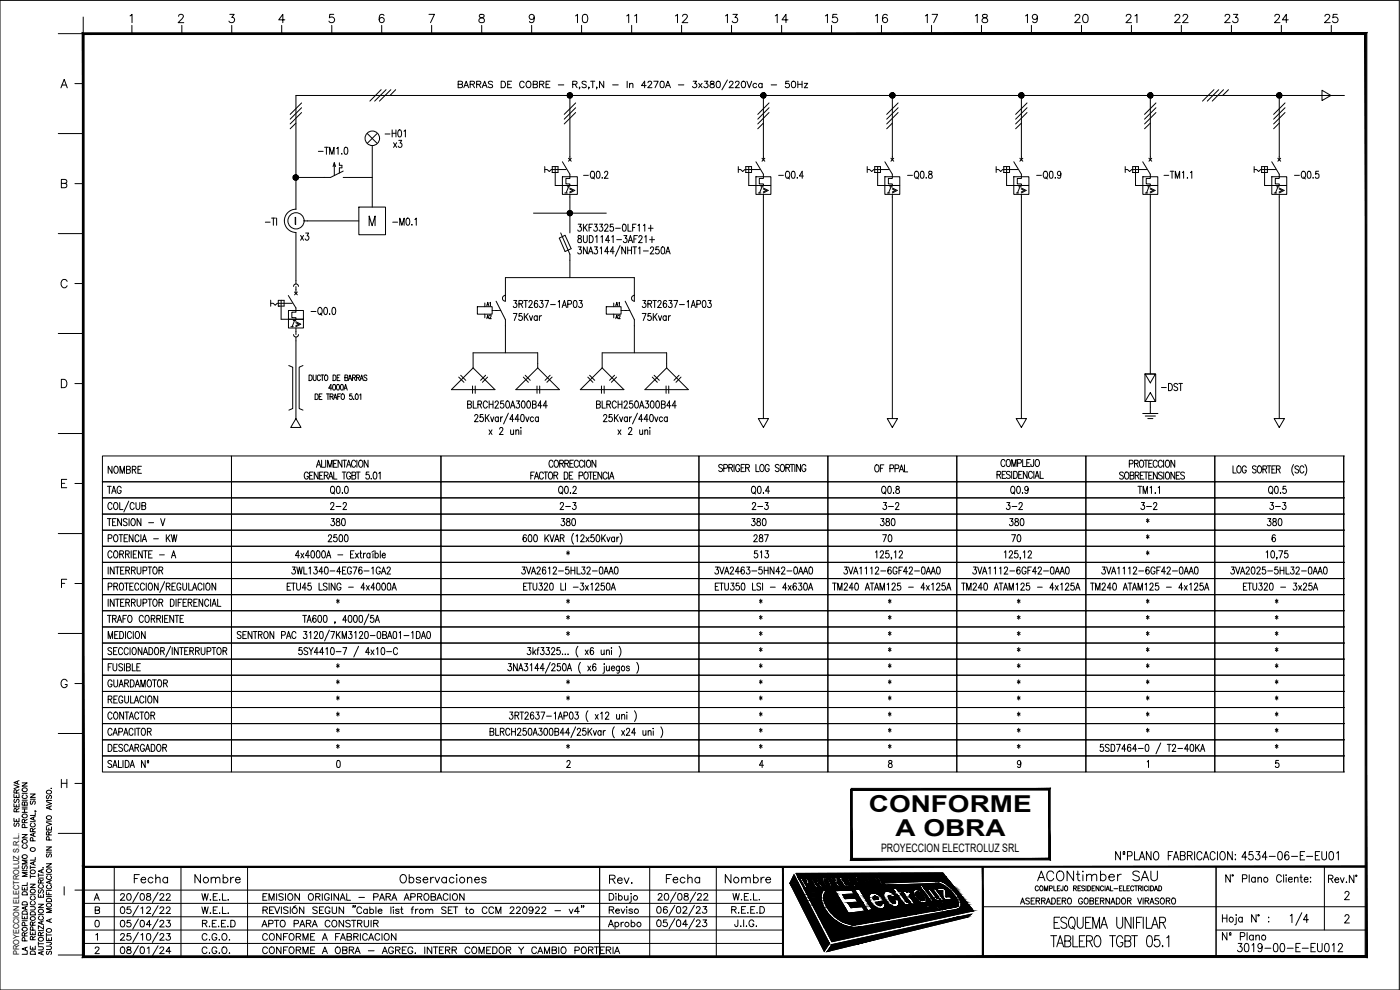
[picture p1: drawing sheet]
<svg xmlns="http://www.w3.org/2000/svg" width="420mm" height="297mm" viewBox="0 0 420 297" stroke-linecap="round" stroke-linejoin="round" font-family="sans-serif">
<defs><g id="words">
<g font-size="7">
<text x="260.8" y="243.7">CONFORME</text>
<text x="268.7" y="250.9">A OBRA</text>
</g>
<text font-size="6.6" x="310.1" y="265.6">ACONtimber SAU</text>
<g font-size="5.7">
<text x="171.4" y="8.1">10</text>
<text x="187" y="8.1">11</text>
<text x="201.4" y="8.1">12</text>
<text x="216.6" y="8.1">13</text>
<text x="231.4" y="8.1">14</text>
<text x="246.6" y="8.1">15</text>
<text x="261.4" y="8.1">16</text>
<text x="276.6" y="8.1">17</text>
<text x="291.4" y="8.1">18</text>
<text x="306.6" y="8.1">19</text>
<text x="321.4" y="8.1">20</text>
<text x="336.5" y="8.1">21</text>
<text x="351.4" y="8.1">22</text>
<text x="366.2" y="8.1">23</text>
<text x="381.4" y="8.1">24</text>
<text x="396.2" y="8.1">25</text>
<text x="371.5" y="259.3">4534-06-E-EU01</text>
<text x="39.2" y="266">Fecha</text>
<text x="57.1" y="266">Nombre</text>
<text x="118.9" y="266">Observaciones</text>
<text x="181.7" y="266.3">Rev.</text>
<text x="198.6" y="266">Fecha</text>
<text x="216.6" y="266">Nombre</text>
<text x="370.1" y="286.8">3019-00-E-EU012</text>
</g>
<g font-size="5.3">
<text x="114.3" y="42.3">-H01</text>
<text x="116.8" y="45.5">x3</text>
<text x="88.9" y="73.4">x3</text>
<text x="347.5" y="118.5">-DST</text>
<text x="31.4" y="143.2">NOMBRE</text>
<text x="31" y="149.2">TAG</text>
<text x="98.1" y="154.2">2-2</text>
<text x="166.9" y="154.2">2-3</text>
<text x="224.4" y="154.2">2-3</text>
<text x="263.9" y="154.2">3-2</text>
<text x="300.9" y="154.2">3-2</text>
<text x="341.1" y="154.2">3-2</text>
<text x="379.9" y="154.2">3-3</text>
<text x="98.1" y="159.1">380</text>
<text x="167.2" y="159.1">380</text>
<text x="224.4" y="159.1">380</text>
<text x="262.8" y="159.1">380</text>
<text x="301.6" y="159.1">380</text>
<text x="379.2" y="159.1">380</text>
<text x="97.4" y="163.7">2500</text>
<text x="225.1" y="163.7">287</text>
<text x="263.5" y="163.7">70</text>
<text x="302.3" y="163.7">70</text>
<text x="225.1" y="168.6">513</text>
<text x="77.3" y="279.4">APTO PARA CONSTRUIR</text>
<text x="77.6" y="283.3">CONFORME A FABRICACION</text>
<text x="77.6" y="287.5">CONFORME A OBRA - AGREG. INTERR COMEDOR Y CAMBIO PORTERIA</text>
</g>
<g font-size="4.9">
<text x="77.6" y="271.3">EMISION ORIGINAL - PARA APROBACION</text>
<text x="181.7" y="275.2">Reviso</text>
</g>
<text font-size="4.4" x="183.4" y="97">A2</text>
<g font-size="4">
<text x="145" y="93.1">A1</text>
<text x="183.4" y="93.1">A1</text>
<text x="148.2" y="97" transform="rotate(-90 148.2 97)">A2</text>
</g>
<text font-size="3.5" x="264.4" y="255.7">PROYECCION ELECTROLUZ SRL</text>
<text font-size="2.4" x="5.7" y="286.6" transform="rotate(-90 5.7 286.6)">PROYECCION ELECTROLUZ S.R.L.</text>
</g></defs>
<!-- layer: Barra -->
<path d="M88.8 102.3v23.3" fill="none" stroke="#000" stroke-width=".3"/>
<!-- layer: 0 -->
<g fill="none" stroke="#000" stroke-width=".3">
<path d="M88.8 36.9l-1.7 1.7M90.5 30.9l-3.4 3.4M90.5 32.3l-3.4 3.5M90.5 33.8l-3.4 3.4M114.4 26.9l-3.4 3.4M115.9 26.9l-3.5 3.4M117.3 26.9l-3.4 3.4M118.7 26.9l-1.6 1.7M172.8 30.9l-3.5 3.4M172.8 32.3l-3.5 3.5M172.8 33.8l-3.5 3.4M229.1 36.9l-1.7 1.7"/>
<path d="M230.8 30.9l-3.4 3.4M230.8 32.3l-3.4 3.5M230.8 33.8l-3.4 3.4M267.8 36.9l-1.7 1.7M269.5 30.9l-3.4 3.4M269.5 32.3l-3.4 3.5M269.5 33.8l-3.4 3.4M306.5 36.9l-1.7 1.7M308.2 30.9l-3.4 3.4M308.2 32.3l-3.4 3.5M308.2 33.8l-3.4 3.4M345.2 36.9l-1.7 1.7"/>
<path d="M346.9 30.9l-3.4 3.4M346.9 32.3l-3.4 3.5M346.9 33.8l-3.4 3.4M364.3 26.9l-3.4 3.4M365.8 26.9l-3.5 3.4M367.2 26.9l-3.4 3.4M368.7 26.9l-1.8 1.7M383.9 36.9l-1.7 1.7M385.7 30.9l-3.5 3.4M385.7 32.3l-3.5 3.5M385.7 33.8l-3.5 3.4M396.7 27.1l2.7 1.5-2.7 1.6z"/>
<path d="M137.7 113.1l1.5 1.6M138.3 112.6l1.5 1.5M141.8 115.8v2.2M142 110.4l6.5 6.5h-13zM142.6 115.8v2.2M145.8 112.6l-1.6 1.5M146.3 113.1l-1.5 1.6M154.8 116.9l6.6-6.5 6.5 6.5zM157.1 113.1l1.5 1.6M157.6 112.6l1.5 1.5M161.2 115.8v2.2M162 115.8v2.2"/>
<path d="M165.1 112.6l-1.5 1.5M165.7 113.1l-1.6 1.6M174.2 116.9l6.5-6.5 6.5 6.5zM176.4 113.1l1.5 1.6M177 112.6l1.5 1.5M180.5 115.8v2.2M181.3 115.8v2.2M184.4 112.6l-1.5 1.5M185 113.1l-1.5 1.6M195.7 113.1l1.6 1.6M196.3 112.6l1.6 1.5M199.9 115.8v2.2"/>
<path d="M200.1 110.4l6.5 6.5h-13.1zM200.7 115.8v2.2M203.8 112.6l-1.5 1.5M204.4 113.1l-1.5 1.6M343.7 112.2h3.1l-1.6 2.7zM345.2 117.8l1.6 2.7h-3.1zM88.8 125.6l1.5 2.7h-3.1zM227.6 125.6h3l-1.5 2.7zM266.3 125.6h3.1l-1.6 2.7zM305 125.6h3.1l-1.6 2.7zM382.4 125.6h3.1l-1.6 2.7zM306.3 271.3l.6-1.9 .6 1.9"/>
<path d="M306.5 270.6h.8M308.9 269.7l-.4-.3-.5 .1-.1 .5 .9 .5 .1 .5-.4 .3-.7-.3M309.5 270.3h.6M310.5 269.4h-1v1.9h1M310.9 270.3l1-.1v-.7l-1-.1v1.9M311.5 270.3l.5 1M312.6 270.3l.9-.1 .1-.6-1-.2v1.9M313.1 270.3l.6 1M314 271.3l.6-1.9 .7 1.9M314.2 270.6h.8M315.6 269.4a.93 .93 0 0 1 1.2 .9 .93 .93 0 0 1-1.2 1zM317.3 270.3h.6"/>
<path d="M318.3 269.4h-1v1.9h1M318.8 270.3l.9-.1 .1-.6-1-.2v1.9M319.3 270.3l.6 1M320.6 269.5l.2-.1a.92 .92 0 0 1 .8 .9 .92 .92 0 0 1-.8 1 1.15 1.15 0 0 1-.2-1.8zM324.9 269.9a.61 .61 0 0 0-.7-.5 .61 .61 0 0 0-.5 .7v.4a.61 .61 0 0 0 .6 .8 .61 .61 0 0 0 .6-.8h-.4M325.6 269.5l.2-.1a.92 .92 0 0 1 .8 .9 .92 .92 0 0 1-.8 1 1.15 1.15 0 0 1-.2-1.8zM327.1 270.3l.9-.1 .1-.6-1-.2v1.9l1-.2 .1-.5-.4-.3M328.8 270.3h.6M329.8 269.4h-1v1.9h1M330.2 270.3l1-.1 .1-.6-1.1-.2v1.9M330.8 270.3l.5 1M333 269.4v1.9l-1.1-1.9v1.9"/>
<path d="M333.4 271.3l.6-1.9 .6 1.9M333.6 270.6h.8M335 269.4a.93 .93 0 0 1 1.2 .9 .93 .93 0 0 1-1.2 1zM336.7 269.7l.2-.2a.84 .84 0 0 1 1 .8 .84 .84 0 0 1-1 .9l-.3-.7zM338.4 270.3l.9-.1 .1-.6-1-.2v1.9M338.9 270.3l.6 1M341.4 269.4l.7 1.9 .5-1.9M343.1 269.4v1.9M343.7 270.3l.9-.1v-.7l-.9-.1v1.9M344.2 270.3l.6 1M345.1 271.3l.6-1.9 .6 1.9M345.3 270.6h.8"/>
<path d="M347.7 269.7l-.4-.3-.5 .1-.1 .5 .9 .5 .1 .5-.4 .3-.6-.3M348.5 269.5a.84 .84 0 0 1 1 .8 .84 .84 0 0 1-1 .9l-.3-.7zM350 270.3l.9-.1 .1-.6-1-.2v1.9M350.6 270.3l.5 1M351.9 269.5l.1-.1a.92 .92 0 0 1 .8 .9 .92 .92 0 0 1-.8 1 1.15 1.15 0 0 1-.1-1.8z"/>
</g>
<!-- layer: TEXTOS -->
<g fill="none" stroke="#000" stroke-width=".3">
<path d="M25 5.1v5M137.5 25.3l1.1-.1 .2-.3-.1-.4-1.2-.1v1.9l1.2-.2v-.6l-.4-.2M139.2 26.3l.7-1.9 .7 1.9M139.4 25.7h1M141.1 25.3l1.1-.1 .2-.3-.1-.4-1.2-.1v1.9M141.8 25.3l.6 1M143 25.3l1.1-.1 .1-.7-1.2-.1v1.9M143.7 25.3l.6 1M144.7 26.3l.8-1.9 .7 1.9M145 25.7h.9M147.8 24.7l-.4-.3-.7 .1-.1 .5 1.1 .5 .1 .5-.4 .3-.8-.3M150.4 24.4h.6a1.02 1.02 0 0 1 .8 .9 1.02 1.02 0 0 1-.8 1h-.6z"/>
<path d="M152.4 25.3h.7M153.5 24.4h-1.1v1.9h1.1M157.3 24.8a.69 .69 0 0 0-.8-.4 .69 .69 0 0 0-.5 .7v.5a.7 .7 0 0 0 .5 .7 .7 .7 0 0 0 .8-.4M158.2 24.5a.92 .92 0 0 1 1.2 .8 .92 .92 0 0 1-1.2 .9l-.3-.6v-.5zM160 25.3l1.1-.1 .1-.7-1.2-.1v1.9l1.1-.1 .2-.5-.5-.4M161.9 25.3l1.1-.1 .2-.3v-.4l-1.3-.1v1.9M162.6 25.3l.6 1M163.9 25.3h.7M165.1 24.4h-1.2v1.9h1.2M167.6 25.5h1.6M171.9 25.3l1.1-.1 .2-.3-.1-.4-1.2-.1v1.9M172.6 25.3l.6 1"/>
<path d="M174 26.2h-.2h.2l-.2 .5M175.9 24.7l-.4-.3-.7 .1v.5l1 .5 .1 .5-.4 .3-.8-.3M176.8 26.2h-.2h.2l-.2 .5M177.2 24.4h1.3M177.9 24.4v1.9M179.2 26.2h-.2h.2l-.2 .5M181.2 24.4v1.9l-1.3-1.9v1.9M183.9 25.5h1.6M188.2 24.4v1.9M188.9 25.4l.5-.4 .5 .1v1.2M188.9 25v1.3M193.9 25.7h-1.4l1-1.3v1.9"/>
<path d="M194.5 24.8l.3-.4h.4l.4 .4-1.2 1.5h1.3M196.2 24.4h1.3l-.9 1.9M198.3 24.5a.64 .64 0 0 1 1 .3v.4a.83 .83 0 0 1-.7 1.1 1.29 1.29 0 0 1-.3-1.8zM199.7 26.3l.7-1.9 .8 1.9M200 25.7h.9M203.6 25.5h1.6M208 24.4h1l-.5 .7a.66 .66 0 0 1 .5 1.1 .66 .66 0 0 1-1.2-.3M209.7 25l1 1.3M210.7 25l-1 1.3M211.4 24.4h1l-.5 .7a.64 .64 0 0 1 .5 1 .64 .64 0 0 1-1.2-.2M213.3 24.5v.5l.8 .3 .3 .4a.66 .66 0 0 1-.7 .6 .66 .66 0 0 1-.6-.6l1.2-.9-.1-.3zM215.2 24.5a.64 .64 0 0 1 .9 .3l.1 .4a.83 .83 0 0 1-.7 1.1 1.29 1.29 0 0 1-.3-1.8z"/>
<path d="M218.3 24l-1.6 3M218.9 24.8l.3-.4h.4l.4 .4-.3 .6-.9 .9h1.3M220.7 24.8l.4-.4 .6 .1 .1 .3-.2 .6-1 .9h1.3M222.8 24.5a.64 .64 0 0 1 .9 .3l.1 .4a.83 .83 0 0 1-.7 1.1 1.21 1.21 0 0 1-.3-1.8zM224.2 24.4l.7 1.9 .7-1.9M227.1 25.3a.61 .61 0 0 0-.9-.1 .61 .61 0 0 0 0 .9 .61 .61 0 0 0 .9-.1M228.7 25.3a.61 .61 0 0 0-.9-.1 .61 .61 0 0 0 0 .9 .61 .61 0 0 0 .9-.1M228.7 25v1.3M231.4 25.5h1.7M236.8 24.4h-1v.8a.67 .67 0 0 1 1 0 .67 .67 0 0 1-.1 1 .67 .67 0 0 1-1-.3M237.8 24.5a.64 .64 0 0 1 .9 .3l.1 .4a.83 .83 0 0 1-.8 1.1 1.24 1.24 0 0 1-.2-1.8zM239.4 25.3h1.3"/>
<path d="M239.4 24.4v1.9M240.7 24.4v1.9M241.4 25h1l-1 1.3h1M95.5 45.4h1.5M97.4 44.2h1.2M98 44.2v2.1M98.9 46.3v-2.1l.7 2.1 .6-2.1v2.1M101 44.6l.5-.4v2.1M102.6 46.1v.2zM103.5 44.3l.4-.1a1.34 1.34 0 0 1 0 2.1h-.2a1.58 1.58 0 0 1-.2-2zM175.1 52.6h1.5M177.5 51.5l.1-.1a1.15 1.15 0 0 1 .9 .8 1.15 1.15 0 0 1-.4 1.2l-.1 .1a1.18 1.18 0 0 1-.5-2z"/>
<path d="M177.9 53.1l.5 .6M179.2 51.5l.4-.1a1.35 1.35 0 0 1 0 2.1h-.2a1.58 1.58 0 0 1-.2-2zM180.7 53.3v.2zM181.4 51.9l.2-.4a.59 .59 0 0 1 .8 .2 .59 .59 0 0 1-.2 .8l-.8 1h1.1M233.7 52.6h1.4M236.1 51.5l.1-.1a1.08 1.08 0 0 1 .9 1 1.08 1.08 0 0 1-.9 1.1 1.43 1.43 0 0 1-.1-2zM236.4 53.1l.5 .6M237.7 51.5l.4-.1a1.35 1.35 0 0 1 0 2.1h-.1a1.52 1.52 0 0 1-.3-2zM239.2 53.4h.2zM241.1 52.8h-1.2l.8-1.4v2.1M272.4 52.6h1.5M274.7 51.5l.2-.1a1.09 1.09 0 0 1 .8 1 1.09 1.09 0 0 1-.8 1.1 1.38 1.38 0 0 1-.2-2z"/>
<path d="M275.1 53.1l.5 .6M276.4 51.5h.7l.2 .8a1.01 1.01 0 0 1-.4 1.2h-.2a1.52 1.52 0 0 1-.3-2zM278 53.3v.2zM278.8 51.5v.6a.84 .84 0 0 1 .8 .4 .84 .84 0 0 1 0 .9 .68 .68 0 0 1-1-.5 .68 .68 0 0 1 .8-.7l.3-.3-.1-.4zM311.1 52.6h1.4M313.4 51.5l.2-.1a1.09 1.09 0 0 1 .8 1 1.09 1.09 0 0 1-.8 1.1 1.38 1.38 0 0 1-.2-2zM313.9 53.1l.4 .6M315.1 51.5l.5-.1a1.42 1.42 0 0 1 0 2.1h-.2a1.66 1.66 0 0 1-.3-2zM316.7 53.3v.2zM318.4 52.1l-.3 .5a.58 .58 0 0 1-.8-.6 .58 .58 0 0 1 1-.3l.1 .4a.99 .99 0 0 1-.6 1.4l-.4-.3M349.3 52.6h1.5M351.2 51.4h1.1"/>
<path d="M351.7 51.4v2.1M352.7 53.5v-2.1l.7 2.1 .6-2.1v2.1M354.8 51.8l.4-.4v2.1M356.3 53.4h.1zM357.3 51.8l.4-.4v2.1M388.5 52.6h1.5M390.9 51.5l.1-.1a1.09 1.09 0 0 1 .9 1 1.09 1.09 0 0 1-.9 1.1 1.38 1.38 0 0 1-.1-2zM391.2 53.1l.6 .6M392.6 51.5h.6l.2 .8a1.01 1.01 0 0 1-.4 1.2h-.2a1.52 1.52 0 0 1-.2-2zM394.1 53.3v.2zM395.7 51.4h-.8l-.1 .9a.61 .61 0 0 1 .9 .1 .61 .61 0 0 1-.1 .8 .61 .61 0 0 1-.8-.1M79.6 66.7h1.5"/>
<path d="M81.5 65.4h1.1M82 65.4v2.2M83 65.4v2.2M110.8 67.7v-2.9l.9 2.9 .9-2.9v2.9M117.9 66.7h1.4M120 67.6v-2.2l.6 2.2 .7-2.2v2.2M122.1 65.6l.2-.2a1.23 1.23 0 0 1 0 2.2 1.54 1.54 0 0 1-.2-2zM123.5 67.5h.2zM124.5 65.9l.4-.5v2.2M173.5 70.8v.6a.85 .85 0 0 1 .9 .4 .85 .85 0 0 1 0 .9 .68 .68 0 0 1-1.1-.5 .68 .68 0 0 1 .9-.7l.3-.5a.59 .59 0 0 0-1-.2zM173.5 74.1h1l-.6 .8a.63 .63 0 0 1 .6 .9 .63 .63 0 0 1-1.1 0M173.5 67.3h1l-.6 .8a.63 .63 0 0 1 .6 .9 .63 .63 0 0 1-1.1 0"/>
<path d="M175.1 70.7v1.5l.5 .6 .5-.3 .1-1.8M175.1 67.3v2.1M175.5 68.2l.7 1.2M176.2 74.1v2.1l-1.1-2.1v2.1M176.2 67.3l-1.1 1.4M176.6 76.2l.7-2.1 .6 2.1M176.8 68.3h.6M176.9 70.7a1.06 1.06 0 0 1 1.1 1 1.06 1.06 0 0 1-1.1 1.1zM176.9 75.5h.8M177.8 67.3h-1v2.1M178.4 67.3h.8l-.5 .8a.63 .63 0 0 1 .6 .9 .63 .63 0 0 1-1.1 0M178.4 74.1h.9l-.5 .8a.62 .62 0 0 1 .5 .9 .62 .62 0 0 1-1 0"/>
<path d="M178.7 71.1l.5-.4v2.1M180 67.3h.8l-.5 .8a.63 .63 0 0 1 .6 .9 .63 .63 0 0 1-1.1 0M180.1 74.5l.4-.4v2.1M180.3 71.1l.5-.4v2.1M181.5 67.8l.3-.5h.4l.3 .6-1.1 1.5h1.1M182.7 75.5h-1.2l.8-1.4v2.1M183 72.1h-1.3l.8-1.4v2.1M183.6 71.1l.4-.4v2.1M184 67.3h-.8l-.1 .9a.61 .61 0 0 1 .9 0 .61 .61 0 0 1-.1 .9 .61 .61 0 0 1-.9-.1M184.3 75.5h-1.2l.8-1.4v2.1M184.7 68.5h1.5M185.1 71.9h1.4"/>
<path d="M186.1 73.7l-1.4 3.2M187 67.4l.2-.1a1.24 1.24 0 0 1 .2 2.1h-.2a1.61 1.61 0 0 1-.2-2zM187.2 70.7h.9l-.4 .8a.63 .63 0 0 1 .5 1 .63 .63 0 0 1-1.1-.1M187.7 74.1v2.1l-1.1-2.1v2.1M188.4 74.1v2.1M188.4 75.1h1.1M188.5 67.3v2.1h.9M188.6 72.8l.6-2.1 .7 2.1M188.8 72.1h.8M189.5 74.1v2.1M189.9 68.3h.6M189.9 74.1h1.2"/>
<path d="M190.2 71.7h.7M190.5 74.1v2.1M190.9 67.3h-1v2.1M191.3 70.7h-1.1v2.1M191.5 67.7l.4-.4v2.1M191.6 74.5l.4-.4v2.1M191.7 71.2l.2-.4 .5-.1 .3 .6-1.1 1.5h1.1M193.1 67.7l.4-.4v2.1M193.1 75.3h1.5M193.5 71.1l.4-.4v2.1M194.6 68.5h1.4M194.9 71.9h1.5"/>
<path d="M195.2 74.6v-.1a.5 .5 0 0 1 .7-.4 .5 .5 0 0 1 .2 .8l-1 1.3h1.2M195.3 67.5v1.9M195.7 71v1.8M197.7 74.1h-.8l-.1 .9a.63 .63 0 0 1 .9 0 .63 .63 0 0 1-.1 1 .63 .63 0 0 1-.9-.2M198.6 74.2l.4-.1a1.42 1.42 0 0 1 0 2.1h-.2a1.61 1.61 0 0 1-.2-2zM199.8 76.2l.6-2.1 .7 2.1M200.1 75.5h.8M93.3 93.5h1.5M95.7 92.4l.2-.2a1.12 1.12 0 0 1 .8 1.1 1.12 1.12 0 0 1-.8 1.1 1.38 1.38 0 0 1-.2-2zM96.1 94l.5 .6M97.4 92.4l.3-.2a1.23 1.23 0 0 1 0 2.2 1.54 1.54 0 0 1-.3-2zM98.9 94.2v.2z"/>
<path d="M99.8 92.4l.3-.2a1.19 1.19 0 0 1 .7 1.1 1.19 1.19 0 0 1-.7 1.1l-.3-.1-.2-.8zM154.1 94.1h1.1l-.9 2.1M154.2 90.2h.9l-.5 .8a.62 .62 0 0 1 .5 .9 .62 .62 0 0 1-1 0M155.7 91.2l1-.1 .2-.4-.2-.5h-1v2.1M156.3 91.2l.6 1.1M156.6 94.1h-.8l-.1 .8a.65 .65 0 0 1 .9 .1 .65 .65 0 0 1 0 .9 .65 .65 0 0 1-.9 .1v-.3M157.2 90.2h1.1M157.4 94.1v2.1M157.8 90.2v2.1M157.8 94.9l.7 1.3M158.5 94.1l-1.1 1.3M158.7 90.7l.3-.5h.6l.1 .4-1 1.7h1.1"/>
<path d="M158.9 94.7l.5 1.5 .5-1.5M161.2 95l-.1-.1a.62 .62 0 0 0-.8 .5 .62 .62 0 0 0 .8 .6l.1-.1M161.2 94.7v1.5M161.3 90.5l-.5-.3a1.26 1.26 0 0 0 .1 2.1 .61 .61 0 0 0 .5-.8 .61 .61 0 0 0-.8-.4l-.2 .5M161.9 94.7v1.5M162.1 90.2h.8l-.4 .8a.63 .63 0 0 1 .5 .9 .63 .63 0 0 1-1.1 0M162.6 94.7l-.5 .2-.2 .5M163.5 90.2h1.1l-.8 2.1M165.2 91.4h1.5M167.5 90.6l.4-.4v2.1M168.7 92.3l.7-2.1 .6 2.1M169 91.6h.8"/>
<path d="M170.4 91.3l1-.2v-.9h-1v2.1M172.3 90.2h.4a1.35 1.35 0 0 1 0 2.1h-.2a1.58 1.58 0 0 1-.2-2.1zM173.8 90.2h.9l-.5 .8a.63 .63 0 0 1 .5 .9 .63 .63 0 0 1-1 0M192.7 94.1h1.2l-.9 2.1M192.9 90.2h.9l-.5 .8a.63 .63 0 0 1 .5 .9 .63 .63 0 0 1-1.1 0M194.4 91.2l1-.1 .2-.4-.2-.5h-1v2.1M195 91.2l.6 1.1M195.3 94.1h-.8l-.1 .8a.63 .63 0 0 1 1 .1 .63 .63 0 0 1-.1 .9 .63 .63 0 0 1-.9-.2M195.9 90.2h1.1M196 94.1v2.1M196.5 90.2v2.1M196.5 94.9l.7 1.3"/>
<path d="M197.2 94.1l-1.2 1.3M197.4 90.7l.1-.3a.5 .5 0 0 1 .7-.2 .5 .5 0 0 1 .1 .8l-.9 1.3h1.1M197.6 94.7l.5 1.5 .5-1.5M199.9 95l-.1-.1a.62 .62 0 0 0-.8 .5 .62 .62 0 0 0 .8 .6l.1-.1M199.9 94.7v1.5M200 90.5l-.4-.3a1.22 1.22 0 0 0 0 2.1 .62 .62 0 0 0 .5-.8 .62 .62 0 0 0-.8-.4l-.2 .5M200.6 94.7v1.5M200.7 90.2h1l-.5 .8a.63 .63 0 0 1 .5 .9 .63 .63 0 0 1-1.1 0M201.3 94.7l-.5 .2-.2 .5M202.2 90.2h1.2l-.8 2.1M203.9 91.4h1.5M206.2 90.6l.4-.4v2.1"/>
<path d="M207.4 92.3l.7-2.1 .6 2.1M207.6 91.6h.8M209.1 91.3l1.1-.2-.1-.9h-1v2.1M211 90.2h.4a1.35 1.35 0 0 1 0 2.1h-.2a1.52 1.52 0 0 1-.2-2.1zM212.5 90.2h.9l-.5 .8a.63 .63 0 0 1 .5 .9 .63 .63 0 0 1-1.1 0M92.8 112.5a.85 .85 0 0 1 .9 .9 .85 .85 0 0 1-.9 .8zM94 112.5v1.2l.4 .5 .4-.3 .1-1.4M94.6 118.2a.85 .85 0 0 1 .9 .8 .85 .85 0 0 1-.9 .9zM95.8 119h.5M96.2 112.9a.5 .5 0 0 0-.6-.4 .5 .5 0 0 0-.4 .6v.5a.5 .5 0 0 0 .4 .6 .5 .5 0 0 0 .6-.4M96.3 112.5h.9M96.6 118.2h-.8v1.7h.8"/>
<path d="M96.7 112.5v1.7M97.6 112.6l.1-.1a.87 .87 0 0 1 .7 .9 .87 .87 0 0 1-.7 .8 1.13 1.13 0 0 1-.1-1.6zM98 118.2h.8M98.4 118.2v1.7M99.1 119l.8-.1v-.6l-.8-.1v1.7M99.5 119l.5 .9M99.6 116.5h-1l.7-1.2v1.7M99.9 112.5a.85 .85 0 0 1 1 .9 .85 .85 0 0 1-1 .8zM100 115.4l.2-.1a.95 .95 0 0 1 0 1.7l-.3-.3zM100.1 119.9l.5-1.7 .5 1.7M100.3 119.3h.7M101.2 115.4a.83 .83 0 0 1 .8 .7 .83 .83 0 0 1-.5 .9h-.3l-.2-.7z"/>
<path d="M101.2 113.3h.5M101.3 119h.6M102 112.5h-.8v1.7h.8M102.2 118.2h-.9v1.7M102.4 115.4l.1-.1a.95 .95 0 0 1 0 1.7l-.3-.7zM102.6 118.3l.1-.1a.87 .87 0 0 1 .7 .8 .87 .87 0 0 1-.7 .9 1.13 1.13 0 0 1-.1-1.6zM103.2 117l.5-1.7 .5 1.7M103.4 116.5h.6M103.5 113.3l.8-.1 .1-.5-.9-.2v1.7l.9-.2v-.5l-.3-.2M104.5 114.2l.5-1.7 .6 1.7M104.7 113.7h.7M105.6 118.2h-.6l-.1 .7a.51 .51 0 0 1 .7 0 .51 .51 0 0 1 0 .8 .51 .51 0 0 1-.7-.1"/>
<path d="M105.8 113.3l.8-.1v-.5l-.8-.2v1.7M106.2 119.7h.1M106.2 113.3l.5 .9M106.8 118.3a.83 .83 0 0 1 .9 .6 .83 .83 0 0 1-.6 1l-.3-.1-.2-.6zM107 113.3l.8-.1 .1-.5-.9-.2v1.7M107.4 113.3l.5 .9M107.9 118.5l.4-.3v1.7M108 114.2l.5-1.7 .6 1.7M108.2 113.7h.7M110.1 112.8l-.3-.3-.5 .1v.5l.8 .5v.3l-.3 .3-.6-.3M95.2 139.5h.8M96.5 138.1v2.1h1"/>
<path d="M97.7 138.1v2.1M100.1 139.1h.7M101.2 138.1h-1.1v2.1h1.1M102.6 138.1v2.1l-1.1-2.1v2.1M102.9 138.1h1.1M103.4 138.1v2.1M104.3 139.5h.8M106.7 138.6a.63 .63 0 0 0-.7-.5 .63 .63 0 0 0-.5 .8v.5a.63 .63 0 0 0 .5 .8 .63 .63 0 0 0 .7-.5M107.1 138.1v2.1M107.9 138.2l.2-.1a1.09 1.09 0 0 1 .9 1 1.09 1.09 0 0 1-.9 1.1 1.38 1.38 0 0 1-.2-2zM110.4 138.1v2.1l-1.1-2.1v2.1M140.3 121.3l1-.1 .1-.7-1.1-.2v2.2l1.1-.3 .1-.5-.4-.4"/>
<path d="M142 120.3v2.2h1M142.5 124.9v-.1a.51 .51 0 0 1 .7-.4 .51 .51 0 0 1 .1 .8l-.9 1.3h1.1M143.4 121.3l1-.1v-.8l-1-.1v2.2M144 121.3l.5 1.2M144.9 124.4h-.8v.9a.65 .65 0 0 1 .8 .1 .65 .65 0 0 1 0 .8 .65 .65 0 0 1-.8 .1l-.1-.2M145.7 124.4v2.1M146.1 125.3l.7 1.2M146.3 120.8a.63 .63 0 0 0-.8-.5 .63 .63 0 0 0-.5 .8v.5a.64 .64 0 0 0 .5 .8 .64 .64 0 0 0 .8-.5M146.8 129l.9 1.4M146.8 121.3h1.2M146.8 124.4l-1.1 1.4M146.8 120.3v2.2"/>
<path d="M147.2 125.1l.5 1.4 .5-1.4M147.7 129l-.9 1.4M148 120.3v2.2M148.6 120.8v-.1a.5 .5 0 0 1 .7-.4 .5 .5 0 0 1 .2 .8l-1 1.4h1.1M149.6 125.4l-.2-.2a.63 .63 0 0 0-.8 .6 .63 .63 0 0 0 .8 .6l.2-.2M149.6 125.1v1.4M149.9 128.8l.3-.5h.5l.2 .3-.2 .8-.8 1h1.1M150.2 125.1v1.4M150.9 125.1l-.4 .1-.3 .5M151.1 120.3h-.8l-.1 .9a.66 .66 0 0 1 .9 .1 .66 .66 0 0 1 0 .9 .66 .66 0 0 1-.9 0v-.2M152 120.4l.2-.1a1.19 1.19 0 0 1 .7 1.1 1.19 1.19 0 0 1-.7 1.1l-.4-.5v-.5zM152.6 124l-1.5 3.2"/>
<path d="M153.2 122.5l.7-2.2 .6 2.2M153.2 129l.1 1.3 .5 .1 .3-.4M153.5 121.7h.8M154.1 129v1.4M154.2 125.8h-1.2l.8-1.4v2.1M154.8 129.4l.4-.4 .4 .1 .1 1.3M154.8 129v1.4M155 120.3h.9l-.5 .8a.63 .63 0 0 1 .6 1 .63 .63 0 0 1-1.1-.1M155.8 125.8h-1.2l.8-1.4v2.1M156.3 128.3v.2zM156.3 129.1v1.3M156.5 124.5h.6l.3 .8-.3 1.1-.4 .1a1.68 1.68 0 0 1-.2-2z"/>
<path d="M156.7 120.4l.2-.1a1.19 1.19 0 0 1 .7 1.1 1.19 1.19 0 0 1-.7 1.1l-.4-.5v-.5zM157.8 125.1l.4 1.4 .5-1.4M158.3 120.4l.3-.1a1.23 1.23 0 0 1 0 2.2 1.54 1.54 0 0 1-.3-2.1zM159.8 121.3l1-.1v-.8l-1-.1v2.2l1-.2 .1-.6-.4-.4M160.1 125.4l-.1-.2a.63 .63 0 0 0-.9 .6 .63 .63 0 0 0 .9 .6l.1-.2M161.6 125.4l-.2-.2a.62 .62 0 0 0-.8 .6 .62 .62 0 0 0 .8 .6l.2-.2M161.6 125.1v1.4M162.6 121.7h-1.2l.8-1.4v2.2M164.3 121.7h-1.3l.8-1.4v2.2M165.9 138.6a.61 .61 0 0 0-.7-.5 .61 .61 0 0 0-.4 .8v.5a.61 .61 0 0 0 .4 .8 .61 .61 0 0 0 .7-.5M166.6 138.2l.2-.1a1.08 1.08 0 0 1 .8 1 1.08 1.08 0 0 1-.8 1.1 1.43 1.43 0 0 1-.2-2zM168 139.1l1-.1 .1-.3-.1-.5-1-.1v2.1"/>
<path d="M168.5 139.1l.6 1.1M169.5 139.1l1-.1 .1-.3-.1-.5-1-.1v2.1M170.1 139.1l.5 1.1M171 139.1h.7M172.1 138.1h-1.1v2.1h1.1M173.6 138.6a.63 .63 0 0 0-.8-.5 .63 .63 0 0 0-.5 .8v.5a.63 .63 0 0 0 .5 .8 .63 .63 0 0 0 .8-.5M175.1 138.6a.63 .63 0 0 0-.8-.5 .63 .63 0 0 0-.4 .8v.5a.63 .63 0 0 0 .4 .8 .63 .63 0 0 0 .8-.5M175.5 138.1v2.1M176.3 138.2l.2-.1a1.09 1.09 0 0 1 .8 1 1.09 1.09 0 0 1-.8 1.1 1.38 1.38 0 0 1-.2-2zM178.8 138.1v2.1l-1.1-2.1v2.1M179 121.3l1-.1 .1-.7-1.1-.2v2.2l1.1-.3 .1-.5-.5-.4M180.7 120.3v2.2h1"/>
<path d="M181.1 124.9v-.1a.51 .51 0 0 1 .8-.4 .51 .51 0 0 1 .1 .8l-.9 1.3h1.1M182.1 121.3l1-.1 .1-.7-1.1-.2v2.2M182.7 121.3l.6 1.2M183.7 124.4h-.9v.9a.65 .65 0 0 1 .8 .1 .65 .65 0 0 1 0 .8 .65 .65 0 0 1-.8 .1l-.1-.2M184.4 124.4v2.1M184.8 125.3l.7 1.2M185 120.8a.63 .63 0 0 0-.8-.5 .63 .63 0 0 0-.5 .8v.5a.64 .64 0 0 0 .5 .8 .64 .64 0 0 0 .8-.5M185.5 129l.9 1.4M185.5 120.3v2.2M185.5 121.3h1.1M185.5 124.4l-1.1 1.4M185.9 125.1l.5 1.4 .5-1.4"/>
<path d="M186.4 129l-.9 1.4M186.6 120.3v2.2M187.3 120.8l.3-.5 .6 .2v.6l-1 1.4h1.1M188.3 125.4l-.2-.2a.69 .69 0 0 0-.9 .4 .69 .69 0 0 0 .5 .9l.6-.3M188.3 125.1v1.4M188.6 128.8l.1-.3a.5 .5 0 0 1 .7-.2 .5 .5 0 0 1 .1 .8l-.9 1.3h1.1M188.9 125.1v1.4M189.6 125.1l-.4 .1-.3 .5M189.8 120.3h-.8l-.1 .9a.66 .66 0 0 1 .9 .1 .66 .66 0 0 1 0 .9 .66 .66 0 0 1-.9 0l-.1-.2M190.7 120.4l.3-.1a1.23 1.23 0 0 1 0 2.2 1.54 1.54 0 0 1-.3-2.1zM191.3 124l-1.5 3.2M191.9 122.5l.7-2.2 .6 2.2"/>
<path d="M192 129l.1 1.3 .3 .1 .5-.4M192.2 121.7h.8M192.9 129v1.4M192.9 125.8h-1.2l.8-1.4v2.1M193.5 129.4l.4-.4 .4 .1 .1 1.3M193.5 129v1.4M193.7 120.3h.9l-.5 .8a.63 .63 0 0 1 .5 1 .63 .63 0 0 1-1.1-.1M194.5 125.8h-1.2l.8-1.4v2.1M195 128.3v.2zM195 129.1v1.3M195.2 124.5l.2-.1a1.19 1.19 0 0 1 .7 1 1.19 1.19 0 0 1-.7 1.1l-.4-.4-.1-.5zM195.4 120.4l.3-.1a1.23 1.23 0 0 1 0 2.2 1.54 1.54 0 0 1-.3-2.1z"/>
<path d="M196.5 125.1l.5 1.4 .4-1.4M197 120.4h.7l.2 .8-.2 1.1-.4 .2a1.68 1.68 0 0 1-.3-2.1zM198.5 121.3l1-.1 .1-.7-1.1-.2v2.2l1.1-.3v-.5l-.4-.4M198.8 125.4l-.1-.2a.69 .69 0 0 0-.9 .4 .69 .69 0 0 0 .4 .9l.6-.3M200.3 125.4l-.2-.2a.62 .62 0 0 0-.8 .6 .62 .62 0 0 0 .8 .6l.2-.2M200.3 125.1v1.4M201.3 121.7h-1.2l.8-1.4v2.2M202.9 121.7h-1.2l.9-1.4v2.2M216.8 139.6l-.1-.1a.65 .65 0 0 0-1 .1l.3 .7 .7 .4a.52 .52 0 0 1-.3 .8l-.7-.3M220.3 139.3v2.2M222 139.9a.63 .63 0 0 0-.8-.5 .63 .63 0 0 0-.4 .8v.5a.65 .65 0 0 0 .6 .8 .65 .65 0 0 0 .6-.8h-.4M223.4 139.3h-1v2.2h1"/>
<path d="M226.9 139.3v2.2h.9M228.2 139.6l.3-.3a1.11 1.11 0 0 1 .9 1.1 1.11 1.11 0 0 1-.9 1.1l-.5-.8zM230.8 139.9a.63 .63 0 0 0-.7-.5 .63 .63 0 0 0-.5 .8v.5a.65 .65 0 0 0 .6 .8 .65 .65 0 0 0 .6-.8h-.4M233.8 139.6a.61 .61 0 0 0-.6-.3 .61 .61 0 0 0-.5 .6l1 .8a.53 .53 0 0 1-.3 .8l-.7-.3M234.3 139.6l.3-.3a1.1 1.1 0 0 1 .9 1.1 1.1 1.1 0 0 1-.9 1.1l-.5-.8zM237.1 139.3h1.2M237.7 139.3v2.2M238.5 139.3v2.2M240.2 139.3v2.2l-1.1-2.2v2.2M241.9 139.9a.63 .63 0 0 0-.8-.5 .63 .63 0 0 0-.5 .8v.5a.65 .65 0 0 0 .6 .8 .65 .65 0 0 0 .7-.8h-.4M262.8 139.6l.2-.1a1.09 1.09 0 0 1 .9 1 1.09 1.09 0 0 1-.9 1.1 1.38 1.38 0 0 1-.2-2zM265.3 139.5h-1.1v2.1"/>
<path d="M271.4 139.5v2.1h1M301.6 138.4a.63 .63 0 0 0-.7-.5 .63 .63 0 0 0-.5 .8v.5a.63 .63 0 0 0 .5 .8 .63 .63 0 0 0 .7-.5M302.3 138l.1-.1a1.18 1.18 0 0 1 .5 2l-.1 .1a1.18 1.18 0 0 1-.5-2zM303.7 140v-2.1l.6 2.1 .6-2.1v2.1M305.4 139l1.1-.2-.1-.8-1-.1v2.1M306.9 137.9v2.1h1M308.1 138.9h.7M309.2 137.9h-1.1v2.1h1.1M310.2 137.9l-.1 1.9-.6 .1-.1-.6M311 138l.1-.1a1.08 1.08 0 0 1 .9 1 1.08 1.08 0 0 1-.9 1.1 1.43 1.43 0 0 1-.1-2zM338.9 139.2l1-.1 .2-.3-.2-.6-1-.1v2.1M340.5 139.1l1-.1v-.8l-1-.1v2.1"/>
<path d="M341 139.1l.6 1.1M342.3 138.2l.1-.1a1.08 1.08 0 0 1 .9 1 1.08 1.08 0 0 1-.9 1.1 1.43 1.43 0 0 1-.1-2zM343.4 138.1h1.1M343.9 138.1v2.1M344.8 139.1h.6M345.8 138.1h-1v2.1h1M347.3 138.6a.63 .63 0 0 0-.8-.5 .63 .63 0 0 0-.4 .8v.5a.63 .63 0 0 0 .4 .8 .63 .63 0 0 0 .8-.5M348.8 138.6a.63 .63 0 0 0-.7-.5 .63 .63 0 0 0-.5 .8v.5a.63 .63 0 0 0 .5 .8 .63 .63 0 0 0 .7-.5M349.2 138.1v2.1M350.1 138.2l.1-.1a1.09 1.09 0 0 1 .9 1 1.09 1.09 0 0 1-.9 1.1 1.38 1.38 0 0 1-.1-2zM352.6 138.1v2.1l-1.2-2.1v2.1M370 139.8v2.1h1"/>
<path d="M377.7 139.9l.1-.1a1.11 1.11 0 0 1 .9 1.1 1.11 1.11 0 0 1-.9 1 1.4 1.4 0 0 1-.1-2zM380.3 139.8h1.1M380.9 139.8v2.1M382.8 139.8h-1.1v2.1h1.1M388.2 139.4a2.59 2.59 0 0 0 0 3.2M391.6 139.4a2.59 2.59 0 0 1 0 3.2M32.2 155.6h1.2M32.8 155.6v2.1M33.6 151.3a.63 .63 0 0 0-.8-.5 .63 .63 0 0 0-.4 .8v.5a.63 .63 0 0 0 .4 .8 .63 .63 0 0 0 .8-.5M33.8 156.6h.6M34.4 150.9l.2-.1a1.09 1.09 0 0 1 .8 1 1.09 1.09 0 0 1-.8 1.1 1.38 1.38 0 0 1-.2-2zM34.8 155.6h-1v2.1h1"/>
<path d="M35.9 150.8v2.1h1M36.4 155.6v2.1l-1.1-2.1v2.1M38.1 155.9l-.3-.3-.8 .3 .1 .4 1 .8v.3l-.3 .3-.8-.3M38.7 150.4l-1.5 3.2M38.7 155.6v2.1M39.6 155.7l.2-.1a1.08 1.08 0 0 1 .8 1.1 1.08 1.08 0 0 1-.8 1 1.43 1.43 0 0 1-.2-2zM40.3 151.3a.63 .63 0 0 0-.8-.5 .63 .63 0 0 0-.5 .8v.5a.63 .63 0 0 0 .5 .8 .63 .63 0 0 0 .8-.5M40.8 150.8v1.5l.5 .6 .6-.3 .1-1.8M42.3 155.6v2.1l-1.2-2.1v2.1M42.6 151.8l1-.1v-.8l-1-.1v2.1l1-.2 .1-.5-.4-.4M44.6 156.8h1.5M48.2 155.6l.7 2.1 .6-2.1"/>
<path d="M92.5 142.1a.63 .63 0 0 0-.7-.5 .63 .63 0 0 0-.5 .8v.5a.64 .64 0 0 0 .6 .9 .64 .64 0 0 0 .6-.9h-.4M92.9 142.6h.7M94 141.6h-1.1v2.1h1.1M95 140.2l.6-2.1 .7 2.1M95.5 141.6v2.1l-1.2-2.1v2.1M95.9 142.6h.7M97 141.6h-1.1v2.1h1.1M97.3 142.6l1-.1 .1-.7-1.1-.2v2.1M97.9 142.6l.6 1.1M98.3 140.2v-2.1l.7 2.1 .7-2.1v2.1M98.6 143.7l.7-2.1 .6 2.1M98.8 143h.9"/>
<path d="M99.3 146.2l.4-.3a1.11 1.11 0 0 1 .8 1.1 1.11 1.11 0 0 1-.8 1.1l-.5-.5zM99.9 147.6l.5 .6M100.2 141.6v2.1h.9M101.2 146l.4-.1a1.47 1.47 0 0 1 0 2.2l-.4-.2-.2-.3zM102.7 141.6h1.1M102.7 147.9v.2zM103.3 141.6v2.1M103.6 146l.3-.1a1.23 1.23 0 0 1 0 2.2 1.54 1.54 0 0 1-.3-2.1zM104 140.2l.6-2.1 .7 2.1M105.2 142.1a.63 .63 0 0 0-.7-.5 .63 .63 0 0 0-.5 .8v.5a.64 .64 0 0 0 .6 .9 .64 .64 0 0 0 .6-.9h-.4M105.6 142.6l1-.1 .1-.7-1.1-.2v2.1h1l.2-.7-.4-.4M106.9 141.6h1.2"/>
<path d="M107.5 141.6v2.1M110.7 141.6h-.8v.9a.65 .65 0 0 1 .8 .1 .65 .65 0 0 1 0 .9 .65 .65 0 0 1-.8 0l-.1-.2M111.4 143.5v.2zM112.2 141.7l.4-.1a1.34 1.34 0 0 1 0 2.1h-.1a1.54 1.54 0 0 1-.3-2zM113.7 142l.4-.4v2.1M159.3 142.6h.7M160.4 141.6h-1.1v2.1M160.4 143.7l.6-2.1 .7 2.1M160.6 143h.9M163.1 142.1a.61 .61 0 0 0-.8-.5 .61 .61 0 0 0-.4 .8v.5a.61 .61 0 0 0 .4 .8 .61 .61 0 0 0 .8-.5M163.2 141.6h1.2M163.8 141.6v2.1"/>
<path d="M164.9 141.7l.2-.1a1.09 1.09 0 0 1 .8 1.1 1.09 1.09 0 0 1-.8 1 1.38 1.38 0 0 1-.2-2zM166.2 142.6l1-.1 .1-.7-1.1-.2v2.1M166.8 142.6l.6 1.1M167.8 146.2l.3-.3a1.11 1.11 0 0 1 .9 1.1 1.11 1.11 0 0 1-.9 1.1l-.5-.9zM168.4 147.6l.5 .6M169.3 141.6a1.14 1.14 0 0 1 1.2 .7 1.14 1.14 0 0 1-.4 1.4h-.8zM169.7 146l.2-.1a1.23 1.23 0 0 1 0 2.2 1.54 1.54 0 0 1-.2-2.1zM170.9 142.6h.6M171.1 147.9h.2zM171.9 141.6h-1v2.1h1M172 146.4l.1-.4 .5-.1 .3 .6-1 1.6h1.1M173.8 142.7l1-.1v-.8l-1-.2v2.1"/>
<path d="M175.6 141.7l.1-.1a1.09 1.09 0 0 1 .9 1.1 1.09 1.09 0 0 1-.9 1 1.38 1.38 0 0 1-.1-2zM176.7 141.6h1.1M177.2 141.6v2.1M178.1 142.6h.6M179.1 141.6h-1v2.1h1M180.6 141.6v2.1l-1.1-2.1v2.1M182.2 142.1a.63 .63 0 0 0-.8-.5 .63 .63 0 0 0-.4 .8v.5a.63 .63 0 0 0 .4 .8 .63 .63 0 0 0 .8-.5M182.6 141.6v2.1M182.9 143.7l.7-2.1 .6 2.1M183.2 143h.8M217.2 140.5l1-.1 .1-.8-1.1-.3v2.2M218.7 140.4l1-.1 .1-.7-1.1-.3v2.2"/>
<path d="M219.3 140.4l.6 1.1M222.4 140.4h.7M223.8 140.4l.9-.1 .1-.7-1-.3v2.2M224.4 140.4l.5 1.1M225.7 146.2l.3-.3a1.11 1.11 0 0 1 .9 1.1 1.11 1.11 0 0 1-.9 1.1l-.5-.9zM226.3 147.6l.4 .6M227.5 146h.7l.2 .8-.2 1.1-.4 .2a1.68 1.68 0 0 1-.3-2.1zM229 147.9h.2zM231 147.3h-1.3l.8-1.4v2.2M235.8 140.4l1-.1 .1-.7-1.1-.3v2.2M236.4 140.4l.6 1.1M264.2 140.5h.7"/>
<path d="M264.8 146.2l.3-.3a1.11 1.11 0 0 1 .8 1.1 1.11 1.11 0 0 1-.8 1.1l-.5-.9zM265.3 147.6l.5 .6M266.6 146l.4-.1 .4 .4v1.3l-.4 .5-.4-.2-.1-.3zM267.1 140.6l1-.1v-.9l-1-.1v2.1M268.2 147.9v.2zM268.6 140.6l1.1-.2-.1-.8-1-.1v2.1M269 146v.6a.78 .78 0 0 1 .9 .5 .78 .78 0 0 1-.4 1 .69 .69 0 0 1-.7-.8 .69 .69 0 0 1 .8-.6l.3-.5a.56 .56 0 0 0-.9-.2zM269.9 141.6l.7-2.1 .6 2.1M270.1 140.9h.8M299.2 142.4l1-.1 .2-.3-.2-.5-1-.1v2.1M299.8 142.4l.6 1.1M300.8 142.4h.6"/>
<path d="M301.8 141.4h-1v2.1h1M303.2 141.7l-.4-.3-.8 .3 .1 .4 .8 .4 .3 .4v.3l-.4 .3-.8-.3M303.6 146l.2-.1a1.11 1.11 0 0 1 .8 1.1 1.11 1.11 0 0 1-.8 1.1 1.5 1.5 0 0 1-.2-2.1zM303.6 141.4v2.1M304 147.6l.5 .6M304.2 141.4a1.14 1.14 0 0 1 1.2 .7 1.14 1.14 0 0 1-.4 1.4h-.8zM305.4 146l.2-.1a1.19 1.19 0 0 1 .6 1.1 1.19 1.19 0 0 1-.6 1.1l-.4-.5-.1-.5zM305.7 142.4h.7M306.8 141.4h-1.1v2.1h1.1M306.9 147.9v.2zM308.2 141.4v2.1l-1.1-2.1v2.1M308.6 146.6l-.2 .5a.58 .58 0 0 1-.9-.6 .58 .58 0 0 1 1-.3l.1 .4a1.06 1.06 0 0 1-.7 1.5l-.3-.4"/>
<path d="M309.8 141.9a.61 .61 0 0 0-.7-.5 .61 .61 0 0 0-.4 .8v.5a.61 .61 0 0 0 .4 .8 .61 .61 0 0 0 .7-.5M310.3 141.4v2.1M310.6 143.5l.6-2.1 .7 2.1M310.9 142.8h.8M312.2 141.4v2.1h.9M337.1 141.9l-.3-.3-.8 .3 .2 .5 .8 .4 .1 .7-.3 .2-.8-.2M337.8 141.7l.1-.1a1.08 1.08 0 0 1 .9 1.1 1.08 1.08 0 0 1-.9 1 1.43 1.43 0 0 1-.1-2zM339.2 142.6l.9-.1 .1-.7-1-.2v2.1l1-.2 .1-.5-.4-.4M340.7 142.6l1-.1 .1-.7-1.1-.2v2.1M341.2 142.6l.6 1.1M341.5 145.9h1.1M342.1 145.9v2.2"/>
<path d="M342.2 142.6h.7M343.1 148.1v-2.2l.6 2.2 .6-2.2v2.2M343.3 141.6h-1.1v2.1h1.1M343.4 141.6h1.1M344 141.6v2.1M344 155.9l.8 .6M344.4 155.6v1.2M344.8 142.6h.6M344.8 155.9l-.8 .6M345.1 146.3l.5-.4v2.2M345.8 141.6h-1v2.1h1M346.6 147.9h.2z"/>
<path d="M347.3 141.6v2.1l-1.1-2.1v2.1M347.6 146.3l.4-.4v2.2M348.8 141.9l-.4-.3-.7 .3 .2 .5 .8 .4 .1 .4v.3l-.4 .2-.7-.2M349.2 141.6v2.1M350.1 141.7l.1-.1a1.18 1.18 0 0 1 .5 2.1h-.1a1.15 1.15 0 0 1-.9-.8 1.15 1.15 0 0 1 .4-1.2zM352.6 141.6v2.1l-1.2-2.1v2.1M353 142.6h.7M354.1 141.6h-1.1v2.1h1.1M355.5 141.9l-.5-.3-.7 .3 .2 .5 .8 .4a.59 .59 0 0 1-.1 .9 .59 .59 0 0 1-.9-.2M371.3 140.1l.4-.3a1.11 1.11 0 0 1 .8 1.1 1.11 1.11 0 0 1-.8 1l-.5-.8zM374 140.3a.63 .63 0 0 0-.8-.5 .63 .63 0 0 0-.4 .8v.5a.65 .65 0 0 0 .6 .8 .65 .65 0 0 0 .6-.8h-.4M377 140.1a.63 .63 0 0 0-1.1 0l.1 .5 .9 .5a.53 .53 0 0 1-.3 .8l-.7-.3"/>
<path d="M379 140.8l1-.1 .1-.7-1.1-.2v2.1M379.6 140.8l.6 1.1M380.9 146.2l.3-.3a1.11 1.11 0 0 1 .9 1.1 1.11 1.11 0 0 1-.9 1.1l-.5-.9zM381.5 147.6l.4 .6M381.7 140.8h.7M382.7 146h.7l.2 .8-.2 1.1-.4 .2a1.54 1.54 0 0 1-.3-2.1zM383.1 140.8l.9-.1 .1-.7-1-.2v2.1M383.7 140.8l.5 1.1M384.3 147.9v.2zM385.9 145.9h-.8l-.1 .9a.63 .63 0 0 1 .9 .1 .63 .63 0 0 1-.1 .9 .63 .63 0 0 1-.9-.2M389.8 140.1a.61 .61 0 0 0-.7-.3 .61 .61 0 0 0-.5 .5l1.1 .8a.53 .53 0 0 1-.3 .8l-.8-.3M391.3 140.3a.61 .61 0 0 0-.8-.5 .61 .61 0 0 0-.4 .8v.5a.62 .62 0 0 0 .4 .8 .62 .62 0 0 0 .8-.5"/>
<path d="M32.5 161.5l.9-.1 .1-.8-1-.2v2.1M32.5 176.1l1-.2-.1-.9-.9-.1v2.2M32.5 170.1v2.1M32.5 179.8v2.1M33.6 165.8a.64 .64 0 0 0-.8-.5 .64 .64 0 0 0-.4 .8v.5a.63 .63 0 0 0 .4 .8 .63 .63 0 0 0 .8-.5M34.2 176l.9-.1 .2-.4-.2-.5-.9-.1v2.2M34.2 170.1v2.1l-1.1-2.1v2.1M34.2 179.8v2.1l-1.1-2.1v2.1M34.4 160.6l.2-.2a1.09 1.09 0 0 1 .8 1.1 1.09 1.09 0 0 1-.8 1 1.34 1.34 0 0 1-.2-1.9zM34.4 165.4l.2-.1a1.12 1.12 0 0 1 .8 1 1.12 1.12 0 0 1-.8 1.1 1.38 1.38 0 0 1-.2-2zM34.7 170.1h1.1M34.7 179.8h1.1"/>
<path d="M34.8 176l.5 1.1M35.2 170.1v2.1M35.2 179.8v2.1M35.7 160.4h1.1M35.9 166.3l1-.1 .1-.7-1.1-.2v2.1M36.1 175l.2-.1a1.18 1.18 0 0 1 .5 2.1l-.2 .1a1.15 1.15 0 0 1-.9-.9 1.15 1.15 0 0 1 .4-1.2zM36.2 171.1h.6M36.3 160.4v2.1M36.5 166.3l.6 1.1M37.3 170.1h-1.1v2.1h1.1M37.3 179.8h-1.1v2.1h1.1M37.3 161.4h.6"/>
<path d="M37.4 174.9h1.2M37.7 166.3l1-.1v-.7l-1-.2v2.1M37.8 171.1l.9-.1v-.8l-.9-.1v2.1M38 174.9v2.2M38.2 166.3l.6 1.1M38.3 160.4h-1v2.1h1M38.3 171.1l.6 1.1M38.9 176h.7M39.4 165.3v2.1M39.5 171.1l.9-.1 .1-.7-1-.2v2.1M39.9 160.4v2.1l-1.1-2.1v2.1M40 174.9h-1.1v2.2h1.1"/>
<path d="M40 166.3h.6M40 171.1l.6 1.1M41.1 165.3h-1.1v2.1h1.1M41.1 170.1v1.5l.5 .6 .6-.3 .1-1.8M41.1 179.8l.1 1.8a.55 .55 0 0 0 .7 .3 .55 .55 0 0 0 .4-.6v-1.5M41.6 175.5a.61 .61 0 0 0-.7-.5 .61 .61 0 0 0-.5 .8v.5a.61 .61 0 0 0 .5 .8 .61 .61 0 0 0 .7-.5M41.7 160.9a.61 .61 0 0 0-.8-.5 .61 .61 0 0 0-.4 .8v.5a.61 .61 0 0 0 .4 .8 .61 .61 0 0 0 .8-.5M42.3 160.4v2.1M42.7 162.5l.6-2.1 .7 2.1M42.7 165.3v2.1l-1.1-2.1v2.1M42.9 171.2l1-.1 .1-.8-1.1-.2v2.1M42.9 161.9h.8"/>
<path d="M43.1 165.3h1.1M43.3 175.5a.63 .63 0 0 0-.7-.5 .63 .63 0 0 0-.5 .8v.5a.63 .63 0 0 0 .5 .8 .63 .63 0 0 0 .7-.5M43.6 165.3v2.1M43.9 174.9v2.2M44.4 170.1h1.1M44.4 179.8h1.1M44.6 166.3h.7M44.8 175l.2-.1a1.18 1.18 0 0 1 .5 2.1l-.2 .1a1.15 1.15 0 0 1-.9-.9 1.15 1.15 0 0 1 .4-1.2zM45 170.1v2.1M45 179.8v2.1M45.7 165.3h-1.1v2.1h1.1M46.1 161.7h1.4"/>
<path d="M46.2 170.2l.2-.1a1.09 1.09 0 0 1 .8 1.1 1.09 1.09 0 0 1-.8 1 1.38 1.38 0 0 1-.2-2zM46.2 179.9l.2-.1a1.11 1.11 0 0 1 .8 1.1 1.11 1.11 0 0 1-.8 1 1.4 1.4 0 0 1-.2-2zM47.5 174.9v2.2l-1.1-2.2v2.2M47.7 171.1l1-.1 .1-.7-1.1-.2v2.1M47.9 166.5h1.4M48.3 171.1l.6 1.1M49.4 174.5l-1.4 3.3M49.9 176l1-.1 .2-.4-.2-.5-1-.1v2.2M49.9 160.4v2.1M50.3 161.4l.8 1.1M50.5 176l.6 1.1M51.1 160.4l-1.2 1.5"/>
<path d="M51.1 179.8a1.08 1.08 0 0 1 1.2 1.1 1.08 1.08 0 0 1-1.2 1zM51.4 160.4l.5 2.1 .3-2.1 .5 2.1 .4-2.1M51.4 167.4l.7-2.1 .6 2.1M51.6 176h.6M51.7 166.7h.8M52.7 174.9h-1.1v2.2h1.1M52.8 179.8v2.1M54.3 175.5a.61 .61 0 0 0-.8-.5 .61 .61 0 0 0-.4 .8v.5a.62 .62 0 0 0 .6 .8 .62 .62 0 0 0 .6-.8h-.4M54.5 179.8h-1v2.1M54.9 174.9v1.6l.4 .6 .6-.3 .1-1.9M56 179.8h-1.1v2.1h1.1M56.6 174.9v2.2h1"/>
<path d="M57.8 177.1l.6-2.2 .7 2.2M58 176.4h.8M59.2 179.8h-1v2.1h1M60.6 175.5a.63 .63 0 0 0-.7-.5 .63 .63 0 0 0-.5 .8v.5a.63 .63 0 0 0 .5 .8 .63 .63 0 0 0 .7-.5M60.8 179.8v2.1l-1.1-2.1v2.1M61.2 174.9v2.2M62.1 175l.1-.1a1.18 1.18 0 0 1 .5 2.1l-.1 .1a1.15 1.15 0 0 1-.9-.9 1.15 1.15 0 0 1 .4-1.2zM63.2 179.8v2.1M64.7 174.9v2.2l-1.1-2.2v2.2M65.3 179.8v2.1h1M86.2 176h.6M87.2 174.9h-1v2.2h1"/>
<path d="M87.5 174.9h1.1M87.7 170.1h.9l-.5 .8a.63 .63 0 0 1 .5 1 .63 .63 0 0 1-1.1-.1M88.1 174.9v2.2M89 174.9v1.6l.5 .6 .6-.3 .1-1.9M89.1 170.1l.4 2.1 .4-2.1 .4 2.1 .4-2.1M89.9 166.7h-1.3l.9-1.4v2.1M90.3 166l.9 1.4M91.2 170.1v2.1h1M91.2 166l-.9 1.4M91.9 176.4h-1.2l.8-1.5v2.2M92.7 170.5l.4-.4v2.1M92.9 166.7h-1.2l.8-1.4v2.1"/>
<path d="M93.3 174.9h-.8l-.1 1a.63 .63 0 0 1 .9 0 .63 .63 0 0 1-.1 .9 .63 .63 0 0 1-.9-.1M93.5 165.4h.7l.2 .8-.2 1.1-.4 .1a1.68 1.68 0 0 1-.3-2zM94.3 170.1h.9l-.5 .8a.63 .63 0 0 1 .5 1 .63 .63 0 0 1-1.1-.1M95.2 165.4l.2-.1a1.19 1.19 0 0 1 .7 1 1.19 1.19 0 0 1-.7 1.1l-.4-.4-.1-.5zM95.8 174.9v2.2h.9M96.8 165.4l.2-.1a1.23 1.23 0 0 1 0 2.1 1.54 1.54 0 0 1-.2-2zM96.9 171.5h-1.2l.9-1.4v2.1M97.6 170.2l.4-.1a1.34 1.34 0 0 1 0 2.1h-.4l-.1-.4zM98 167.4l.6-2.1 .7 2.1M98.2 175.2l-.4-.3-.8 .3 .1 .5 .8 .4 .3 .4v.3l-.4 .3-.8-.3M98.2 166.7h.9M98.8 174.9v2.2"/>
<path d="M99.1 171.3h1.4M100.5 174.9v2.2l-1.1-2.2v2.2M101.4 166.5h1.5M101.4 179.8v1.2M102.3 171.5h-1.2l.8-1.4v2.1M102.3 175.5a.63 .63 0 0 0-.8-.5 .63 .63 0 0 0-.4 .8v.5a.64 .64 0 0 0 .6 .8 .64 .64 0 0 0 .6-.8h-.4M102.8 171.1h.6M103.8 170.1h-1v2.1h1M104.6 176.2h1.4M105.2 166.3h.6M105.5 170.6a.61 .61 0 0 0-.8-.5 .61 .61 0 0 0-.4 .8v.5a.62 .62 0 0 0 .6 .9 .62 .62 0 0 0 .6-.9h-.4M106 170.1h1.1l-.8 2.1"/>
<path d="M106.3 165.3h-1.1v2.1h1.1M106.7 166l.9 1.4M107.6 166l-.9 1.4M107.9 166h.6M108.2 165.3v1.7l.4 .4M108.6 170.4l-.5-.3a1.28 1.28 0 0 0 .1 2.1 .61 .61 0 0 0 .5-.8 .61 .61 0 0 0-1-.2v.3M109.1 166v1.4M109.3 171.3h1.4M109.5 176.4h-1.2l.8-1.5v2.2M109.7 166l-.4 .1-.2 .5M109.9 175.7l.9 1.4M110.8 175.7l-.9 1.4"/>
<path d="M111 166.3l-.1-.2a.62 .62 0 0 0-.8 .6 .62 .62 0 0 0 .8 .6l.1-.2M111 166v1.4M111.5 170.5l.5-.4v2.1M111.9 166.1v1.3M112.3 165.3l-.7 .4M112.5 176.4h-1.2l.8-1.5v2.2M112.6 166.3l.1-.2a.69 .69 0 0 1 .9 .4 .69 .69 0 0 1-.4 .9l-.6-.3M112.6 165.3v2.1M113.2 175l.4-.1a1.35 1.35 0 0 1 0 2.2h-.2a1.58 1.58 0 0 1-.2-2.1zM114.1 170.6a.63 .63 0 0 0-.7-.5 .63 .63 0 0 0-.5 .8v.5a.64 .64 0 0 0 .6 .8 .64 .64 0 0 0 .6-.8h-.4M114.1 165.3v2.1M114.5 172.2l.6-2.1 .7 2.1"/>
<path d="M114.7 166.6h1l-.2-.5a.62 .62 0 0 0-.8 .6 .62 .62 0 0 0 .8 .6l.2-.2M114.7 171.5h.8M114.8 175h.6l.3 .9a1.01 1.01 0 0 1-.5 1.2h-.1a1.52 1.52 0 0 1-.3-2.1zM116.2 170.6v-.3a.51 .51 0 0 1 .8-.1 .51 .51 0 0 1 .1 .7l-1 1.3h1.1M116.4 175h.7l.2 .9a1.01 1.01 0 0 1-.5 1.2h-.1a1.66 1.66 0 0 1-.3-2.1zM117.6 177.1l.7-2.2 .7 2.2M117.9 176.4h.8M156.7 170.1h.9l-.5 .8a.63 .63 0 0 1 .5 1 .63 .63 0 0 1-1.1-.1M157.1 176h.7M157.9 160.7l-.3-.3a1.23 1.23 0 0 0-.1 2.1 .61 .61 0 0 0 .5-.7 .61 .61 0 0 0-.8-.4l-.2 .5M158 170.1l.7 2.1 .6-2.1M158.2 174.9h-1.1v2.2h1.1"/>
<path d="M158.4 174.9h1.2M158.7 160.6h.7l.2 .8a1.01 1.01 0 0 1-.4 1.1h-.2a1.48 1.48 0 0 1-.3-1.9zM159 174.9v2.2M159.5 172.2l.6-2.1 .6 2.1M159.7 171.5h.8M160 174.9v1.6l.4 .6 .6-.3 .1-1.9M160.4 160.6l.2-.2a1.24 1.24 0 0 1 .2 2.1h-.2a1.54 1.54 0 0 1-.2-1.9zM161.2 170.6v-.3a.51 .51 0 0 1 .8-.1 .51 .51 0 0 1 .1 .7l-1 1.3h1.1M161.8 174.9h.9l-.5 .9a.63 .63 0 0 1 .6 .9 .63 .63 0 0 1-1.1 0M163.4 175.5l.3-.6h.3l.3 .5-1 1.7h1.1M163.5 160.4v2.1M163.7 170.4l-.4-.3a1.23 1.23 0 0 0 .1 2.1 .61 .61 0 0 0 .4-.8 .61 .61 0 0 0-.9-.2l-.1 .3"/>
<path d="M164 161.4l.7 1.1M164.6 170.5l.4-.4v2.1M164.7 160.4l-1.2 1.5M165 160.4l.7 2.1 .6-2.1M165.1 175l.5-.1a1.42 1.42 0 0 1 0 2.2h-.2a1.66 1.66 0 0 1-.3-2.1zM166 170.6l.1-.3a.51 .51 0 0 1 .7-.1 .51 .51 0 0 1 .1 .7l-1 1.3h1.2M166.5 162.5l.6-2.1 .7 2.1M166.7 161.9h.8M167.6 171.3h1.5M168.1 161.4h1l.1-.8-1.1-.2v2.1M168.3 174.9v2.2h1M168.7 161.4l.6 1.1"/>
<path d="M169.7 174.9v2.2M170.1 165.6l.8 .6M170.5 165.3v1.2M170.5 179.8v1.2M170.6 170.1h-.8v.9a.65 .65 0 0 1 .8 .1 .65 .65 0 0 1 0 .9 .65 .65 0 0 1-.8 0l-.1-.2M170.9 165.6l-.8 .6M171.4 171.1h1.1M171.4 170.1v2.1M172 176.2h1.5M172.1 160a2.59 2.59 0 0 0 0 3.3M172.5 170.1v2.1M172.9 160.9l.4-.5v2.1"/>
<path d="M173.2 170.1v2.1h1M174.2 174.9h.9l-.4 .9a.63 .63 0 0 1 .5 .9 .63 .63 0 0 1-1.1 0M174.3 160.9l.1-.3a.5 .5 0 0 1 .7-.1 .5 .5 0 0 1 .1 .7l-1 1.3h1.2M174.6 170.1h.9l-.5 .8a.63 .63 0 0 1 .5 1 .63 .63 0 0 1-1-.1M175.7 175.7l.9 1.4M175.9 161.1l.9 1.4M176.1 170.6l.4-.5 .6 .2v.6l-1 1.3h1.1M176.6 175.7l-.9 1.4M176.8 161.1l-.9 1.4M177.3 175.4l.4-.5v2.2M177.8 171.3h1.4M178.2 160.4h-.8l-.1 1a.63 .63 0 0 1 1 0 .63 .63 0 0 1-.1 .9 .63 .63 0 0 1-1-.1"/>
<path d="M178.8 175.5l.3-.6h.4l.2 .5-1 1.7h1.1M179.1 160.6l.3-.2a1.28 1.28 0 0 1 .1 2.1h-.1a1.48 1.48 0 0 1-.3-1.9zM180 170.2l.5-.1a1.41 1.41 0 0 1 0 2.1h-.5l-.1-.4zM180.6 160.4v2.1M181 161.4l.7 1.1M181.3 172.2l.6-2.1 .7 2.1M181.3 174.9h-.8l-.1 1a.61 .61 0 0 1 .9 0 .61 .61 0 0 1-.1 .9 .61 .61 0 0 1-.9-.1M181.5 171.5h.8M181.7 160.4l-1.1 1.5M182.1 161.1l.5 1.4 .5-1.4M182.2 175l.4-.1a1.35 1.35 0 0 1 0 2.2h-.2a1.58 1.58 0 0 1-.2-2.1zM182.8 172.2l.6-2.1 .6 2.1"/>
<path d="M183 171.5h.8M183.4 177.1l.7-2.2 .6 2.2M183.6 176.4h.8M184.4 161.4l-.1-.2a.64 .64 0 0 0-.8 .6 .64 .64 0 0 0 .8 .7l.1-.3M184.4 161.1v1.4M184.6 170.2l.4-.1a1.34 1.34 0 0 1 0 2.1h-.4l-.2-.4v-.8zM185.1 161.1v1.4M185.8 161.1l-.4 .1-.3 .5M186.1 160a2.59 2.59 0 0 1 0 3.3M214.7 170.1h.9l-.5 .8a.63 .63 0 0 1 .5 1 .63 .63 0 0 1-1.1-.1M214.7 176h.6M215.7 174.9h-1v2.2h1"/>
<path d="M215.9 174.9h1.2M216 170.1l.6 2.1 .7-2.1M216.5 174.9v2.2M217.5 172.2l.6-2.1 .6 2.1M217.5 174.9v1.6l.5 .6a.52 .52 0 0 0 .6-.6v-1.6M217.7 171.5h.8M219.2 170.6l.3-.5 .5 .1 .1 .3-.2 .7-.8 1h1.1M219.4 174.9h.9l-.5 .9a.63 .63 0 0 1 .5 .9 .63 .63 0 0 1-1.1 0M221.8 174.9h-.8l-.1 1a.63 .63 0 0 1 .9 0 .63 .63 0 0 1-.1 .9 .63 .63 0 0 1-.9-.1M221.9 171.5h-1.2l.8-1.4v2.1M222.7 175h.7l.2 .9a1.01 1.01 0 0 1-.5 1.2h-.2a1.52 1.52 0 0 1-.2-2.1zM223.4 170.4l-.1-.2-.4-.1a1.23 1.23 0 0 0 .1 2.1 .61 .61 0 0 0 .4-.8 .61 .61 0 0 0-.9-.2l-.1 .3"/>
<path d="M224.1 170.1h.9l-.5 .8a.63 .63 0 0 1 .5 1 .63 .63 0 0 1-1.1-.1M225.6 171.3h1.5M225.8 174.9v2.2h1M228.3 175.2l-.4-.3-.6 .1-.1 .7 .9 .5 .2 .6-.4 .3-.7-.3M228.3 179.8v1.2M228.6 170.1h-.8v.9a.64 .64 0 0 1 .9 0 .64 .64 0 0 1-.1 1 .64 .64 0 0 1-.9-.2M228.9 174.9v2.2M229.4 171.1h1.1M229.4 170.1v2.1M230.5 170.1v2.1M231.2 176.2h1.5M232.3 170.1v2.1l-1.2-2.1v2.1"/>
<path d="M234.1 171.5h-1.2l.8-1.4v2.1M234.6 170.6l.3-.5 .5 .1 .1 .3-.2 .7-.8 1h1.1M236.1 176.4h-1.2l.9-1.5v2.2M236.2 171.3h1.5M236.6 175.7l.8 1.4M237.4 175.7l-.8 1.4M238.5 170.2l.3-.1a1.34 1.34 0 0 1 0 2.1h-.3l-.2-.4-.1-.8zM239 175.2l-.5-.3a1.22 1.22 0 0 0 .1 2.2 .62 .62 0 0 0 .4-.8 .62 .62 0 0 0-.7-.4l-.3 .5M239.6 172.2l.7-2.1 .7 2.1M239.7 174.9h.9l-.5 .9a.63 .63 0 0 1 .6 .9 .63 .63 0 0 1-1.1 0M239.9 171.5h.8M241.1 172.2l.7-2.1 .6 2.1"/>
<path d="M241.4 171.5h.8M241.4 175l.4-.1a1.35 1.35 0 0 1 0 2.2h-.2a1.58 1.58 0 0 1-.2-2.1zM242.6 177.1l.7-2.2 .6 2.2M242.9 176.4h.8M243 170.2l.4-.1a1.41 1.41 0 0 1 0 2.1h-.2a1.54 1.54 0 0 1-.2-2zM249.9 174.9h1.1M250.4 174.9v2.2M251.4 177.1v-2.2l.7 2.2 .6-2.2v2.2M253.4 175.5l.3-.6 .5 .1 .1 .4-1 1.7h1.1M253.4 170.1h.9l-.5 .8a.63 .63 0 0 1 .5 1 .63 .63 0 0 1-1.1-.1M254.7 170.1l.7 2.1 .6-2.1M256.1 176.4h-1.2l.8-1.5v2.2"/>
<path d="M256.2 172.2l.6-2.1 .7 2.1M256.4 171.5h.8M256.8 175h.6l.2 .9a1.01 1.01 0 0 1-.4 1.2h-.2a1.52 1.52 0 0 1-.2-2.1zM258 170.5l.4-.4v2.1M259.6 170.5l.5-.4v2.1M259.7 177.1l.6-2.2 .7 2.2M259.9 176.4h.8M261.2 174.9h1.1M261.3 170.5l.4-.4v2.1M261.7 174.9v2.2M262.4 177.1l.7-2.2 .6 2.2M262.7 176.4h.8"/>
<path d="M262.7 165.7l.4-.4v2.1M262.7 170.6l.1-.3a.51 .51 0 0 1 .7-.1 .51 .51 0 0 1 .1 .7l-1 1.3h1.2M264.1 177.1v-2.2l.7 2.2 .6-2.2v2.2M264.2 165.8l.3-.5 .6 .2v.6l-1 1.3h1.1M264.3 171.3h1.5M266.2 175.4l.5-.5v2.2M266.7 165.3h-.8l-.1 .9a.65 .65 0 0 1 .9 0 .65 .65 0 0 1 0 .9 .65 .65 0 0 1-.9 .1l-.1-.2M267 179.8v1.2M267.4 170.4l-.4-.3a1.23 1.23 0 0 0 0 2.1 .61 .61 0 0 0 .5-.8 .61 .61 0 0 0-1-.2l-.1 .3M267.6 167.3h-.2h.2l-.2 .5M267.7 175.5l.3-.6 .5 .1 .2 .4-1.1 1.7h1.2M268.4 165.7l.4-.4v2.1"/>
<path d="M269.2 170.6a.61 .61 0 0 0-.8-.5 .61 .61 0 0 0-.4 .8v.5a.62 .62 0 0 0 .6 .9 .62 .62 0 0 0 .6-.9h-.4M269.8 171.1h.6M269.9 165.8l.1-.4 .5-.1 .3 .6-1 1.5h1.1M270.2 174.9h-.8l-.1 1a.63 .63 0 0 1 .9 0 .63 .63 0 0 1-.1 .9 .63 .63 0 0 1-.9-.1M270.8 170.1h-1v2.1M272.4 171.5h-1.3l.8-1.4v2.1M272.7 176.2h1.4M272.9 170.6l.3-.5 .6 .2v.6l-1 1.3h1.1M274.5 171.3h1.4M276.7 170.2l.5-.1a1.34 1.34 0 0 1 0 2.1h-.5l-.1-.4zM277.6 176.4h-1.2l.8-1.5v2.2M278 172.2l.6-2.1 .7 2.1"/>
<path d="M278 175.7l.9 1.4M278.2 171.5h.8M278.9 175.7l-.9 1.4M279.4 172.2l.7-2.1 .6 2.1M279.6 175.4l.4-.5v2.2M279.7 171.5h.8M281.1 175.5l.1-.3a.5 .5 0 0 1 .7-.2 .5 .5 0 0 1 .1 .8l-1 1.3h1.2M281.3 170.2l.4-.1a1.34 1.34 0 0 1 0 2.1h-.4l-.2-.4v-.8zM283.6 174.9h-.8l-.1 1a.63 .63 0 0 1 .9 0 .63 .63 0 0 1-.1 .9 .63 .63 0 0 1-.9-.1M284.1 177.1l.6-2.2 .7 2.2M284.3 176.4h.9M288.6 174.9h1.1"/>
<path d="M289.1 174.9v2.2M290.1 177.1v-2.2l.6 2.2 .7-2.2v2.2M292.1 175.5v-.3a.5 .5 0 0 1 .8-.2 .5 .5 0 0 1 0 .8l-.9 1.3h1.1M292.1 170.1h.9l-.5 .8a.63 .63 0 0 1 .5 1 .63 .63 0 0 1-1.1-.1M293.4 170.1l.6 2.1 .7-2.1M294.8 176.4h-1.2l.8-1.5v2.2M294.9 172.2l.6-2.1 .7 2.1M295.1 171.5h.8M295.4 175l.5-.1a1.35 1.35 0 0 1 0 2.2h-.2a1.66 1.66 0 0 1-.3-2.1zM296.7 170.5l.4-.4v2.1M298.4 177.1l.6-2.2 .7 2.2M298.4 170.5l.3-.4v2.1"/>
<path d="M298.6 176.4h.8M299.8 174.9h1.2M300 170.5l.4-.4v2.1M300.4 174.9v2.2M301.2 177.1l.6-2.2 .6 2.2M301.4 176.4h.8M301.4 165.7l.4-.4v2.1M301.4 170.6l.2-.4a.59 .59 0 0 1 .8 .2 .59 .59 0 0 1-.2 .8l-.9 1h1.2M302.9 177.1v-2.2l.6 2.2 .6-2.2v2.2M302.9 165.8l.3-.5h.3l.4 .6-1.1 1.5h1.2M303.1 171.3h1.4M305 175.4l.4-.5v2.2"/>
<path d="M305.4 165.3h-.8l-.1 .9a.65 .65 0 0 1 .9 0 .65 .65 0 0 1 0 .9 .65 .65 0 0 1-.9 .1l-.1-.2M305.7 179.8v1.2M306.1 170.4v-.2l-.5-.1a1.23 1.23 0 0 0 .1 2.1 .61 .61 0 0 0 .5-.8 .61 .61 0 0 0-1-.2l-.1 .3M306.3 167.3h-.2h.2l-.2 .5M306.4 175.5l.1-.3a.5 .5 0 0 1 .7-.2 .5 .5 0 0 1 .1 .8l-1 1.3h1.2M307.1 165.7l.4-.4v2.1M307.9 170.6a.63 .63 0 0 0-.7-.5 .63 .63 0 0 0-.5 .8v.5a.64 .64 0 0 0 .6 .9 .64 .64 0 0 0 .6-.9h-.4M308.5 171.1h.6M308.6 165.8v-.1a.51 .51 0 0 1 .7-.4 .51 .51 0 0 1 .2 .8l-1 1.3h1.1M308.9 174.9h-.8l-.1 1a.63 .63 0 0 1 .9 0 .63 .63 0 0 1-.1 .9 .63 .63 0 0 1-.9-.1M309.5 170.1h-1v2.1M311.1 171.5h-1.2l.8-1.4v2.1"/>
<path d="M311.4 176.2h1.4M311.6 170.6l.3-.5 .5 .1 .1 .3-.2 .7-.8 1h1.1M313.2 171.3h1.5M315.5 170.2l.3-.1a1.34 1.34 0 0 1 0 2.1h-.3l-.2-.4-.1-.8zM316.3 176.4h-1.2l.8-1.5v2.2M316.7 172.2l.6-2.1 .7 2.1M316.7 175.7l.9 1.4M316.9 171.5h.8M317.6 175.7l-.9 1.4M318.1 172.2l.7-2.1 .6 2.1M318.3 175.4l.4-.5v2.2M318.4 171.5h.8"/>
<path d="M319.8 175.5l.1-.3a.5 .5 0 0 1 .7-.2 .5 .5 0 0 1 .1 .8l-1 1.3h1.1M320 170.2l.4-.1a1.41 1.41 0 0 1 0 2.1h-.1a1.54 1.54 0 0 1-.3-2zM322.3 174.9h-.8l-.1 1a.64 .64 0 0 1 .9 0 .64 .64 0 0 1 0 .9 .64 .64 0 0 1-.9 .1v-.2M322.8 177.1l.6-2.2 .7 2.2M323 176.4h.8M327.3 174.9h1.1M327.8 174.9v2.2M328.8 177.1v-2.2l.7 2.2 .6-2.2v2.2M330.8 175.5l.1-.5a.59 .59 0 0 1 .8 .3 .59 .59 0 0 1-.2 .8l-.8 1h1.1M330.8 170.1h.9l-.5 .8a.63 .63 0 0 1 .5 1 .63 .63 0 0 1-1.1-.1M332.1 170.1l.6 2.1 .7-2.1M333.5 176.4h-1.2l.8-1.5v2.2"/>
<path d="M333.5 172.2l.7-2.1 .7 2.1M333.8 171.5h.8M334.2 175l.4-.1a1.35 1.35 0 0 1 0 2.2h-.2a1.58 1.58 0 0 1-.2-2.1zM335.4 170.5l.4-.4v2.1M337.1 170.5l.3-.4v2.1M337.1 177.1l.6-2.2 .7 2.2M337.3 176.4h.9M338.5 174.9h1.2M338.7 170.5l.4-.4v2.1M339.1 174.9v2.2M339.9 177.1l.6-2.2 .6 2.2M340.1 176.4h.8"/>
<path d="M340.1 170.6l.3-.5 .6 .1 .1 .3-.2 .7-.8 1h1.1M341.5 177.1v-2.2l.7 2.2 .7-2.2v2.2M341.8 171.3h1.4M343.7 175.4l.3-.5v2.2M344 160.7l.8 .7M344 165.6l.8 .6M344.4 160.4v1.3M344.4 165.3v1.2M344.4 179.8v1.2M344.8 170.4l-.5-.3a1.28 1.28 0 0 0 .1 2.1 .61 .61 0 0 0 .6-.8 .61 .61 0 0 0-1-.2l-.1 .3M344.8 160.7l-.8 .7M344.8 165.6l-.8 .6"/>
<path d="M345.1 175.5l.2-.5a.59 .59 0 0 1 .8 .3 .59 .59 0 0 1-.2 .8l-.9 1h1.2M346.6 170.6a.63 .63 0 0 0-.7-.5 .63 .63 0 0 0-.5 .8v.5a.64 .64 0 0 0 .6 .8 .64 .64 0 0 0 .6-.8h-.4M347.2 171.1h.7M347.6 174.9h-.8v1a.63 .63 0 0 1 .9 0 .63 .63 0 0 1-.1 .9 .63 .63 0 0 1-.9-.1M348.2 170.1h-1v2.1M349.8 171.5h-1.2l.8-1.4v2.1M350.1 176.2h1.4M350.3 170.6l.1-.3a.51 .51 0 0 1 .7-.1 .51 .51 0 0 1 .1 .7l-1 1.3h1.1M351.9 171.3h1.5M354.2 170.2l.4-.1a1.41 1.41 0 0 1 0 2.1h-.2a1.54 1.54 0 0 1-.2-2zM355 176.4h-1.2l.8-1.5v2.2M355.4 172.2l.6-2.1 .7 2.1"/>
<path d="M355.4 175.7l.9 1.4M355.6 171.5h.8M356.3 175.7l-.9 1.4M356.8 172.2l.7-2.1 .6 2.1M357 175.4l.5-.5v2.2M357.1 171.5h.8M358.5 175.5l.3-.6 .6 .3v.6l-1 1.3h1.1M358.7 170.2l.4-.1a1.41 1.41 0 0 1 0 2.1h-.2a1.68 1.68 0 0 1-.2-2zM361 174.9h-.8l-.1 1a.63 .63 0 0 1 1 0 .63 .63 0 0 1-.1 .9 .63 .63 0 0 1-1-.1M361.5 177.1l.7-2.2 .6 2.2M361.7 176.4h.8M369.5 170.1h.9l-.5 .8a.63 .63 0 0 1 .6 1 .63 .63 0 0 1-1.1-.1"/>
<path d="M370.8 170.1l.7 2.1 .6-2.1M372.3 172.2l.6-2.1 .6 2.1M372.5 171.5h.8M373.2 176h.6M374 170.6l.1-.3a.51 .51 0 0 1 .7-.1 .51 .51 0 0 1 .1 .7l-1 1.3h1.1M374.2 174.9h-1v2.2h1M374.5 174.9h1.1M375 174.9v2.2M375.8 170.2l.4-.1a1.41 1.41 0 0 1 0 2.1h-.2a1.54 1.54 0 0 1-.2-2zM376 174.9v1.6l.5 .6 .6-.3v-1.9M377.2 170.6l.3-.5 .5 .1 .2 .3-.2 .7-.9 1h1.2M377.9 174.9h.9l-.5 .9a.63 .63 0 0 1 .5 .9 .63 .63 0 0 1-1.1 0"/>
<path d="M379.4 175.5l.3-.6 .6 .3v.6l-1 1.3h1.1M379.7 170.1h-.8l-.1 .9a.64 .64 0 0 1 1 0 .64 .64 0 0 1-.1 1 .64 .64 0 0 1-.9-.2M380 165.7l.4-.4v2.1M380.4 171.3h1.5M381.2 175l.4-.1a1.35 1.35 0 0 1 0 2.2h-.2a1.58 1.58 0 0 1-.2-2.1zM381.6 165.4l.3-.1a1.23 1.23 0 0 1 0 2.1 1.54 1.54 0 0 1-.3-2zM382.7 160.7l-.3-.3a1.19 1.19 0 0 0 0 2.1 .62 .62 0 0 0 .4-.7 .62 .62 0 0 0-.8-.4l-.2 .5M383.2 179.8v1.2M383.2 167.3h-.1h.1l-.1 .5M383.5 170.1h-.8l-.1 .9a.64 .64 0 0 1 .9 0 .64 .64 0 0 1-.1 1 .64 .64 0 0 1-.9-.2M383.8 165.3h1.1l-.8 2.1M384.2 171.1h1.1"/>
<path d="M384.2 170.1v2.1M384.3 176.2h1.5M385.3 170.1v2.1M386 170.1v2.1h.9M386.4 165.3h-.8l-.1 .9a.65 .65 0 0 1 .9 0 .65 .65 0 0 1 0 .9 .65 .65 0 0 1-.9 .1l-.1-.2M387.4 170.1h.9l-.4 .8a.63 .63 0 0 1 .5 1 .63 .63 0 0 1-1.1-.1M388.2 174.9h.9l-.4 .9a.63 .63 0 0 1 .5 .9 .63 .63 0 0 1-1.1 0M389 170.6l.1-.4a.59 .59 0 0 1 .8 .2 .59 .59 0 0 1-.2 .8l-.8 1h1.1M389.7 175.7l.9 1.4M390.6 171.3h1.4M390.6 175.7l-.9 1.4M391.2 175.5l.1-.5a.59 .59 0 0 1 .8 .3 .59 .59 0 0 1-.2 .8l-.8 1h1.1"/>
<path d="M392.9 170.2l.4-.1a1.41 1.41 0 0 1 0 2.1h-.2a1.68 1.68 0 0 1-.2-2zM393.7 174.9h-.8l-.1 1a.61 .61 0 0 1 .9 0 .61 .61 0 0 1-.1 .9 .61 .61 0 0 1-.9-.1M394.1 172.2l.6-2.1 .7 2.1M394.2 177.1l.6-2.2 .7 2.2M394.3 171.5h.8M394.4 176.4h.8M395.6 172.2l.6-2.1 .6 2.1M395.8 171.5h.8M397.4 170.2l.4-.1a1.34 1.34 0 0 1 0 2.1h-.4l-.1-.4-.1-.8zM32.2 184.6h1.2M32.5 191.6v-2.1l.6 2.1 .7-2.1v2.1M32.8 184.6v2.2"/>
<path d="M33.5 199.1h-1v2.2M33.5 194.6l-.4-.3-.7 .3 .2 .5 .8 .4a.58 .58 0 0 1-.2 .9 .58 .58 0 0 1-.8-.3M33.8 185.7l1-.2v-.7l-1-.2v2.2M33.9 199.1v1.5l.5 .7 .6-.3 .1-1.9M34.1 195.3h.7M34.3 185.7l.6 1.1M34.4 190.5h.7M35.1 194.3h-1v2.1h1M35.2 186.8l.7-2.2 .6 2.2M35.5 189.5h-1.1v2.1h1.1M35.5 186h.8M35.9 189.5a1.16 1.16 0 0 1 1.2 .7 1.16 1.16 0 0 1-.3 1.3l-.9 .1z"/>
<path d="M36.2 180.8h.6M36.8 199.5a.59 .59 0 0 0-.7-.4 .59 .59 0 0 0-.5 .5l.2 .4 .9 .5-.1 .7a.65 .65 0 0 1-1-.2M36.8 194.8a.63 .63 0 0 0-.8-.5 .63 .63 0 0 0-.4 .8v.5a.63 .63 0 0 0 .4 .8 .63 .63 0 0 0 .8-.5M36.9 185.7h.7M37.3 199.1v2.2M37.7 189.5v2.1M37.8 180.8l.9-.1v-.8l-.9-.1v2.1M38 184.6h-1.1v2.2M38.3 180.8l.6 1.1M38.5 194.8a.63 .63 0 0 0-.8-.5 .63 .63 0 0 0-.4 .8v.5a.63 .63 0 0 0 .4 .8 .63 .63 0 0 0 .8-.5M38.7 184.7l.1-.1a1.08 1.08 0 0 1 .9 1.1 1.08 1.08 0 0 1-.9 1.1 1.43 1.43 0 0 1-.1-2.1zM39 194.3v2.1"/>
<path d="M39.5 190a.63 .63 0 0 0-.8-.5 .63 .63 0 0 0-.5 .8v.5a.63 .63 0 0 0 .5 .8 .63 .63 0 0 0 .8-.5M39.5 180.8l.9-.1 .1-.7-1-.2v2.1M39.7 199.1v2.2h.9M39.8 194.6l.3-.3a1.09 1.09 0 0 1 .8 1.1 1.09 1.09 0 0 1-.8 1l-.5-.8zM40 189.5v2.1M40 180.8l.6 1.1M40.9 189.6l.2-.1a1.18 1.18 0 0 1 .5 2l-.2 .1a1.15 1.15 0 0 1-.9-.9 1.15 1.15 0 0 1 .4-1.1zM42.1 199.1h-1v2.2h1M42.6 194.3v2.1l-1.1-2.1v2.1M42.9 180.9l1-.1 .1-.8-1.1-.2v2.1M43 185.2a.63 .63 0 0 0-.8-.5 .63 .63 0 0 0-.4 .7v.6a.63 .63 0 0 0 .4 .8 .63 .63 0 0 0 .8-.5M43 196.4l.6-2.1 .7 2.1"/>
<path d="M43.3 195.7h.8M43.6 189.5v2.1l-1.1-2.1v2.1M43.8 184.7l.2-.1a1.15 1.15 0 0 1 .5 2l-.2 .2a1.15 1.15 0 0 1-.9-.9 1.15 1.15 0 0 1 .4-1.2zM44.7 194.3a1.06 1.06 0 0 1 1.2 1.1 1.06 1.06 0 0 1-1.2 1zM45.4 185.7l1-.2v-.7l-1-.2v2.2M45.9 185.7l.6 1.1M46.5 194.6l.3-.3a1.09 1.09 0 0 1 .9 1.1 1.09 1.09 0 0 1-.9 1l-.4-.8zM47.1 185.7l.9-.2 .1-.7-1-.2v2.2M47.6 185.7l.6 1.1M47.7 180.8l1-.1 .1-.7-1.1-.2v2.1M48.2 195.3l1-.1 .1-.7-1.1-.2v2.1M48.3 180.8l.6 1.1"/>
<path d="M48.8 184.6v2.2M48.8 195.3l.5 1.1M49.4 185.7h.7M50.5 184.6h-1.1v2.2h1.1M51.2 193.9l-1.5 3.2M51.7 194.3v2.1M52.1 184.6v2.2l-1.1-2.2v2.2M52.5 184.6h1.1M53.1 184.6v2.2M53.5 194.3v2.1l-1.2-2.1v2.1M53.5 180.8h.6M53.9 194.3h1.1"/>
<path d="M54.1 185.7h.6M54.4 194.3v2.1M54.9 180.8h.7M55.1 184.6h-1v2.2h1M55.4 195.3h.6M56.5 194.3h-1.1v2.1h1.1M56.5 180.8l.9-.1 .1-.7-1-.2v2.1M57 195.3l1-.1v-.8l-1-.1v2.1M57 180.8l.6 1.1M57.5 195.3l.6 1.1M58.2 180.8h.6M58.7 195.3l.9-.1 .1-.7-1-.2v2.1"/>
<path d="M59.2 195.3l.6 1.1M60.4 194.3v1.5l.4 .6 .6-.3 .1-1.8M62.1 195.4l1-.1 .1-.8-1.1-.2v2.1M62.7 180.3a.63 .63 0 0 0-.8-.5 .63 .63 0 0 0-.5 .8v.5a.64 .64 0 0 0 .5 .8 .64 .64 0 0 0 .8-.5M63.6 181.9l.7-2.1 .6 2.1M63.6 194.3h1.1M63.8 181.2h.9M64.2 194.3v2.1M65.2 194.6l.4-.3a1.09 1.09 0 0 1 .8 1.1 1.09 1.09 0 0 1-.8 1l-.5-.8zM66.9 195.3l1-.1 .1-.7-1.1-.2v2.1M67.5 195.3l.6 1.1M72.3 189.8l-.4-.3-.7 .3 .2 .5 .8 .4a.58 .58 0 0 1-.1 .9 .58 .58 0 0 1-.9-.3"/>
<path d="M72.9 190.5h.7M74 189.5h-1.1v2.1h1.1M75.6 189.5v2.1l-1.1-2.1v2.1M76 189.5h1.1M76.6 189.5v2.1M77.6 190.5l.9-.1v-.8l-.9-.1v2.1M78.1 190.5l.6 1.1M79.5 189.6l.1-.1a1.08 1.08 0 0 1 .9 1 1.08 1.08 0 0 1-.9 1.1 1.43 1.43 0 0 1-.1-2zM82.2 189.5v2.1l-1.2-2.1v2.1M84.5 190.6l1-.1 .1-.3-.1-.6-1-.1v2.1M86 191.6l.6-2.1 .7 2.1M86.2 190.9h.8"/>
<path d="M88.8 190a.63 .63 0 0 0-.8-.5 .63 .63 0 0 0-.4 .8v.5a.63 .63 0 0 0 .4 .8 .63 .63 0 0 0 .8-.5M90.6 194.3h-.8l-.1 .9a.63 .63 0 0 1 .9 .1 .63 .63 0 0 1-.1 .9 .63 .63 0 0 1-.9-.2M90.8 184.6h1.2M91.1 189.5h1l-.5 .8a.63 .63 0 0 1 .5 .9 .63 .63 0 0 1-1.1 0M91.4 184.6v2.2M92.2 186.8l.6-2.2 .6 2.2M92.4 194.6a.61 .61 0 0 0-.7-.3 .61 .61 0 0 0-.5 .5l1.2 1v.3l-.4 .3-.8-.3M92.4 186h.8M92.7 194.3l.6 1v1.1M92.9 189.9l.4-.4v2.1M94 194.3l-.7 1M94.3 190l.4-.5h.3l.3 .4-.3 .7-.8 1h1.2"/>
<path d="M94.8 184.9l-.5-.3a1.28 1.28 0 0 0 .1 2.2 .63 .63 0 0 0 .5-.8 .63 .63 0 0 0-.8-.5l-.2 .5M95.5 195.7h-1.2l.8-1.4v2.1M95.6 184.7l.5-.1a1.28 1.28 0 0 1-.2 2.2 1.54 1.54 0 0 1-.3-2.1zM96.1 189.6l.4-.1a1.41 1.41 0 0 1 0 2.1h-.1a1.66 1.66 0 0 1-.3-2zM97.2 195.7h-1.3l.9-1.4v2.1M97.2 184.7l.5-.1a1.24 1.24 0 0 1-.2 2.2l-.3-.2-.2-.8zM97.8 194.7l.4-.4v2.1M98.8 189l-1.4 3.3M99.3 189.5h1.1l-.8 2.1M99.4 194.4l.3-.1a1.24 1.24 0 0 1 .1 2.1h-.1a1.54 1.54 0 0 1-.3-2zM100.6 186.6h-.2h.2l-.2 .5M100.9 195.5h1.5"/>
<path d="M101 189.5v2.1M101 199.5l.8 .6M101 180.1l.8 .6M101.4 199.1v1.2M101.4 190.4l.7 1.2M101.8 199.5l-.8 .6M101.8 180.1l-.8 .6M102.1 189.5l-1.1 1.4M102.7 191.6v-2.1l.6 2.1 .7-2.1v2.1M102.9 194.3h1.2l-.8 2.1M104.1 186h-1.2l.8-1.4v2.2M104.7 189.5h.9l-.5 .8a.62 .62 0 0 1 .5 .9 .62 .62 0 0 1-1 0"/>
<path d="M104.7 184.7l.4-.1a1.24 1.24 0 0 1-.2 2.2l-.3-.5-.1-.5zM106.3 184.7l.5-.1a1.28 1.28 0 0 1-.2 2.2 1.54 1.54 0 0 1-.3-2.1zM106.4 189.9l.4-.4v2.1M107.6 193.9l-1.4 3.2M107.9 190v-.3a.5 .5 0 0 1 .8-.1 .5 .5 0 0 1 .1 .7l-1 1.3h1.1M107.9 184.7l.5-.1a1.41 1.41 0 0 1 0 2.2h-.2a1.68 1.68 0 0 1-.3-2.1zM109.6 189.6l.5-.1a1.41 1.41 0 0 1 0 2.1h-.2a1.66 1.66 0 0 1-.3-2zM110.7 184.2l-1.4 3.3M111 195.7h-1.3l.8-1.4v2.1M111.1 190.7h1.5M111.3 195l.9 1.4M112.1 184.6h-.8l-.1 .9a.63 .63 0 0 1 .9 .1 .63 .63 0 0 1-.1 .9 .63 .63 0 0 1-.9-.2"/>
<path d="M112.2 195l-.9 1.4M112.6 186.8l.6-2.2 .7 2.2M112.8 186h.8M113 194.7l.4-.4v2.1M113.4 189.6l.4-.1a1.41 1.41 0 0 1 0 2.1h-.2a1.66 1.66 0 0 1-.2-2zM114.6 194.4l.3-.1a1.28 1.28 0 0 1 .1 2.1h-.1a1.48 1.48 0 0 1-.3-2zM114.9 190.5l.9-.1 .2-.3-.2-.5-.9-.1v2.1l1-.2 .1-.5-.4-.4M116 195.5h1.5M116.3 191.6l.7-2.1 .6 2.1M116.5 190.9h.8M118.2 189.6l.4-.1a1.41 1.41 0 0 1 0 2.1h-.2a1.66 1.66 0 0 1-.2-2zM119.3 194.8a.63 .63 0 0 0-.8-.5 .63 .63 0 0 0-.4 .8v.5a.63 .63 0 0 0 .4 .8 .63 .63 0 0 0 .8-.5"/>
<path d="M119.8 189.9l.4-.4v2.1M121.2 190.7h1.5M123.5 189.9l.4-.4v2.1M125 189.5a1.14 1.14 0 0 1 1.1 .7 1.14 1.14 0 0 1-.3 1.3l-.8 .1zM126.4 191.6l.7-2.1 .6 2.1M126.7 190.9h.8M128.3 189.6l.4-.1a1.34 1.34 0 0 1 0 2.1h-.1a1.52 1.52 0 0 1-.3-2zM152.6 199.1h.9l-.5 .9a.63 .63 0 0 1 .5 .9 .63 .63 0 0 1-1.1 0M155.2 199.1v2.2l-1.1-2.2v2.2M157.4 199.1h.9l-.5 .9a.63 .63 0 0 1 .6 .9 .63 .63 0 0 1-1.1 0M158.4 194.3h.9l-.5 .8a.63 .63 0 0 1 .5 1 .63 .63 0 0 1-1.1-.1M159.1 199.5l.5-.4v2.2"/>
<path d="M159.9 194.3v2.1M160.2 195.6l.6 .8M160.7 195l-.8 1M161.1 195h.6M161.8 194.3l-.4 .4v1.7M162.3 194.3h.9l-.4 .8a.63 .63 0 0 1 .5 1 .63 .63 0 0 1-1.1-.1M164 194.3h.8l-.4 .8a.62 .62 0 0 1 .5 .9 .62 .62 0 0 1-1.1 0M165.1 198.7l-1.4 3.3M165.5 194.8l.3-.5h.4l.3 .6-1.1 1.5h1.2M165.6 199.6l.2-.4 .5-.1 .3 .7-1.1 1.5h1.2M168 194.3h-.8l-.1 .9a.63 .63 0 0 1 1 .1 .63 .63 0 0 1-.1 .9 .63 .63 0 0 1-1-.2M168.1 199.1h-.8v1a.64 .64 0 0 1 .8 0 .64 .64 0 0 1 0 .9 .64 .64 0 0 1-.8 .1l-.1-.2"/>
<path d="M168.8 196.2v.2zM169 199.2l.2-.1a1.19 1.19 0 0 1 .7 1.1 1.19 1.19 0 0 1-.7 1.1l-.3-.4-.1-.6zM169.6 196.2v.2zM170.1 184.9l.8 .6M170.1 189.8l.8 .6M170.1 180.1l.8 .6M170.4 196.3h.2zM170.5 184.6v1.2M170.5 189.5v1.2M170.9 184.9l-.8 .6M170.9 189.8l-.8 .6M170.9 180.1l-.8 .6"/>
<path d="M173.4 193.9a2.59 2.59 0 0 0 0 3.2M174.2 198.7a2.65 2.65 0 0 0 0 3.3M175.6 195l.9 1.4M176.4 199.8l.9 1.5M176.5 195l-.9 1.4M177.3 199.8l-.9 1.5M178.1 194.6l-.5-.3a1.26 1.26 0 0 0 .1 2.1 .59 .59 0 0 0 .5-.8 .59 .59 0 0 0-1-.2l-.1 .3M178.8 199.5l-.3-.4a1.23 1.23 0 0 0-.1 2.2 .64 .64 0 0 0 .5-.8 .64 .64 0 0 0-.8-.4l-.3 .5M180.4 195l.1 1.3 .4 .1 .4-.4M181.3 195v1.4M181.4 199.1v.2zM181.4 200v1.6l-.5 .4"/>
<path d="M182 195.4l.4-.4 .4 .1 .1 1.3M182 199.8l.1 1.4 .4 .1 .4-.4M182 195v1.4M182.9 199.8v1.5M183.5 194.3v.2zM183.5 195.1v1.3M185.8 193.9a2.59 2.59 0 0 1 0 3.2M185.9 199.8l-.1 2-.3 .2-.3-.1M186.7 200a.69 .69 0 0 1 .9 .4 .69 .69 0 0 1-.5 .9l-.6-.3zM191.1 198.7a2.65 2.65 0 0 1 0 3.3M227.9 184.9l.8 .6M227.9 189.8l.8 .6"/>
<path d="M227.9 194.6l.8 .6M227.9 199.5l.8 .6M227.9 180.1l.8 .6M228.3 184.6v1.2M228.3 189.5v1.2M228.3 194.3v1.2M228.3 199.1v1.2M228.7 184.9l-.8 .6M228.7 189.8l-.8 .6M228.7 194.6l-.8 .6M228.7 199.5l-.8 .6M228.7 180.1l-.8 .6"/>
<path d="M266.6 184.9l.8 .6M266.6 189.8l.8 .6M266.6 194.6l.8 .6M266.6 199.5l.8 .6M266.6 180.1l.8 .6M267 184.6v1.2M267 189.5v1.2M267 194.3v1.2M267 199.1v1.2M267.4 184.9l-.8 .6M267.4 189.8l-.8 .6M267.4 194.6l-.8 .6"/>
<path d="M267.4 199.5l-.8 .6M267.4 180.1l-.8 .6M305.3 184.9l.9 .6M305.3 189.8l.9 .6M305.3 194.6l.9 .6M305.3 199.5l.9 .6M305.3 180.1l.9 .6M305.7 184.6v1.2M305.7 189.5v1.2M305.7 194.3v1.2M305.7 199.1v1.2M306.2 184.9l-.9 .6"/>
<path d="M306.2 189.8l-.9 .6M306.2 194.6l-.9 .6M306.2 199.5l-.9 .6M306.2 180.1l-.9 .6M344 184.9l.8 .6M344 189.8l.8 .6M344 199.5l.8 .6M344 194.6l.8 .6M344 180.1l.8 .6M344.4 184.6v1.2M344.4 189.5v1.2M344.4 194.3v1.2"/>
<path d="M344.4 199.1v1.2M344.8 184.9l-.8 .6M344.8 189.8l-.8 .6M344.8 199.5l-.8 .6M344.8 194.6l-.8 .6M344.8 180.1l-.8 .6M382.7 184.9l.8 .6M382.7 189.8l.8 .6M382.7 194.6l.8 .6M382.7 199.5l.8 .6M382.7 180.1l.8 .6M383.2 184.6v1.2"/>
<path d="M383.2 189.5v1.2M383.2 194.3v1.2M383.2 199.1v1.2M383.5 184.9l-.8 .6M383.5 189.8l-.8 .6M383.5 194.6l-.8 .6M383.5 199.5l-.8 .6M383.5 180.1l-.8 .6M32.5 209.8l.9-.1 .2-.3-.2-.5-.9-.1v2.1M32.5 200.1h.6M33 209.8l.6 1.1M33.6 204.5a.63 .63 0 0 0-.8-.5 .63 .63 0 0 0-.4 .8v.5a.64 .64 0 0 0 .6 .8 .64 .64 0 0 0 .6-.8h-.4"/>
<path d="M33.6 214.2a.63 .63 0 0 0-.8-.5 .63 .63 0 0 0-.4 .7v.6a.64 .64 0 0 0 .4 .8 .64 .64 0 0 0 .8-.5M33.6 219a.63 .63 0 0 0-.8-.5 .63 .63 0 0 0-.4 .8v.5a.63 .63 0 0 0 .4 .8 .63 .63 0 0 0 .8-.5M34.2 204v1.5l.5 .6 .5-.3 .1-1.8M34.2 209.8h.6M34.2 219.9h.8M34.4 213.8l.2-.2a1.11 1.11 0 0 1 .8 1.1 1.11 1.11 0 0 1-.8 1.1 1.4 1.4 0 0 1-.2-2zM35.2 208.8h-1v2.1h1M35.6 219.6l1-.1 .1-.8-1.1-.2v2.1M35.7 206.1l.7-2.1 .6 2.1M35.9 205.4h.9M36.8 209.3a.61 .61 0 0 0-.7-.5 .61 .61 0 0 0-.5 .8v.5a.62 .62 0 0 0 .6 .8 .62 .62 0 0 0 .6-.8h-.4M37.1 213.6v2.2l-1.2-2.2v2.2"/>
<path d="M37.3 219.9h.8M37.4 205l1-.1 .2-.3-.2-.5-1-.1v2.1M37.4 208.8v1.5l.5 .6 .6-.3 .1-1.8M37.5 213.6h1.2M38 200.1h.9l.1-.8-1-.2v2.2l1-.2 .1-.5-.4-.5M38 205l.6 1.1M38.1 213.6v2.2M38.8 215.8l.7-2.2 .6 2.2M39 215.1h.8M39.1 204a1.14 1.14 0 0 1 1.2 .7 1.14 1.14 0 0 1-.4 1.3l-.8 .1zM39.2 208.8v2.1h1M39.9 219a.61 .61 0 0 0-.7-.5 .61 .61 0 0 0-.5 .8v.5a.61 .61 0 0 0 .5 .8 .61 .61 0 0 0 .7-.5"/>
<path d="M40.3 210.9l.7-2.1 .6 2.1M40.5 218.5v2.1M40.6 206.1l.6-2.1 .7 2.1M40.6 210.3h.8M40.8 205.4h.8M40.9 218.5h1.1M41.1 200.1h.6M41.5 218.5v2.1M41.6 214.2a.61 .61 0 0 0-.7-.6 .61 .61 0 0 0-.5 .8v.6a.62 .62 0 0 0 .4 .8 .62 .62 0 0 0 .8-.5M42 213.6h1.1M42.3 206.1v-2.1l.6 2.1 .7-2.1v2.1M42.5 213.6v2.2"/>
<path d="M42.7 218.6l.1-.1a1.18 1.18 0 0 1 .5 2l-.1 .1a1.18 1.18 0 0 1-.5-2zM43.2 209.3a.63 .63 0 0 0-.8-.5 .63 .63 0 0 0-.4 .8v.5a.63 .63 0 0 0 .4 .8 .63 .63 0 0 0 .8-.5M43.7 213.8l.2-.2a1.11 1.11 0 0 1 .8 1.1 1.11 1.11 0 0 1-.8 1.1 1.5 1.5 0 0 1-.2-2zM43.7 208.8v2.1M44.2 219.5l1-.1 .1-.7-1.1-.2v2.1M44.5 204.1l.1-.1a1.08 1.08 0 0 1 .9 1 1.08 1.08 0 0 1-.9 1.1 1.43 1.43 0 0 1-.1-2zM44.6 208.9l.2-.1a1.18 1.18 0 0 1 .5 2l-.2 .1a1.18 1.18 0 0 1-.5-2zM44.8 219.5l.6 1.1M45.3 214.7l1-.1 .1-.7-1.1-.3v2.2M45.8 204h1.1M45.8 214.7l.6 1.1M46.4 204v2.1"/>
<path d="M47.3 208.8v2.1l-1.1-2.1v2.1M47.5 204.1l.2-.1a1.18 1.18 0 0 1 .5 2l-.2 .1a1.18 1.18 0 0 1-.5-2zM49.1 205l1-.1 .1-.3-.1-.5-1-.1v2.1M49.7 205l.5 1.1M101 204.3l.8 .6M101 209.1l.8 .6M101 214l.8 .6M101 218.8l.8 .6M101.4 204v1.2M101.4 208.8v1.2M101.4 213.6v1.3M101.4 218.5v1.2"/>
<path d="M101.8 204.3l-.8 .6M101.8 209.1l-.8 .6M101.8 214l-.8 .6M101.8 218.8l-.8 .6M147.1 219.5l.9-.1 .1-.7-1-.2v2.1l1-.2 .1-.5-.4-.4M148.8 218.5v2.1h.9M150.2 219.5l.9-.1 .1-.7-1-.2v2.1M150.7 219.5l.6 1.1M153 213.6h.9l-.5 .8a.62 .62 0 0 1 .5 1 .62 .62 0 0 1-1 0M153 219a.63 .63 0 0 0-.8-.5 .63 .63 0 0 0-.4 .8v.5a.63 .63 0 0 0 .4 .8 .63 .63 0 0 0 .8-.5M153.5 218.5v2.1M153.5 219.5h1.2"/>
<path d="M154.6 214.7l.9-.1 .1-.7-1-.3v2.2M154.7 218.5v2.1M155.1 214.7l.6 1.1M155.3 219l.2-.4a.59 .59 0 0 1 .8 .2 .59 .59 0 0 1-.2 .8l-.9 1h1.2M155.7 201.3l.6-2.2 .6 2.2M155.9 200.6h.8M156 213.6h1.1M156.6 213.6v2.2M157.6 214.2l.1-.4 .5-.2 .3 .7-1 1.5h1.1M157.9 218.5h-.8l-.1 .9a.65 .65 0 0 1 .9 .1 .65 .65 0 0 1 0 .9 .65 .65 0 0 1-.9 0l-.1-.2M158.7 218.6l.4-.1a1.34 1.34 0 0 1 0 2.1h-.1a1.54 1.54 0 0 1-.3-2zM160.1 214l-.3-.4a1.27 1.27 0 0 0-.1 2.2 .61 .61 0 0 0 .6-.9 .61 .61 0 0 0-1-.1l-.1 .3"/>
<path d="M160.2 219.9h.8M160.9 213.6h.9l-.5 .8a.63 .63 0 0 1 .5 1 .63 .63 0 0 1-1.1 0M161.7 200.6h-1.2l.8-1.5v2.2M161.8 218.5h.8l-.5 .8a.63 .63 0 0 1 .6 1 .63 .63 0 0 1-1.1-.1M162.3 213.6h1.2l-.9 2.2M163.4 200.6h-1.3l.8-1.5v2.2M163.4 218.6l.4-.1a1.34 1.34 0 0 1 0 2.1h-.1a1.54 1.54 0 0 1-.3-2zM164 214.9h1.5M165.1 218.6l.4-.1a1.41 1.41 0 0 1 0 2.1h-.2a1.54 1.54 0 0 1-.2-2zM166.3 214.1l.4-.5v2.2M166.5 219.5l1-.1 .1-.7-1.1-.2v2.1l1.1-.2 .1-.5-.4-.4M167.5 215.8l.7-2.2 .6 2.2"/>
<path d="M167.8 215.1h.8M169.2 214.8l1-.1v-.9l-1-.2v2.2M169.4 219.9h-1.3l.9-1.4v2.1M170.1 204.3l.8 .6M170.1 209.1l.8 .6M170.2 201.3l.7-2.2 .6 2.2M170.5 204v1.2M170.5 208.8v1.2M170.5 200.6h.8M170.9 204.3l-.8 .6M170.9 209.1l-.8 .6M171 219.9h-1.2l.8-1.4v2.1"/>
<path d="M171.1 213.8l.2-.2a1.19 1.19 0 0 1 .7 1.1 1.19 1.19 0 0 1-.7 1.1l-.4-.4v-.5zM172.6 213.6h.9l-.4 .8a.63 .63 0 0 1 .5 1 .63 .63 0 0 1-1.1 0M172.8 218.1l-1.5 3.2M173.3 219l.3-.5 .5 .1 .1 .3-.2 .7-.8 1h1.1M175.8 218.5h-.8l-.1 .9a.64 .64 0 0 1 .9 0 .64 .64 0 0 1-.1 1 .64 .64 0 0 1-.9-.2M176.4 213.3a2.59 2.59 0 0 0 0 3.2M176.5 218.5v2.1M176.9 219.4l.7 1.2M177.6 218.5l-1.1 1.4M178.1 219.2l.4 1.4 .5-1.4M178.6 214.4l.9 1.4M179.5 214.4l-.9 1.4"/>
<path d="M180.3 214.1l.4-.5v2.2M180.4 219.5l-.2-.2a.64 .64 0 0 0-.8 .6 .64 .64 0 0 0 .8 .6l.2-.2M180.4 219.2v1.4M181.1 219.2v1.4M181.7 219.2l-.4 .1-.2 .5M181.7 214.2l.2-.4 .5-.2 .3 .7-1 1.5h1.1M183.5 200.5h.9l-.1-.5a.69 .69 0 0 0-.9 .4 .69 .69 0 0 0 .5 .9l.5-.3M184.4 218.1a2.66 2.66 0 0 0 0 3.2M185 214.4l.1 1.3 .4 .1 .4-.4M185.9 200.1l-.2-.1a.62 .62 0 0 0-.8 .6 .62 .62 0 0 0 .8 .6l.2-.2M185.9 214.4v1.4M186.6 214.8l.4-.4h.4l.1 1.4"/>
<path d="M186.6 214.4v1.4M186.6 219.2l.9 1.4M187.5 219.2l-.9 1.4M188 219l.2-.4a.59 .59 0 0 1 .8 .2 .59 .59 0 0 1-.2 .8l-.9 1h1.2M188.1 213.6v.3zM188.1 214.4v1.4M188.9 200.1l-.3-.3-.5 .2v.3l.7 .3 .1 .4-.3 .3-.6-.3M190.4 213.3a2.59 2.59 0 0 1 0 3.2M190.8 219.9h-1.2l.8-1.4v2.1M193 219.2v1.3l.5 .1 .3-.4M193.8 219.2v1.4M194.5 219.6l.4-.4 .4 .1 .1 1.3"/>
<path d="M194.5 219.2v1.4M196 218.6h.1zM196 219.3v1.3M198.3 218.1a2.66 2.66 0 0 1 0 3.2M227.9 204.3l.8 .6M227.9 209.1l.8 .6M227.9 214l.8 .6M227.9 218.8l.8 .6M228.3 204v1.2M228.3 208.8v1.2M228.3 213.6v1.3M228.3 218.5v1.2"/>
<path d="M228.7 204.3l-.8 .6M228.7 209.1l-.8 .6M228.7 214l-.8 .6M228.7 218.8l-.8 .6M266.6 204.3l.8 .6M266.6 209.1l.8 .6M266.6 214l.8 .6M266.6 218.8l.8 .6M267 204v1.2M267 208.8v1.2M267 213.6v1.3M267 218.5v1.2"/>
<path d="M267.4 204.3l-.8 .6M267.4 209.1l-.8 .6M267.4 214l-.8 .6M267.4 218.8l-.8 .6M305.3 204.3l.9 .6M305.3 209.1l.9 .6M305.3 214l.9 .6M305.3 218.8l.9 .6M305.7 204v1.2M305.7 208.8v1.2M305.7 213.6v1.3M305.7 218.5v1.2"/>
<path d="M306.2 204.3l-.9 .6M306.2 209.1l-.9 .6M306.2 214l-.9 .6M306.2 218.8l-.9 .6M344 204.3l.8 .6M344 209.1l.8 .6M344 214l.8 .6M344 218.8l.8 .6M344.4 204v1.2M344.4 208.8v1.2M344.4 213.6v1.3M344.4 218.5v1.2"/>
<path d="M344.8 204.3l-.8 .6M344.8 209.1l-.8 .6M344.8 214l-.8 .6M344.8 218.8l-.8 .6M382.7 204.3l.8 .6M382.7 209.1l.8 .6M382.7 214l.8 .6M382.7 218.8l.8 .6M383.2 204v1.2M383.2 208.8v1.2M383.2 213.6v1.3M383.2 218.5v1.2"/>
<path d="M383.5 204.3l-.8 .6M383.5 209.1l-.8 .6M383.5 214l-.8 .6M383.5 218.8l-.8 .6M32.5 223.3a1.06 1.06 0 0 1 1.1 1.1 1.06 1.06 0 0 1-1.1 1.1zM33.5 228.5l-.4-.3-.7 .3 .2 .5 .8 .4a.58 .58 0 0 1-.2 .9 .58 .58 0 0 1-.8-.3M33.9 230.3l.6-2.1 .6 2.1M33.9 220.6l.7-2.1 .6 2.1M34.1 229.6h.8M34.2 224.4h.6M35.2 223.3h-1v2.2h1M35.6 228.2v2.1h.9"/>
<path d="M36.8 223.6l-.4-.3-.8 .3 .1 .5 1.1 .8v.3l-.4 .3-.8-.3M36.9 228.2v2.1M37.1 220.6l.7-2.1 .6 2.1M37.6 228.2a1.06 1.06 0 0 1 1.2 1 1.06 1.06 0 0 1-1.2 1.1zM38.5 223.8a.63 .63 0 0 0-.8-.5 .63 .63 0 0 0-.4 .8v.5a.63 .63 0 0 0 .4 .8 .63 .63 0 0 0 .8-.5M38.8 225.5l.7-2.2 .6 2.2M39 230.3l.7-2.1 .6 2.1M39 224.7h.8M39.3 229.6h.8M40.5 224.4l1-.2v-.8l-1-.1v2.2M41.1 224.4l.5 1.1M43.3 223.8a.63 .63 0 0 0-.7-.5 .63 .63 0 0 0-.5 .8v.5a.64 .64 0 0 0 .6 .9 .64 .64 0 0 0 .6-.9h-.4"/>
<path d="M43.6 228.2v2.1l-1.1-2.1v2.1M43.6 225.5l.7-2.2 .7 2.2M43.9 224.7h.8M44.2 228.9h.4M45.4 223.3a1.14 1.14 0 0 1 1.1 .8 1.14 1.14 0 0 1-.3 1.3l-.8 .1zM47.3 223.4l.2-.1a1.08 1.08 0 0 1 .8 1.1 1.08 1.08 0 0 1-.8 1.1 1.43 1.43 0 0 1-.2-2.1zM48.9 224.4l.9-.2 .2-.3-.2-.5-.9-.1v2.2M49.4 224.4l.6 1.1M101 223.6l.8 .6M101.2 228.3l.4-.1a1.42 1.42 0 0 1 0 2.1h-.1a1.61 1.61 0 0 1-.3-2zM101.4 223.3v1.3M101.8 223.6l-.8 .6"/>
<path d="M160 220.6l.6-2.1 .6 2.1M170.1 223.6l.8 .6M170.1 228.7l.4-.5h.3l.3 .6-1 1.5h1.1M170.5 223.3v1.3M170.9 223.6l-.8 .6M227.9 223.6l.8 .6M228.3 223.3v1.3M228.7 223.6l-.8 .6M229.2 229.6h-1.3l.8-1.4v2.1M266.6 223.6l.8 .6M266.8 228.3v.6a.76 .76 0 0 1 .9 .4 .76 .76 0 0 1-.4 1 .67 .67 0 0 1-.7-.7 .67 .67 0 0 1 .8-.6l.3-.5a.56 .56 0 0 0-.9-.2zM267 223.3v1.3"/>
<path d="M267.4 223.6l-.8 .6M305.3 223.6l.9 .6M305.7 223.3v1.3M306.2 223.6l-.9 .6M306.4 228.9l-.2 .5a.58 .58 0 0 1-.9-.6 .58 .58 0 0 1 1-.3l.1 .4a.99 .99 0 0 1-.7 1.4l-.3-.3M331.1 223.3h-.8l-.1 .9a.64 .64 0 0 1 .9 .1 .64 .64 0 0 1-.1 .9 .64 .64 0 0 1-.9-.1M332.9 223.6l-.4-.3-.8 .3 .1 .5 .8 .3 .3 .5v.3l-.4 .3-.8-.3M333.5 223.3a1.15 1.15 0 0 1 1.1 .8 1.15 1.15 0 0 1-.3 1.3l-.8 .1zM335.1 223.3h1.1l-.8 2.2M337.9 224.7h-1.2l.8-1.4v2.2M339.3 223.6v-.2l-.4-.1a1.23 1.23 0 0 0 .1 2.2 .61 .61 0 0 0 .4-.9 .61 .61 0 0 0-.9-.2l-.1 .3M341.2 224.7h-1.3l.8-1.4v2.2"/>
<path d="M341.6 224.6h1.5M343.9 223.4l.4-.1a1.34 1.34 0 0 1 0 2.2h-.2a1.58 1.58 0 0 1-.2-2.1zM344.3 228.6l.4-.4v2.1M348.4 222.9l-1.5 3.3M350.3 223.3h1.2M350.9 223.3v2.2M351.8 223.8l.4-.5 .6 .2v.6l-1 1.4h1.1M353.5 224.6h1.4M356.7 224.7h-1.2l.8-1.4v2.2M357.4 223.4l.4-.1a1.34 1.34 0 0 1 0 2.2h-.2a1.58 1.58 0 0 1-.2-2.1zM358.8 223.3v2.2M359.2 224.2l.8 1.3"/>
<path d="M360 223.3l-1.2 1.4M360.3 225.5l.6-2.2 .7 2.2M360.5 224.7h.9M382.7 223.6l.8 .6M383.2 223.3v1.3M383.5 223.6l-.8 .6M383.7 228.2h-.8l-.1 .9a.63 .63 0 0 1 .9 0 .63 .63 0 0 1-.1 1 .63 .63 0 0 1-.9-.2M197.5 268.5l.4-.4 .6 .1 .2 .3-.3 .6-1 1h1.4M199.6 268.2a.64 .64 0 0 1 1 .3l.1 .4a.9 .9 0 0 1-.8 1.2 1.25 1.25 0 0 1-.3-1.9zM202.9 267.7l-1.7 3M203.6 268.2a.68 .68 0 0 1 1 .3l.1 .4a.85 .85 0 0 1-.8 1.2 1.33 1.33 0 0 1-.3-1.9zM205.4 268.2v.5l.9 .3 .3 .4a.66 .66 0 0 1-.7 .7 .66 .66 0 0 1-.6-.7l.2-.4 1-.5-.1-.3z"/>
<path d="M208.8 267.7l-1.7 3M209.3 268.5l.4-.4 .6 .1 .2 .3-.3 .6-.9 1h1.3M211.2 268.5l.4-.4 .6 .1 .2 .3-.3 .6-.9 1h1.3M220 268.1l.4 2 .5-2 .5 2 .5-2M222.5 269.9v.2zM223.4 269h.8M224.6 268.1h-1.2v2h1.2M225.3 269.9v.2zM226.1 268.1v2h1.2M227.9 269.9v.2zM316.4 276.8h1M318 275.2h-1.6v3.3h1.6"/>
<path d="M320.2 275.7a.88 .88 0 0 0-1.2-.5 .88 .88 0 0 0-.5 1.1l1.2 .7a.82 .82 0 0 1 .5 .8 .82 .82 0 0 1-.7 .7h-.5l-.6-.4M321.2 275.4l.2-.2a1.62 1.62 0 0 1 1.1 2.5 .85 .85 0 0 1-1.3 .7l-.5-1.1v-.8zM321.8 277.9l.7 .9M323.3 275.2v2.4a.89 .89 0 0 0 .9 .9 .89 .89 0 0 0 .9-.9v-2.4M325.8 276.8h1M327.4 275.2h-1.6v3.3h1.6M328 278.5v-3.3l1 3.3 1-3.3v3.3M330.3 278.5l1-3.3 1.1 3.3M330.7 277.4h1.3M335.2 275.2v2.4a.89 .89 0 0 0 .8 .9 .89 .89 0 0 0 .9-.9v-2.4M339.4 275.2v3.3l-1.7-3.3v3.3M340.1 275.2v3.3"/>
<path d="M341.1 276.8h1M342.7 275.2h-1.6v3.3M343.1 275.2v3.3M344 275.2v3.3h1.6l1-3.3 1 3.3M345.9 277.4h1.3M348 276.8h1.2a.82 .82 0 0 0 .6-.8 .82 .82 0 0 0-.6-.8h-1.2v3.3M348.9 276.8l.9 1.7M315.3 280.7h1.8M316.2 280.7v3.4M317.2 284.1l1-3.4 1 3.4M317.5 283h1.3M319.6 282.3h1.1a.82 .82 0 0 0 .7-.8 .82 .82 0 0 0-.7-.8h-1.1v3.4h1.1a.9 .9 0 0 0 .7-.9 .9 .9 0 0 0-.7-.9"/>
<path d="M322 280.7v3.4h1.5M323.9 282.3h1.1M325.6 280.7h-1.7v3.4h1.7M326.1 282.3h1.1a.82 .82 0 0 0 .7-.8 .82 .82 0 0 0-.7-.8h-1.1v3.4M327 282.3l.9 1.8M328.8 280.9l.3-.2a1.61 1.61 0 0 1 1.1 2.6 .89 .89 0 0 1-.8 .8 .89 .89 0 0 1-.9-.8l-.2-1.3zM333 280.7h1.8M333.9 280.7v3.4M337 281.5a.89 .89 0 0 0-.9-.8 .89 .89 0 0 0-.9 .8v1.8a.93 .93 0 0 0 1.2 .8 .93 .93 0 0 0 .6-1.3h-.7M337.6 282.3h1.2a.82 .82 0 0 0 .6-.8 .82 .82 0 0 0-.6-.8h-1.2v3.4h1.2a.9 .9 0 0 0 .6-.9 .9 .9 0 0 0-.6-.9M339.6 280.7h1.8M340.5 280.7v3.4"/>
<path d="M344.5 280.9l.6-.2a1.62 1.62 0 0 1 .8 1.9l-.4 1.3-.7 .2a1.62 1.62 0 0 1-.7-1.9zM347.9 280.7h-1.3l-.1 1.5a1.08 1.08 0 0 1 1.7 .5 1.08 1.08 0 0 1-1.2 1.4l-.6-.7M348.9 283.7v.4zM350.1 281.4l.7-.7v3.4"/>
<circle cx="44.5" cy="228.4" r=".28"/>
</g>
<!-- layer: Principal -->
<g fill="none" stroke="#000" stroke-width=".3">
<path d="M0 .1h419.9v296.9h-419.9zM171 28.6v18.4M229.1 28.6v18.4M267.8 28.6v18.4M306.5 28.6v18.4M345.2 28.6v18.4M383.9 28.6v18.4M403.5 28.6h-314.7v34.2M88.8 53.2h8.5M104.9 53.2h6.8M111.7 43.7v18.4M171 59.1v10.8"/>
<path d="M229.1 59.1v66.5M267.8 59.1v66.5M306.5 59.1v66.5M345.2 59.1v53.1M383.9 59.1v66.5M88.8 69.8v14.3M92.3 66.3h15.4M107.7 62.1h8v8.3h-8zM160.1 64h21.8M171 78.1v5.2M151.7 88.5v-5.2h38.7v5.2M151.7 97.8v8.1"/>
<path d="M190.4 97.8v8.1M86.7 109.7l1.1 .5v12.4l-1.1 .4M90.9 109.7l-1.1 .5v12.4l1.1 .4M142 110.4v-4.5h19.4v4.5M180.7 110.4v-4.5h19.4v4.5M343.6 112.2h3.2v8.3h-3.2zM30.7 136.8h38.8v7.8h-38.8zM69.5 136.8h62.8v7.8h-62.8zM132.3 136.8h77.5v7.8h-77.5zM209.8 136.8h38.7v7.8h-38.7zM248.5 136.8h38.6v7.8h-38.6zM287.1 136.8h38.8v7.8h-38.8z"/>
<path d="M325.9 136.8h38.7v7.8h-38.7zM345.2 120.5v1.7M364.6 136.8h38.7v7.8h-38.7zM403.5 136.8h-.2v7.8M30.7 144.6h38.8v4.8h-38.8zM30.7 149.4h38.8v4.8h-38.8zM30.7 154.2h38.8v4.9h-38.8zM30.7 159.1h38.8v4.8h-38.8zM69.5 144.6h62.8v4.8h-62.8zM69.5 149.4h62.8v4.8h-62.8zM69.5 154.2h62.8v4.9h-62.8zM69.5 159.1h62.8v4.8h-62.8z"/>
<path d="M132.3 144.6h77.5v4.8h-77.5zM132.3 149.4h77.5v4.8h-77.5zM132.3 154.2h77.5v4.9h-77.5zM132.3 159.1h77.5v4.8h-77.5zM209.8 144.6h38.7v4.8h-38.7zM209.8 149.4h38.7v4.8h-38.7zM209.8 154.2h38.7v4.9h-38.7zM209.8 159.1h38.7v4.8h-38.7zM248.5 144.6h38.6v4.8h-38.6zM248.5 149.4h38.6v4.8h-38.6zM248.5 154.2h38.6v4.9h-38.6zM248.5 159.1h38.6v4.8h-38.6z"/>
<path d="M287.1 144.6h38.8v4.8h-38.8zM287.1 149.4h38.8v4.8h-38.8zM287.1 154.2h38.8v4.9h-38.8zM287.1 159.1h38.8v4.8h-38.8zM325.9 144.6h38.7v4.8h-38.7zM325.9 149.4h38.7v4.8h-38.7zM325.9 154.2h38.7v4.9h-38.7zM325.9 159.1h38.7v4.8h-38.7zM364.6 144.6h38.7v4.8h-38.7zM364.6 149.4h38.7v4.8h-38.7zM364.6 154.2h38.7v4.9h-38.7zM364.6 159.1h38.7v4.8h-38.7z"/>
<path d="M403.3 144.6v4.8h.2h-.2v4.8h.2h-.2v4.9h.2h-.2v4.8h.2h-.2v4.8h.2h-.2v4.9h.2h-.2v4.8h.2h-.2v4.8h.2h-.2v4.9h.2h-.2v4.8h.2h-.2v4.9h.2h-.2v4.8h.2h-.2v4.9h.2h-.2v4.8h.2h-.2v4.8h.2h-.2v4.9h.2h-.2v4.8h.2h-.2v4.8h.2M403.3 144.6h.2M30.7 163.9h38.8v4.8h-38.8zM30.7 168.7h38.8v4.9h-38.8zM30.7 173.6h38.8v4.8h-38.8zM30.7 178.4h38.8v4.8h-38.8zM69.5 163.9h62.8v4.8h-62.8zM69.5 168.7h62.8v4.9h-62.8zM69.5 173.6h62.8v4.8h-62.8zM69.5 178.4h62.8v4.8h-62.8zM132.3 163.9h77.5v4.8h-77.5zM132.3 168.7h77.5v4.9h-77.5z"/>
<path d="M132.3 173.6h77.5v4.8h-77.5zM132.3 178.4h77.5v4.8h-77.5zM209.8 178.4h38.7v4.8h-38.7zM209.8 163.9h38.7v4.8h-38.7zM209.8 168.7h38.7v4.9h-38.7zM209.8 173.6h38.7v4.8h-38.7zM248.5 163.9h38.6v4.8h-38.6zM248.5 168.7h38.6v4.9h-38.6zM248.5 173.6h38.6v4.8h-38.6zM248.5 178.4h38.6v4.8h-38.6zM287.1 163.9h38.8v4.8h-38.8zM287.1 168.7h38.8v4.9h-38.8z"/>
<path d="M287.1 173.6h38.8v4.8h-38.8zM287.1 178.4h38.8v4.8h-38.8zM325.9 163.9h38.7v4.8h-38.7zM325.9 168.7h38.7v4.9h-38.7zM325.9 173.6h38.7v4.8h-38.7zM325.9 178.4h38.7v4.8h-38.7zM364.6 163.9h38.7v4.8h-38.7zM364.6 168.7h38.7v4.9h-38.7zM364.6 173.6h38.7v4.8h-38.7zM364.6 178.4h38.7v4.8h-38.7zM30.7 183.2h38.8v4.9h-38.8zM30.7 188.1h38.8v4.8h-38.8z"/>
<path d="M30.7 197.8h38.8v4.8h-38.8zM30.7 192.9h38.8v4.9h-38.8zM69.5 183.2h62.8v4.9h-62.8zM69.5 188.1h62.8v4.8h-62.8zM69.5 197.8h62.8v4.8h-62.8zM69.5 192.9h62.8v4.9h-62.8zM132.3 183.2h77.5v4.9h-77.5zM132.3 188.1h77.5v4.8h-77.5zM132.3 197.8h77.5v4.8h-77.5zM132.3 192.9h77.5v4.9h-77.5zM209.8 183.2h38.7v4.9h-38.7zM209.8 188.1h38.7v4.8h-38.7z"/>
<path d="M209.8 197.8h38.7v4.8h-38.7zM209.8 192.9h38.7v4.9h-38.7zM248.5 183.2h38.6v4.9h-38.6zM248.5 188.1h38.6v4.8h-38.6zM248.5 197.8h38.6v4.8h-38.6zM248.5 192.9h38.6v4.9h-38.6zM287.1 183.2h38.8v4.9h-38.8zM287.1 188.1h38.8v4.8h-38.8zM287.1 197.8h38.8v4.8h-38.8zM287.1 192.9h38.8v4.9h-38.8zM325.9 183.2h38.7v4.9h-38.7zM325.9 188.1h38.7v4.8h-38.7z"/>
<path d="M325.9 197.8h38.7v4.8h-38.7zM325.9 192.9h38.7v4.9h-38.7zM364.6 183.2h38.7v4.9h-38.7zM364.6 188.1h38.7v4.8h-38.7zM364.6 197.8h38.7v4.8h-38.7zM364.6 192.9h38.7v4.9h-38.7zM30.7 202.6h38.8v4.9h-38.8zM30.7 207.5h38.8v4.8h-38.8zM30.7 212.3h38.8v4.8h-38.8zM30.7 217.1h38.8v4.9h-38.8zM69.5 202.6h62.8v4.9h-62.8zM69.5 207.5h62.8v4.8h-62.8z"/>
<path d="M69.5 212.3h62.8v4.8h-62.8zM69.5 217.1h62.8v4.9h-62.8zM132.3 202.6h77.5v4.9h-77.5zM132.3 207.5h77.5v4.8h-77.5zM132.3 212.3h77.5v4.8h-77.5zM132.3 217.1h77.5v4.9h-77.5zM209.8 202.6h38.7v4.9h-38.7zM209.8 207.5h38.7v4.8h-38.7zM209.8 212.3h38.7v4.8h-38.7zM209.8 217.1h38.7v4.9h-38.7zM248.5 202.6h38.6v4.9h-38.6zM248.5 207.5h38.6v4.8h-38.6z"/>
<path d="M248.5 212.3h38.6v4.8h-38.6zM248.5 217.1h38.6v4.9h-38.6zM287.1 202.6h38.8v4.9h-38.8zM287.1 207.5h38.8v4.8h-38.8zM287.1 212.3h38.8v4.8h-38.8zM287.1 217.1h38.8v4.9h-38.8zM325.9 202.6h38.7v4.9h-38.7zM325.9 207.5h38.7v4.8h-38.7zM325.9 212.3h38.7v4.8h-38.7zM325.9 217.1h38.7v4.9h-38.7zM364.6 202.6h38.7v4.9h-38.7zM364.6 207.5h38.7v4.8h-38.7z"/>
<path d="M364.6 212.3h38.7v4.8h-38.7zM364.6 217.1h38.7v4.9h-38.7zM4.2 238.4v.9h1.5v-.9M4.2 235.5l1.5 .6-1.5 .5M4.4 239.8l-.2 .3 .2 .7 .4-.1 .5-.9 .4 .3-.2 .7M4.9 237.9l-.1-.8-.3-.2-.3 .4v.6h1.5M4.9 238.7v.6M5.2 234.4v.7M5.7 234.2l-1.5 .6 1.5 .6M5.7 236.9l-.8 .5M6.6 234.9h1.6l-1.6 1h1.6M6.6 238h1.6"/>
<path d="M6.7 236.7a.71 .71 0 0 1 1-.3 .71 .71 0 0 1 .3 1 .74 .74 0 0 1-.9 .1 .74 .74 0 0 1-.4-.8zM7 238.5a.6 .6 0 0 0-.3 .9 .6 .6 0 0 0 .9 .2 .54 .54 0 0 0 .6-.4 .54 .54 0 0 0-.4-.7M9.1 238.2h1.5l-1.5 1.1h1.5M9.1 239.8h1.5M14 237.4a.71 .71 0 0 1 1-.3 .71 .71 0 0 1 .2 1 .75 .75 0 0 1-.8 .1 .75 .75 0 0 1-.4-.8zM14.2 238.7l-.3 .3 .3 .7 .3-.2 .5-.8 .5 .3-.3 .7M15.3 236.5h.1M30.7 222h38.8v4.8h-38.8zM30.7 226.8h38.8v4.8h-38.8zM69.5 222h62.8v4.8h-62.8zM69.5 226.8h62.8v4.8h-62.8zM132.3 222h77.5v4.8h-77.5z"/>
<path d="M132.3 226.8h77.5v4.8h-77.5zM209.8 222h38.7v4.8h-38.7zM209.8 226.8h38.7v4.8h-38.7zM248.5 222h38.6v4.8h-38.6zM248.5 226.8h38.6v4.8h-38.6zM287.1 222h38.8v4.8h-38.8zM287.1 226.8h38.8v4.8h-38.8zM325.9 222h38.7v4.8h-38.7zM325.9 226.8h38.7v4.8h-38.7zM364.6 222h38.7v4.8h-38.7zM364.6 226.8h38.7v4.8h-38.7zM4.2 245.5v1h1.5v-1"/>
<path d="M4.2 241.2v.9h1.5v-.9M4.4 246.9l-.2 .4 .2 .6 .4-.1 .5-.9 .4 .4-.2 .6M4.9 243.6l-.1-.9-.3-.1-.3 .3v.7h1.5M4.9 241.5v.6M4.9 245.9v.6M5.7 242.6l-.8 .5M6.6 250.4h1.6l-1.6 1h1.6M6.6 243.7h1.6M6.6 242.7h1.6M6.6 242.2h1.6M6.6 240.1h1.6M6.7 256.7a.71 .71 0 0 1 1-.2 .71 .71 0 0 1 .3 1 .74 .74 0 0 1-.9 .1 .74 .74 0 0 1-.4-.9z"/>
<path d="M6.7 252.2a.71 .71 0 0 1 1-.3 .71 .71 0 0 1 .3 1 .74 .74 0 0 1-.9 .1 .74 .74 0 0 1-.4-.8zM6.9 259.7l-.3 .4 .3 .7 .3-.2 .5-.9 .5 .4-.2 .7M6.9 244.4a.69 .69 0 0 1 .9-.2 .69 .69 0 0 1 .2 1 .69 .69 0 0 1-1 .1 .69 .69 0 0 1-.1-.9zM7 253.4a.62 .62 0 0 0-.3 .9 .62 .62 0 0 0 .9 .2 .56 .56 0 0 0 .6-.4 .56 .56 0 0 0-.4-.7M7.4 246.8l-.1-.9-.4-.1-.3 .4v.6h1.6M7.4 240.9l.3-.3 .3 .1 .2 .2v.7h-1.6l.2-.9h.5l.1 .9M7.4 242.7v1M7.5 248.3l-.2-.9-.4-.1-.3 .4v.6h1.6M8.2 258.1h-1.6l1.6 .6-1.6 .5h1.6M8.2 245.8l-.8 .5M9.1 259.7v1.1M9.1 246.5h1.5"/>
<path d="M9.3 240.3l-.2 .4 .2 .6 .3-.1 .6-.9 .4 .4-.2 .6M9.4 247a.55 .55 0 0 0-.3 .7 .55 .55 0 0 0 .6 .4h.3a.55 .55 0 0 0 .6-.4 .55 .55 0 0 0-.4-.7M9.8 249.5l-.1-.8-.3-.2-.3 .2v.8h1.5M9.9 252.3l-.1-.9h-.7v.9h1.5M10.1 245.2v.7M10.1 250.1v.7M10.1 258.7v.7M10.5 243.3l.4 .1M10.6 258.5l-1.5 .5 1.5 .6M10.6 257.2v.9h-1.5M10.6 249.9l-1.5 .6 1.5 .5M10.6 245l-1.5 .6 1.5 .6"/>
<path d="M10.6 243.8v.9h-1.5M10.6 248.5l-.8 .5M13.9 259.2h1.6l-1.6 1h1.6M13.9 254.1h1.6l-1.6 1h1.6M13.9 248.1v.9h1.6v-.9M13.9 246.7l1.6 .6-1.6 .6M13.9 240.5l1.6 .6-1.6 .6M13.9 255.7h1.6M13.9 246.4h1.6M13.9 240.2h1.6M14 245a.71 .71 0 0 1 1-.3 .71 .71 0 0 1 .2 1 .74 .74 0 0 1-.8 .1 .74 .74 0 0 1-.4-.8zM14.2 256.2l-.3 .3 .1 .5h.5l.4-.8h.3l.3 .3-.3 .7"/>
<path d="M14.6 250.5v-.8l-.5-.1-.2 .9h1.6M14.6 248.4v.6M14.7 252l-.1-.9h-.6l-.1 .9h1.6M14.9 242v.7M15.5 241.8l-1.6 .6 1.6 .5M15.5 249.5l-.9 .5M6.6 274.7v1h1.6v-1M6.6 266.1v.9h1.6v-.9M6.6 276.3h1.6M6.6 261.2h1.6M6.7 273.6a.84 .84 0 0 1 1.5 .2v.5h-1.6zM6.7 270.8a.83 .83 0 0 1 1-.2 .83 .83 0 0 1 .5 .9h-1.6z"/>
<path d="M6.9 278.4a.69 .69 0 0 1 .9-.2 .69 .69 0 0 1 .2 1 .69 .69 0 0 1-1 .1 .69 .69 0 0 1-.1-.9zM6.9 267.7a.82 .82 0 0 1 .9-.1 .82 .82 0 0 1 .4 .9h-1.6zM7.4 266.4v.6M7.4 275.1v.6M7.5 277.7l-.2-.9-.4-.1-.3 .4v.6h1.6M7.7 272.1v.7M8.2 271.9l-1.6 .5 1.6 .6M8.2 264.8v.9h-1.6M8.2 261.8h-1.6l1.6 .6-1.6 .6h1.6M8.2 279.8l-.8 .5M9.1 279.5v.9h1.5v-.9M9.1 272h1.1l.4 .4-.2 .6h-1.3"/>
<path d="M9.1 265.3h1.5l-1.5 1h1.5M9.1 268.5h1.5M9.1 263h1.5M9.1 262.5v1M9.1 260.3h1.5M9.1 273.8a.88 .88 0 0 1 1.5 .2v.5h-1.5zM9.4 270.5a.55 .55 0 0 0-.3 .6 .55 .55 0 0 0 .6 .4h.3a.55 .55 0 0 0 .6-.4 .55 .55 0 0 0-.4-.6M9.4 269a.55 .55 0 0 0-.3 .6 .55 .55 0 0 0 .6 .4h.3a.55 .55 0 0 0 .6-.4 .55 .55 0 0 0-.4-.6M9.8 277.6l-.1-.9h-.6v.9h1.5M9.8 279.9v.5M9.9 279.1l-.1-.9-.4-.1-.3 .1v.9h1.5M10.6 276.6l-.8 .5"/>
<path d="M11.5 271.3h1.5l-1.5 1h1.5M11.5 268.3v.9h1.5v-.9M11.5 262.1v1M11.5 279.2h1.5M11.5 274.4h1.5M11.5 263.5h1.5M11.5 262.6h1.5M11.7 273a.68 .68 0 0 1 1-.2 .68 .68 0 0 1 .1 1 .68 .68 0 0 1-1 .1 .68 .68 0 0 1-.1-.9zM11.7 266.9l-.2 .4 .2 .7 .4-.2 .5-.9 .4 .4-.2 .7M11.9 274.9a.62 .62 0 0 0-.3 .9 .62 .62 0 0 0 .8 .2 .56 .56 0 0 0 .6-.4 .56 .56 0 0 0-.3-.7M11.9 265.5a.6 .6 0 0 0-.3 .8 .6 .6 0 0 0 .8 .2 .54 .54 0 0 0 .6-.4 .54 .54 0 0 0-.3-.6M12.2 265l-.1-1h-.5l-.1 1h1.5"/>
<path d="M12.2 268.7v.5M12.5 261v.7M12.5 276.5v.7M13 260.3v.2zM13 277.7v1.1l-1.5-1.1v1.1M13 276.3l-1.5 .6 1.5 .5M13 260.8l-1.5 .6 1.5 .5M13 279.7l-.8 .5M13 263.9l-.8 .5M13.9 267.5v1h1.6M13.9 269h1.6M13.9 267.2h1.6"/>
<path d="M13.9 262.3h1.6M14 278.9a.71 .71 0 0 1 1-.3 .71 .71 0 0 1 .2 1 .74 .74 0 0 1-.8 .1 .74 .74 0 0 1-.4-.8zM14 271.3a.71 .71 0 0 1 1-.3 .71 .71 0 0 1 .2 1 .74 .74 0 0 1-.8 .1 .74 .74 0 0 1-.4-.8zM14 269.8a.84 .84 0 0 1 1.5 .2v.5h-1.6zM14 261a.7 .7 0 0 1 1-.3 .7 .7 0 0 1 .2 .9 .73 .73 0 0 1-.8 .2 .73 .73 0 0 1-.4-.8zM14.3 265.6a.62 .62 0 0 0-.3 .8 .62 .62 0 0 0 .9 .3 .56 .56 0 0 0 .6-.5 .56 .56 0 0 0-.4-.6M14.3 262.8a.62 .62 0 0 0-.3 .8 .62 .62 0 0 0 .9 .3 .56 .56 0 0 0 .6-.5 .56 .56 0 0 0-.4-.6M14.6 267.9v.6M14.9 264.4v.7M14.9 275.9v.7M15.5 275.7l-1.6 .6 1.6 .5M15.5 272.7h-1.6l1.6 .5-1.6 .6h1.6"/>
<path d="M15.5 264.1l-1.6 .6 1.6 .6M25 267.1h210M25 275.1h210M25 271h210M25 279h210M34.3 260.1v26.9M54.3 260.1v26.9M74.3 260.1v26.9M180 260.1v26.9M195 260.1v26.9M215 260.1v26.9M238.3 262.5l10.6 20.6-1.5 2.3-10.3-20.4z"/>
<path d="M238.9 262.1l44.1-.2 9.1 11.4-42.5 9.3zM240 263.5h1.7a1.07 1.07 0 0 1 .8 1.7h-.9l.7 1.2h-.7zM241 263.9l.7 .1 .3 .7-.6 .1zM241.6 263.9h.1M245.2 264.3l-.4-.5h-.8l.5 .9h.4M245.2 264.2l-.2 .5M245.3 265l.4 .2M245.7 265.3l.6 1h.7l-.7-1M245.8 264.8l-.1-.9-.6-.4h-1.9l1.7 2.9 .6-.1-.8-1.2h.6M245.8 264.8l.5 .4M247 263.3a2.23 2.23 0 0 1 2.3 2.8 2.23 2.23 0 0 1-2.3-2.8zM247.5 263.8a2.01 2.01 0 0 1 1.4 2 2.01 2.01 0 0 1-1.4-2z"/>
<path d="M249 263.3h.6l1.1 .9-.2-.9h.7l.1 1.4 .8 1.4h-.7l-.6-1.1zM250.6 267.3l5-.3 .7 1.2-3.4 .2 .8 1.2 3-.2 .8 1.3-3.1 .2 1 1.5 3.3-.4 .9 1.3-5 .7zM251.7 263.3l1.6-.1 .4 .5h-1l.4 .7 .8-.1 .3 .5h-.8l.4 .7h1l.3 .5h-1.6zM255.7 264l-.6-.4a1.75 1.75 0 0 0 1.2 1.8v-.5M256 264h-.4M256.1 263.9a1.19 1.19 0 0 0-1.7-.6 2.72 2.72 0 0 0 2.3 2.6l.2-.5-.3-.6M256.2 277.5h.1M256.5 266.9l1.4-.1 4 6.2-1.5 .2zM256.5 264.9h-.3M258.5 264.8h.5l.1 .8a1.19 1.19 0 0 1-1.7-.6l-.5-.8-.2-1a1.19 1.19 0 0 1 1.7 .7l-.5 .1-.5-.5a1.75 1.75 0 0 0 1.2 1.9l-.1-.6M258.6 263.1h.5l1.7 2.5h-.6zM260.4 263.1a2.09 2.09 0 0 1 2 2.5 2.09 2.09 0 0 1-2-2.5z"/>
<path d="M260.7 263.4a2.14 2.14 0 0 1 1.3 1.9 2.14 2.14 0 0 1-1.3-1.9zM262.1 263.2l.5-.1 1.4 1.3-.8-1.2 .4-.1 1.6 2.3-.5 .1-1.4-1.3 .9 1.3-.4 .1zM263.7 269.7a.88 .88 0 0 0-.7-.7 .88 .88 0 0 0-.9 .3l.1 .6 1.5-.1M264.6 271.1l1-.1a1.41 1.41 0 0 1-.6 1.6 1.41 1.41 0 0 1-1.7-.1 3.6 3.6 0 0 1-2.3-4.1 2.6 2.6 0 0 1 3.7 1l.7 1-2.6 .4 1.2 .9 .5-.1 .1-.4M269 269l-1-.9a1.77 1.77 0 0 0-2.7-.2 3.7 3.7 0 0 0 3.9 4 1.38 1.38 0 0 0 .3-2.1l-1.1 .2M269 269.1l-1.2 .1a.86 .86 0 0 0-1.2-.4 2.55 2.55 0 0 0 1.9 2.3l.2-.4-.3-.7M271 270.8l.9 .7h.8M272.1 267.7l-.2-.4-1.1 .1 2.8 3.9 1-.1-1.6-2.3 .1-.4 .5-.1M272.2 267.7h.1M272.4 270.6l-.5-.2-1.6-2.1 .5-.1-.5-.8-.6 .1-.8-1.1-1.1 .1 .8 1.1-.5 .1 .6 .7 .5-.1 1.9 2.7M272.4 270.7l.7 .8-.6 .1M272.6 267.2l1 1.2"/>
<path d="M272.6 267.1l-.4 .6M273.6 268.4h.1M274.3 267.1a3.1 3.1 0 0 1 3.7 2.4 .97 .97 0 0 1-.1 1.2 .97 .97 0 0 1-1.2 .2 3.7 3.7 0 0 1-2.6-3.5zM275.8 265.7l.9-.1 3.5 4.9-.7 .1zM275.9 269.6v.3l.7 .3a.73 .73 0 0 0 .8-.8l-.6-.8 .1-.1-1.1-.6a.59 .59 0 0 0-.8 0 .59 .59 0 0 0 .1 .9l.2 .6 .6 .2M277.6 271.1l.5-.2 .5 .1 .4 .5h-.9l1.3 .5 .6 .7v.4a.7 .7 0 0 1-1 0l-.5-.6 .4-.1 .3 .4 .2-.2-1.2-.4-.7-.8zM278.3 266.8l.8-.1 1.8 2.5 .7 .3 .1-.4-1.8-2.4 .8-.1 2.6 3.5-.8 .1-.4-.5v.4a.92 .92 0 0 1-1.4-.2zM278.3 270.9h.1M280.1 272.8h.3l.4 .3-.4 .1zM281.1 266.6l2.2-.1 .5 .7 .1 1.9 1.2-.2 .6 .9-2 .3-.7-1-.1-1.8-1.2 .1zM281.2 271l.3 .5-.5 .2-.5-.8 .7 .1M281.6 265l.5 .1"/>
<path d="M281.6 264.3l-16.4 .7 .4 .6 16-.6M281.6 264.3a9.8 9.8 0 0 1 6.8 7.1l-.4 1M281.8 271.3v.2M281.8 271.3a1.12 1.12 0 0 0-1.6-.6l-.1 .3 1.5 2 .5-.1-.7-.9 .5 .1 .5 .7 .5-.1-.7-.9M281.9 271.6l-.1 .1h.2M282.1 265.1a9.6 9.6 0 0 1 5.6 6.3l-.4 .6M282.1 271.7l.1 .1M282.2 270.4l.5-.1 1.4 1.8 .6-.1 .3 .4-1 .2zM282.7 272.4l.4-.1 .3 .4h-.4zM284.8 272l.4-.1 .3 .4-.4 .1zM287.2 272l-29.6 5.4-1.4 .1M288 272.4l-.8 .4-29.1 5.3a10.7 10.7 0 0 1-11.7-8.7l.1-1 .7-1.5 .7 .3a4.9 4.9 0 0 0 .9 6 10.7 10.7 0 0 0 7.4 4.3"/>
<path d="M295 272.1h115M365 279h45M365 260.1v26.9M397.5 260.1v18.9M7.4 280.8l-.1-.9-.4-.1-.3 .3v.7h1.6M7.5 282.3l-.1-.8-.5-.2-.3 .4v.6h1.6M7.7 284.4v.7M8.2 285.4v.9h-1.6M8.2 284.2l-1.6 .5 1.6 .6M9.1 283.9v.9h1.5v-.9M9.3 285.4h1.1l.2 .9h-1.5zM9.8 282l-.1-.9-.3-.1-.3 .1v.9h1.5"/>
<path d="M9.8 284.3v.5M10.6 281l-.8 .5M11.5 284l1.3 .1 .2 .4v.3l-.4 .2h-1.1M11.5 283.2h1.5M11.5 282.6v1.1M11.6 281.5a.69 .69 0 0 1 1-.3 .69 .69 0 0 1 .2 1 .72 .72 0 0 1-.9 .1 .72 .72 0 0 1-.3-.8zM12.2 280.7l-.1-.9h-.5l-.1 .9h1.5M12.5 285.6v.7M13 285.4l-1.5 .5 1.5 .6M13.9 283.9h1.1l.5 .4-.1 .4-.4 .2h-1.1M13.9 282.7l1.4 .1 .1 .5-.5 .1M13.9 281.2v1h1.6v-1"/>
<path d="M13.9 280.5h1.6M13.9 280v1M14.2 285.4l-.3 .3 .1 .5 .4 .1 .5-.9h.3l.3 .3-.3 .7M14.6 281.6v.6M25 283.1h210M249.7 283.4l41.8-9.1-1.1 .9-42.2 10.3z"/>
<circle cx="9.8" cy="254.9" r=".69"/>
<circle cx="9.8" cy="275.6" r=".68"/>
<circle cx="9.8" cy="267.4" r=".68"/>
<circle cx="9.8" cy="261.6" r=".69"/>
</g>
<!-- layer: SIM_SIMBOLOS -->
<g fill="none" stroke="#000" stroke-width=".3">
<path d="M100.3 48.8l.4 1.2M100.3 48.8l-.4 1.2M100.3 48.8v3.9M101.9 48.8v.8h.7v.8h-.7v1.5M103 51.3l-3.8 1.9h-1.9M103 53.2h1.9M110.2 40.1l3 2.9M113.2 40.1l-3 2.9M163.5 50v1.8M163.5 50.9h.7l.6 .6 .6-.6h4.5M165.7 51.8h.1M165.7 50h1.8v1.8h-1.8z"/>
<path d="M166.6 50v5.7h2.2M168.8 53h4.5v2.7h-4.5zM168.8 55.7h4.5v2.6h-4.5zM168.8 48.5l2.2 3.8v1.2h-1.2v1.7h1.2v.5M169.5 57.9h.8M170.3 56h.7M170.6 47.5l.8 .9M170.6 56l-.7 1.9M171 56.4l1.5 .7-1.5 .8M171 56.7l.9 .4-.9 .5M171 47v.9M171 58.3v.8"/>
<path d="M171.4 47.5l-.8 .9M221.6 50.9h.7l.6 .6 .6-.6h4.5M221.6 50v1.8M223.8 51.8h.1M223.8 50h1.8v1.8h-1.8zM224.7 50v5.7h2.2M226.9 53h4.5v2.7h-4.5zM226.9 55.7h4.5v2.6h-4.5zM226.9 48.5l2.2 3.8v1.2h-1.2v1.7h1.2v.5M227.6 57.9h.7M228.3 56h.8M228.7 56l-.7 1.9"/>
<path d="M228.7 47.5l.8 .9M229.1 56.4l1.4 .7-1.4 .8M229.1 56.7l.9 .4-.9 .5M229.1 47v.9M229.1 58.3v.8M229.5 47.5l-.8 .9M260.3 50v1.8M260.3 50.9h.7l.6 .6 .6-.6h4.5M262.5 51.8h.1M262.5 50h1.7v1.8h-1.7zM263.4 50v5.7h2.2M265.6 53h4.4v2.7h-4.4z"/>
<path d="M265.6 55.7h4.4v2.6h-4.4zM265.6 48.5l2.2 3.8v1.2h-1.2v1.7h1.2v.5M266.3 57.9h.7M267 56h.8M267.4 47.5l.8 .9M267.4 56l-.7 1.9M267.8 47v.9M267.8 58.3v.8M267.8 56.4l1.5 .7-1.5 .8M267.8 56.7l.9 .4-.9 .5M268.2 47.5l-.8 .9M299 50v1.8"/>
<path d="M299 50.9h.7l.6 .6 .6-.6h4.5M301.2 51.8h.1M301.2 50h1.8v1.8h-1.8zM302.1 50v5.7h2.1M304.2 53h4.6v2.7h-4.6zM304.2 55.7h4.6v2.6h-4.6zM304.2 48.5l2.3 3.8v1.2h-1.2v1.7h1.2v.5M305 57.9h.7M305.7 56h.8M306.1 47.5l.9 .9M306.1 56l-.7 1.9M306.5 56.4l1.5 .7-1.5 .8"/>
<path d="M306.5 56.7l.9 .4-.9 .5M306.5 47v.9M306.5 58.3v.8M307 47.5l-.9 .9M337.7 50.9h.7l.6 .6 .6-.6h4.5M337.7 50v1.8M339.9 51.8h.1M339.9 50h1.8v1.8h-1.8zM340.8 50v5.7h2.2M342.9 48.5l2.3 3.8v1.2h-1.2v1.7h1.2v.5M343 53h4.5v2.7h-4.5zM343 55.7h4.5v2.6h-4.5z"/>
<path d="M343.7 57.9h.8M344.5 56h.7M344.8 56l-.7 1.9M344.8 47.5l.9 .9M345.2 56.4l1.5 .7-1.5 .8M345.2 56.7l.9 .4-.9 .5M345.2 47v.9M345.2 58.3v.8M345.7 47.5l-.9 .9M376.4 50v1.8M376.4 50.9h.7l.6 .6 .6-.6h4.5M378.6 51.8h.1"/>
<path d="M378.6 50h1.8v1.8h-1.8zM379.5 50v5.7h2.2M381.7 53h4.5v2.7h-4.5zM381.7 55.7h4.5v2.6h-4.5zM381.7 48.5l2.2 3.8v1.2h-1.2v1.7h1.2v.5M382.4 57.9h.8M383.2 56h.7M383.5 47.5l.8 .9M383.5 56l-.7 1.9M383.9 56.4l1.5 .7-1.5 .8M383.9 56.7l.9 .4-.9 .5M383.9 47v.9"/>
<path d="M383.9 58.3v.8M384.3 47.5l-.8 .9M88.6 65.2l.1 2.1zM88.8 62.8a3.5 3.5 0 0 0-3.5 3.5 3.5 3.5 0 0 0 3.5 3.5M91.2 66.3h1.1M167.9 71.4l1.7-.8 1.8 4-1.8 .9zM168.3 69.9l2.7 6.4v1.8M81.2 90.1v1.8M81.3 91h.7l.6 .6 .6-.6h4.5M83.5 91.8h.1M83.5 90.1h1.8v1.7h-1.8zM84.4 90.1v5.7h2.2"/>
<path d="M86.5 88.7l2.3 3.7v1.3h-1.2v1.6h1.2v.5M86.6 93.2h4.5v2.6h-4.5zM86.6 95.8h4.5v2.6h-4.5zM87.3 98h.7M88 96.2h.8M88.1 85.9a.74 .74 0 0 1 .7-.7 .74 .74 0 0 1 .8 .7M88.4 96.2l-.7 1.8M88.4 87.6l.8 .9M88.8 96.5l1.5 .8-1.5 .7M88.8 96.8l.9 .5-.9 .4M88.8 84.1v1.1M88.8 86v2"/>
<path d="M88.8 98.4v2M89.2 87.6l-.8 .9M143.3 92h4.4v2.3h-4.4zM148.9 90.4l2.8 5.5v1.9M149.6 93.2h.3M150 93.2h.3M151.7 88.5v1.9a.87 .87 0 0 1-.9-.9 .87 .87 0 0 1 .9-.9M187.6 90.4l2.8 5.5v1.9M188.3 93.2h.3M188.7 93.2h.3M190.4 88.5v1.9M190.4 88.6a.87 .87 0 0 0-.9 .9 .87 .87 0 0 0 .9 .9"/>
<path d="M88.1 100.4a.74 .74 0 0 0 .7 .7 .74 .74 0 0 0 .8-.7M88.8 101.2v1.1M342.9 124.1h4.6M343.7 124.8h3.1M344.5 125.6h1.5M345.2 122.2v1.9"/>
<circle cx="111.7" cy="41.5" r="2.18"/>
<circle cx="88.8" cy="66.3" r="2.43"/>
</g>
<!-- layer: CABLEADOS -->
<g fill="#000" stroke="#000" stroke-width=".3">
<path d="M171 28.6v.8h-.3zM229.1 28.6v.8h-.3zM267.8 28.6v.8h-.3zM306.5 28.6v.8h-.3zM345.2 28.6v.8h-.3zM383.9 28.6v.8h-.3zM88.7 53.2v.8h-.3zM171 64v.8l-.3-.1z"/>
<path d="M170.2 28.6l.1 .3 .7-.3zM170.3 28.9l.7-.3-.5 .6zM171 28.6l-.5 .6 .2 .2z"/>
<path d="M170.5 28.1l.5 .5-.3-.7zM170.5 28.1l.5 .5-.7-.3zM170.3 28.3l-.1 .3h.8z"/>
<path d="M171 28.6v.8h.3zM171 28.6l.6 .6-.3 .2zM171 28.6l.6 .6 .1-.3z"/>
<path d="M171.3 27.9l-.3 .7 .6-.5zM171 27.8l.3 .1-.3 .7zM170.7 27.9l.3 .7v-.8z"/>
<path d="M171 28.6l.7 .3 .1-.3zM171 28.6l.7-.3 .1 .3zM171.6 28.1l-.6 .5 .7-.3z"/>
<path d="M228.3 28.6l.1 .3 .7-.3zM228.4 28.9l.7-.3-.5 .6zM229.1 28.6l-.5 .6 .2 .2z"/>
<path d="M228.6 28.1l.5 .5-.3-.7zM228.6 28.1l.5 .5-.7-.3zM228.4 28.3l-.1 .3h.8z"/>
<path d="M229.1 28.6v.8h.3zM229.1 28.6l.6 .6-.3 .2zM229.1 28.6l.6 .6 .1-.3z"/>
<path d="M229.4 27.9l-.3 .7 .6-.5zM229.1 27.8l.3 .1-.3 .7zM228.8 27.9l.3 .7v-.8z"/>
<path d="M229.1 28.6l.7 .3 .1-.3zM229.1 28.6l.7-.3 .1 .3zM229.7 28.1l-.6 .5 .7-.3z"/>
<path d="M267 28.6l.1 .3 .7-.3zM267.1 28.9l.7-.3-.5 .6zM267.8 28.6l-.5 .6 .2 .2z"/>
<path d="M267.3 28.1l.5 .5-.3-.7zM267.3 28.1l.5 .5-.7-.3zM267.1 28.3l-.1 .3h.8z"/>
<path d="M267.8 28.6v.8h.3zM267.8 28.6l.6 .6-.3 .2zM267.8 28.6l.6 .6 .2-.3z"/>
<path d="M268.1 27.9l-.3 .7 .6-.5zM267.8 27.8l.3 .1-.3 .7zM267.5 27.9l.3 .7v-.8z"/>
<path d="M267.8 28.6l.8 .3v-.3zM267.8 28.6l.8-.3v.3zM267.8 28.6l.8-.3-.2-.2z"/>
<path d="M305.7 28.6l.1 .3 .7-.3zM305.8 28.9l.7-.3-.6 .6zM305.9 29.2l.3 .2 .3-.8z"/>
<path d="M305.9 28.1l.6 .5-.3-.7zM305.9 28.1l.6 .5-.7-.3zM305.8 28.3l-.1 .3h.8z"/>
<path d="M306.5 28.6v.8h.3zM306.5 28.6l.6 .6-.3 .2zM306.5 28.6l.6 .6 .2-.3z"/>
<path d="M306.8 27.9l-.3 .7 .6-.5zM306.5 27.8l.3 .1-.3 .7zM306.2 27.9l.3 .7v-.8z"/>
<path d="M306.5 28.6l.8 .3v-.3zM306.5 28.6l.8-.3v.3zM307.1 28.1l-.6 .5 .8-.3z"/>
<path d="M344.4 28.6l.1 .3 .7-.3zM344.5 28.9l.7-.3-.5 .6zM345.2 28.6l-.5 .6 .2 .2z"/>
<path d="M344.7 28.1l.5 .5-.3-.7zM344.7 28.1l.5 .5-.7-.3zM344.5 28.3l-.1 .3h.8z"/>
<path d="M345.2 28.6v.8h.3zM345.2 28.6l.6 .6-.3 .2zM345.2 28.6l.6 .6 .1-.3z"/>
<path d="M345.5 27.9l-.3 .7 .6-.5zM345.2 27.8l.3 .1-.3 .7zM344.9 27.9l.3 .7v-.8z"/>
<path d="M345.2 28.6l.7 .3 .1-.3zM345.2 28.6l.7-.3 .1 .3zM345.8 28.1l-.6 .5 .7-.3z"/>
<path d="M383.1 28.6l.1 .3 .7-.3zM383.2 28.9l.7-.3-.5 .6zM383.9 28.6l-.5 .6 .2 .2z"/>
<path d="M383.4 28.1l.5 .5-.3-.7zM383.4 28.1l.5 .5-.7-.3zM383.2 28.3l-.1 .3h.8z"/>
<path d="M383.9 28.6v.8h.3zM383.9 28.6l.6 .6-.3 .2zM383.9 28.6l.6 .6 .1-.3z"/>
<path d="M384.2 27.9l-.3 .7 .6-.5zM383.9 27.8l.3 .1-.3 .7zM383.6 27.9l.3 .7v-.8z"/>
<path d="M383.9 28.6l.7 .3 .1-.3zM383.9 28.6l.7-.3 .1 .3zM384.5 28.1l-.6 .5 .7-.3z"/>
<path d="M88 53.2v.4l.7-.4zM88 53.6l.7-.4-.5 .6zM88.7 53.2l-.5 .6 .2 .2z"/>
<path d="M88.2 52.7l.5 .5-.3-.7zM88.2 52.7l.5 .5-.7-.3zM88 52.9v.3h.7z"/>
<path d="M88.7 53.2v.8h.3zM88.7 53.2l.6 .6-.3 .2zM88.7 53.2l.6 .6 .2-.2z"/>
<path d="M89 52.5l-.3 .7 .6-.5zM88.7 52.5h.3l-.3 .7zM88.4 52.5l.3 .7v-.7z"/>
<path d="M88.7 53.2l.8 .4v-.4zM88.7 53.2l.8-.3v.3zM88.7 53.2l.8-.3-.2-.2z"/>
<path d="M170.2 64l.1 .2 .7-.2zM170.3 64.2l.7-.2-.5 .5zM171 64l-.5 .5 .2 .2z"/>
<path d="M170.5 63.4l.5 .6-.3-.8zM170.5 63.4l.5 .6-.7-.3zM170.3 63.7l-.1 .3h.8z"/>
<path d="M171 64v.8l.3-.1zM171 64l.6 .5-.3 .2zM171 64l.6 .5 .1-.3z"/>
<path d="M171.3 63.2l-.3 .8 .6-.6zM171 63.1l.3 .1-.3 .8zM170.7 63.2l.3 .8v-.9z"/>
<path d="M171 64l.7 .2 .1-.2zM171 64l.7-.3 .1 .3zM171 64l.7-.3-.1-.3z"/>
</g>
<!-- layer: Texto-rotulo -->
<g fill="none" stroke="#000" stroke-width=".3">
<path d="M17.5 10.1h7.5M39 4.8l.6-.5v2.5M39.6 7.6v2.5M53.6 4.9l.5-.6h.5l.4 .5-.3 .8-1.2 1.2h1.7M54.6 7.6v2.5M69 4.3h1.3l-.7 .9a.84 .84 0 0 1 .6 1.4 .84 .84 0 0 1-1.5-.3M69.6 7.6v2.5M84.5 7.6v2.5M85.5 6h-1.8l1.2-1.7v2.5M99.6 7.6v2.5M100.2 4.3h-1.2l-.2 1.1a.9 .9 0 0 1 1.4 0 .9 .9 0 0 1-.2 1.3 .9 .9 0 0 1-1.3-.4M114.6 7.6v2.5"/>
<path d="M115.2 4.6a.73 .73 0 0 0-.7-.3 .73 .73 0 0 0-.6 .5 1.46 1.46 0 0 0 .6 2 .78 .78 0 0 0 .8-.7 .78 .78 0 0 0-.7-.9 .78 .78 0 0 0-.8 .8M128.7 4.3h1.7l-1.2 2.5M129.5 7.6v2.5M144 4.4a.48 .48 0 0 0 .2 .8 .94 .94 0 0 1 1 .3 .94 .94 0 0 1 .1 1l-.5 .3a.83 .83 0 0 1-1.1-.5 1.32 1.32 0 0 1 1.5-1.2l.1-.5a.98 .98 0 0 0-1.3-.2zM144.6 7.6v2.5M159.6 7.6v2.5M160.3 5.1a.77 .77 0 0 1-1.1 .6 .77 .77 0 0 1-.2-1.2 .77 .77 0 0 1 1.2 .1l.1 .5a1.15 1.15 0 0 1-.9 1.7l-.5-.4M18.3 26.4l1-2.6 .9 2.6M18.6 25.5h1.3M22.5 25.1h2.5M17.5 40.1h7.5M18.4 55l1.5-.1 .2-.3-.2-.6-1.5-.2v2.5h1.1a.67 .67 0 0 0 .6-.4 .67 .67 0 0 0-.2-.8l-.4-.1"/>
<path d="M22.5 55.1h2.5M17.5 70.1h7.5M20.2 84.4a.94 .94 0 0 0-1.1-.6 .94 .94 0 0 0-.8 1v.6a.94 .94 0 0 0 .8 1 .94 .94 0 0 0 1.1-.6M22.5 85.1h2.5M17.5 100.1h7.5M18.4 113.8h.9a1.35 1.35 0 0 1 .8 1.3 1.35 1.35 0 0 1-.8 1.2h-.9zM22.5 115.1h2.5M17.5 130.1h7.5M18.5 145h.9M20 143.8h-1.5v2.5h1.5M22.5 145.1h2.5M17.5 160.1h7.5"/>
<path d="M18.5 175h.9M20 173.8h-1.5v2.5M22.5 175.1h2.5M17.5 190.1h7.5M20.2 204.4a.94 .94 0 0 0-1.1-.6 .94 .94 0 0 0-.8 1v.6a.91 .91 0 0 0 .9 .9 .91 .91 0 0 0 1-.9h-.6M22.5 205.1h2.5M17.5 220.1h7.5M18.4 233.8v2.5M18.4 235h1.7M20.1 233.8v2.5M22.5 235.1h2.5M17.5 250h7.5"/>
<path d="M336.3 255.5v2.5l-1.5-2.5v2.5M337.1 256.4h.5M337.1 255.6a.31 .31 0 0 1 .5 .3 .31 .31 0 0 1-.5 .2zM338.4 256.8l1.2-.1 .2-.3-.2-.8-1.2-.1v2.5M340.5 255.5v2.5h1.2M341.9 258l.8-2.5 .8 2.5M342.2 257.2h1M345.4 255.5v2.5l-1.4-2.5v2.5M346.4 255.8l.4-.3a1.33 1.33 0 0 1 1.1 1 1.33 1.33 0 0 1-.5 1.4l-.2 .1a1.3 1.3 0 0 1-.8-2.2zM350.6 256.7h.8M351.9 255.5h-1.3v2.5M352.1 258l.8-2.5 .8 2.5"/>
<path d="M352.4 257.2h1M354.2 256.7l1.3-.1 .2-.4-.2-.6-1.3-.1v2.5l1.3-.1 .2-.7-.5-.5M356.4 256.7l1.3-.2v-.7l-.4-.3h-.9v2.5M357.1 256.7l.7 1.3M358.5 255.5v2.5M360.7 256.1a.79 .79 0 0 0-.9-.6 .79 .79 0 0 0-.6 1v.6a.78 .78 0 0 0 .6 .9 .78 .78 0 0 0 .9-.6M361.1 258l.8-2.5 .9 2.5M361.4 257.2h1.1M364.7 256.1a.77 .77 0 0 0-1-.6 .77 .77 0 0 0-.5 1v.6a.76 .76 0 0 0 .5 .9 .76 .76 0 0 0 1-.6M365.4 255.5v2.5M366.3 255.8l.4-.3a1.33 1.33 0 0 1 1.1 1 1.33 1.33 0 0 1-.5 1.4l-.2 .1a1.3 1.3 0 0 1-.8-2.2zM369.8 255.5v2.5l-1.4-2.5v2.5"/>
<path d="M19.3 266.1v2.4M22.5 267.1h2.5M28.3 270.1l.7-2 .8 2M28.6 273.1l1.1-.1 .2-.3-.2-.5-1.1-.1v2l1.2-.2v-.7l-.4-.1M28.6 269.4h.9M28.7 276.2a.68 .68 0 0 1 1 .3l.1 .5a.85 .85 0 0 1-.8 1.1 1.33 1.33 0 0 1-.3-1.9zM36.2 268.6l.4-.5 .6 .1 .1 .3-.2 .6-1 1h1.4M36.4 272.2a.64 .64 0 0 1 .9 .3l.2 .5a.9 .9 0 0 1-.8 1.1 1.25 1.25 0 0 1-.3-1.9zM36.4 276.2a.64 .64 0 0 1 .9 .3l.2 .5a.9 .9 0 0 1-.8 1.1 1.25 1.25 0 0 1-.3-1.9zM38.3 268.2a.64 .64 0 0 1 .9 .3l.2 .5a.9 .9 0 0 1-.8 1.1 1.25 1.25 0 0 1-.3-1.9zM39.2 272.1h-1l-.1 .9a.72 .72 0 0 1 1.1-.1 .72 .72 0 0 1-.1 1.1 .72 .72 0 0 1-1.1-.3M39.2 276.1h-1l-.1 .9a.72 .72 0 0 1 1.1-.1 .72 .72 0 0 1-.1 1.1 .72 .72 0 0 1-1.1-.3"/>
<path d="M41.5 267.7l-1.7 3.1M41.5 271.7l-1.7 3.1M41.5 275.7l-1.7 3.1M41.5 279.7l-1.7 3.1M42.3 268.2a.68 .68 0 0 1 1 .3v.5a.85 .85 0 0 1-.7 1.1 1.33 1.33 0 0 1-.3-1.9zM42.3 272.5l.5-.4v2M42.3 276.2a.68 .68 0 0 1 1 .3v.5a.85 .85 0 0 1-.7 1.1 1.33 1.33 0 0 1-.3-1.9zM44 272.6l.2-.4 .6-.1 .4 .6-1.3 1.4h1.4M44.1 268.2v.6l.9 .3 .3 .3a.66 .66 0 0 1-.7 .7 .66 .66 0 0 1-.7-.7l.3-.3 1-.5-.1-.4zM45.3 277.4h-1.4l1-1.3v2M47.5 267.7l-1.8 3.1M47.5 271.7l-1.8 3.1"/>
<path d="M47.5 275.7l-1.8 3.1M47.5 279.7l-1.8 3.1M48 268.6l.4-.5 .6 .1 .1 .3-.2 .6-1 1h1.4M48 272.6l.2-.4 .6-.1 .3 .6-1.2 1.4h1.4M48 276.6l.4-.5 .6 .1 .1 .3-.2 .6-1 1h1.4M49.9 268.6l.4-.5 .6 .1 .2 .3-.3 .6-1 1h1.4M49.9 272.6l.2-.4 .6-.1 .4 .6-1.3 1.4h1.4M50 276.1h1.1l-.6 .8a.66 .66 0 0 1 .5 1.1 .66 .66 0 0 1-1.2-.3M60.6 268.1l.4 2 .5-2 .5 2 .5-2M60.6 272.1l.4 2 .5-2 .5 2 .5-2M60.7 277.1l1.2-.1 .2-.3-.1-.4-1.3-.2v2M61.4 277.1l.7 1"/>
<path d="M62.9 277.9v.2zM63 270h.2zM63 274h.2zM63.7 277.1h.8M64 269.1h.8M64 273.1h.8M64.9 276.1h-1.2v2h1.2M65.2 268.1h-1.2v2h1.2M65.2 272.1h-1.2v2h1.2M65.6 277.9v.2zM65.8 274h.2zM65.9 269.9v.2z"/>
<path d="M66.5 277.1h.7M66.8 268.1v2h1.1M66.8 272.1v2h1.1M67.7 276.1h-1.2v2h1.2M68.4 270h.2zM68.4 274h.2zM68.4 277.9v.2zM69.3 276.1h.6a1.06 1.06 0 0 1 .7 1 1.06 1.06 0 0 1-.7 1h-.6zM78.9 273.1l1.2-.1 .2-.5-.5-.4h-.9v2M79.6 273.1l.7 1M80.9 273.1h.8M82.2 272.1h-1.3v2"/>
<path d="M82.4 272.1l.8 2 .7-2M84.5 272.1v2M86.4 272.4l-.4-.3-.9 .3 .2 .5 1.1 .4v.5l-.4 .3-.9-.3M87.1 272.1v2M91.2 272.1v2l-1.3-2v2M95.2 272.4l-.5-.3-.8 .3 .2 .5 1 .4 .1 .5-.5 .3-.8-.3M95.9 273.1h.7M97.1 272.1h-1.2v2M99 272.6a.74 .74 0 0 0-.8-.5 .74 .74 0 0 0-.6 .8 .84 .84 0 0 0 .2 1 .84 .84 0 0 0 1.1-.1l.1-.5h-.4M99.7 272.1v1.4a.66 .66 0 0 0 .7 .6 .66 .66 0 0 0 .6-.6v-1.4M103.1 272.1v2l-1.3-2v2M108.5 272.6a.74 .74 0 0 0-.8-.5 .74 .74 0 0 0-.6 .8 .84 .84 0 0 0 .3 1 .84 .84 0 0 0 1.1-.1v-.2"/>
<path d="M110.2 273.1a.64 .64 0 0 0-.9-.1 .64 .64 0 0 0 0 .9 .64 .64 0 0 0 .9-.1M110.2 272.8v1.3M111 273.1a.64 .64 0 0 1 .9-.1 .64 .64 0 0 1 0 .9 .64 .64 0 0 1-.9-.1M111 272.1v2M112.8 272.1v2M113.5 273.3h1.1a.63 .63 0 0 0-.8-.4 .63 .63 0 0 0-.3 .9 .63 .63 0 0 0 .9 .2l.2-.2M117.3 272.1v2M118.1 272.9v1.2M119.8 273.1l-.4-.3-.6 .1v.3l.9 .3 .1 .3-.4 .3-.7-.3M120.5 272.1v1.6l.1 .3 .4 .1M124.2 272.1l-.4 .1-.1 .3v1.6M124.7 272.8v1.3"/>
<path d="M125.5 272.8l-.5 .1-.3 .4M127.8 273.2l.4-.4 .5 .1 .1 1.2M127.8 272.8v1.3M128.8 273.2l.5-.4 .5 .1 .1 1.2M133.9 272.4l-.5-.3-.7 .1-.1 .6 1.1 .4 .2 .6-.5 .3-.9-.3M134.5 273.1h.8M135.8 272.1h-1.3v2h1.3M136.7 272.1v2M140 272.1v1.6v.3l.4 .1M146.1 272.6a.72 .72 0 0 0-.8-.5 .72 .72 0 0 0-.6 .8 .83 .83 0 0 0 .3 1 .83 .83 0 0 0 1-.1l.1-.2M148.2 272.6a.74 .74 0 0 0-.9-.5 .74 .74 0 0 0-.6 .8 .83 .83 0 0 0 .3 1 .83 .83 0 0 0 1-.1l.2-.2M148.8 274.1v-2l.8 2 .7-2v2"/>
<path d="M153.1 272.6l.2-.4 .6-.1 .4 .6-1.3 1.4h1.3M155 272.6l.2-.4 .6-.1 .4 .6-1.3 1.4h1.4M157.1 272.2l.3-.1a1.03 1.03 0 0 1 .8 1 1.03 1.03 0 0 1-.8 1 1.25 1.25 0 0 1-.3-1.9zM160 272.8a.63 .63 0 0 1-.9 .6 .63 .63 0 0 1-.3-1 .63 .63 0 0 1 1.1 0l.1 .4a.97 .97 0 0 1-.8 1.3l-.4-.3M160.7 272.6l.2-.4 .6-.1 .4 .6-1.3 1.4h1.4M162.6 272.6l.2-.4 .6-.1 .4 .6-1.3 1.4h1.4M166.5 273.2h1.7M170.8 272.8l.6 1.3 .6-1.3M173.9 273.5h-1.5l1-1.4v2M174.6 271.8h-.1h.1l-.1 .5M175.2 271.8h-.2h.2l-.2 .5M182.6 278.1l.7-2.1 .8 2.1"/>
<path d="M182.8 268.1h.7a1.06 1.06 0 0 1 .7 1 1.06 1.06 0 0 1-.7 1h-.7zM182.8 277.4h1M184.6 277a.64 .64 0 0 1 .9-.1 .64 .64 0 0 1 0 1 .64 .64 0 0 1-.9-.1M184.6 276.7v2M184.9 268.8v1.3M185.6 269a.64 .64 0 0 1 1-.1 .64 .64 0 0 1 0 1 .64 .64 0 0 1-1-.1M185.6 268.1v2M186.4 276.7v1.4M187.2 276.7a.6 .6 0 0 0-.8 .6M187.4 268.7l.1 1.3 .5 .1 .5-.4M188.5 268.7v1.4M189.4 268.8v1.6l-.5 .3"/>
<path d="M189.4 277a.64 .64 0 0 1 1-.1 .64 .64 0 0 1 0 1 .64 .64 0 0 1-1-.1M189.4 276v2.1M197.4 272.1l.3-.1a1.03 1.03 0 0 1 .7 1 1.03 1.03 0 0 1-.7 1 1.25 1.25 0 0 1-.3-1.9zM197.4 276.1a.64 .64 0 0 1 .9 .3v1.3a.62 .62 0 0 1-.5 .3 .62 .62 0 0 1-.6-.3l-.1-.8zM200.1 276h-.9l-.1 .9a.71 .71 0 0 1 1.1 0 .71 .71 0 0 1-.2 1.1 .71 .71 0 0 1-1-.3M200.2 272.3l-.1-.2a.64 .64 0 0 0-.9 .3v1.3a.62 .62 0 0 0 1 .1 .62 .62 0 0 0-.2-1 .62 .62 0 0 0-.9 .5M202.5 271.6l-1.7 3.1M202.5 275.6l-1.7 3.1M203.3 272.1a.64 .64 0 0 1 .9 .3l.1 .5a.85 .85 0 0 1-.8 1.1 1.28 1.28 0 0 1-.2-1.9zM203.3 276.1a.59 .59 0 0 1 .9 .3l.1 .5a.91 .91 0 0 1-.5 1.1h-.3a1.29 1.29 0 0 1-.2-1.9zM205 272.5l.4-.5 .6 .1 .1 .3-.3 .7-.9 .9h1.3M206.3 277.4h-1.4l.9-1.4v2"/>
<path d="M208.4 271.6l-1.7 3.1M208.4 275.6l-1.7 3.1M209 272.5l.4-.5 .5 .1 .2 .3-.3 .7-.9 .9h1.3M209 276.5l.4-.5h.4l.3 .4-.3 .7-.9 .9h1.3M211 272h1l-.5 .8a.67 .67 0 0 1 .6 .6 .67 .67 0 0 1-.6 .7 .67 .67 0 0 1-.7-.5M211 276h1l-.5 .8a.68 .68 0 0 1 .5 1.1 .68 .68 0 0 1-1.2-.2M219.6 273l1.1-.1 .2-.5-.5-.4h-.8v2M220.3 273l.6 1M221.4 276v1.8l-.5 .2-.3-.2-.1-.4M221.6 273.9h.2zM222.2 277.9h.2zM222.5 273h.8"/>
<path d="M223.2 276v2M223.8 272h-1.3v2h1.3M223.9 277.9h.2zM224.4 273.9h.1zM225.3 273h.8M226.2 276.5a.74 .74 0 0 0-.8-.5 .74 .74 0 0 0-.6 .8v.5a.72 .72 0 0 0 .7 .7 .72 .72 0 0 0 .7-.7h-.4M226.5 272h-1.2v2h1.2M227 277.8v.2zM227.1 273.9h.2zM228 272h.7a1.06 1.06 0 0 1 .7 1 1.06 1.06 0 0 1-.7 1h-.7zM366.9 274.4v2.3M366.9 275.5h1.3"/>
<path d="M368.2 279.8v2.3l-1.3-2.3v2.3M368.2 274.4v2.3M369.2 262.5v2.2l-1.3-2.2v2.2M369.8 262.5h.3v.3h-.3zM371 274.4v.2zM371 275.3v1.7l-.1 .3-.4 .1M372.8 275.5a.65 .65 0 0 0-.9-.1 .65 .65 0 0 0 0 1 .65 .65 0 0 0 .9-.1M372.8 275.2v1.5M372.9 263.6h1.2v-.9l-1.2-.2v2.2M374.3 279.8v2.3M374.9 262.5v2.2M376.7 263.6a.66 .66 0 0 0-.9-.1 .66 .66 0 0 0 0 1 .66 .66 0 0 0 .9-.1"/>
<path d="M376.7 263.2v1.5M377 274.4v2.3l-1.4-2.3v2.3M377.5 263.6l.5-.4 .5 .1 .1 1.4M377.5 263.2v1.5M377.5 274.5h.3v.3h-.3zM380.7 275.3h.1zM380.7 276.5h.1zM384.6 263a.73 .73 0 0 0-.9-.6 .73 .73 0 0 0-.6 .9v.5a.74 .74 0 0 0 .6 .9 .74 .74 0 0 0 .9-.5M385.2 262.5v2.2M386 262.5v.2zM386 263.3v1.4M386.7 263.8h1.1v-.2a.61 .61 0 0 0-.8-.4 .61 .61 0 0 0-.3 .9 .61 .61 0 0 0 .4 .6 .61 .61 0 0 0 .7-.3"/>
<path d="M387.2 274.8l.5-.5v2.5M388.5 263.6l.5-.4 .5 .1 .1 1.4M388.5 263.2v1.5M390.1 263.2h.7M390.4 262.5v1.8l.1 .3 .4 .1M390.7 273.8l-1.8 3.9M391.4 263.8h1.2a.61 .61 0 0 0-.8-.6 .61 .61 0 0 0-.4 .9 .61 .61 0 0 0 .4 .6 .61 .61 0 0 0 .8-.3M392.7 276h-1.5l1-1.7v2.5M393.2 263.3h.2zM393.3 264.5v.2zM398.7 263.7l1.1-.1 .2-.3-.1-.5-1.2-.2v2.2M399.4 263.7l.6 1.1"/>
<path d="M400.6 264h1.2a.6 .6 0 0 0-.6-.7 .6 .6 0 0 0-.6 .7v.2a.64 .64 0 0 0 .5 .6 .64 .64 0 0 0 .7-.3M402.3 263.3l.5 1.5 .6-1.5M403.6 268l.4-.6 .7 .3a.81 .81 0 0 1-.2 1.1l-1 1.1h1.5M403.6 275l.4-.6h.5l.4 .8-1.4 1.7h1.5M404.1 264.6v.2zM406.3 262.6v2.2l-1.3-2.2v2.2M406.9 262.6h.2v.3h-.2zM17.5 286.5h7.5M28.6 284.6l.4-.5h.3l.4 .4-.1 .4-1.1 1.2h1.3M28.7 280.5l.6-.4v2M36.2 280.6l.2-.4 .6-.1 .3 .6-1.2 1.4h1.4M36.4 284.2a.64 .64 0 0 1 .9 .3l.2 .5a.9 .9 0 0 1-.8 1.1 1.25 1.25 0 0 1-.3-1.9z"/>
<path d="M38.2 284.2v.6l.9 .3 .3 .3a.66 .66 0 0 1-.8 .8 .66 .66 0 0 1-.5-.9l1.1-.7v-.4zM39.2 280.1h-1l-.1 .9a.72 .72 0 0 1 1.1-.1 .72 .72 0 0 1-.1 1.1 .72 .72 0 0 1-1.1-.3M41.5 283.7l-1.7 3.1M42.3 280.5l.5-.4v2M42.3 284.2a.68 .68 0 0 1 1 .3v.5a.85 .85 0 0 1-.7 1.1 1.33 1.33 0 0 1-.3-1.9zM44.2 280.2a.68 .68 0 0 1 1 .3l.1 .5a.85 .85 0 0 1-.8 1.1 1.33 1.33 0 0 1-.3-1.9zM44.2 284.5l.5-.4v2M47.5 283.7l-1.8 3.1M48 280.6l.2-.4 .6-.1 .3 .6-1.2 1.4h1.4M48 284.6l.4-.5 .6 .1 .1 .3-.2 .6-1 1h1.4M50 280.1h1.1l-.6 .8a.66 .66 0 0 1 .5 1 .66 .66 0 0 1-1.2-.2M51.3 285.4h-1.5l1-1.3v2"/>
<path d="M62.1 280.6a.74 .74 0 0 0-.8-.5 .74 .74 0 0 0-.6 .8 .84 .84 0 0 0 .2 1 .84 .84 0 0 0 1.1-.1l.1-.2M62.1 284.6a.74 .74 0 0 0-.8-.5 .74 .74 0 0 0-.6 .8 .83 .83 0 0 0 .2 1.1 .83 .83 0 0 0 1.1-.2l.1-.1M62.9 281.9v.2zM62.9 285.9v.2zM65.1 280.6a.74 .74 0 0 0-.9-.5 .74 .74 0 0 0-.6 .8 .83 .83 0 0 0 .3 1 .83 .83 0 0 0 1-.1l.2-.5h-.5M65.1 284.6a.74 .74 0 0 0-.9-.5 .74 .74 0 0 0-.6 .8v.5a.72 .72 0 0 0 .7 .7 .72 .72 0 0 0 .8-.7h-.5M65.7 282h.2zM65.7 286h.2zM66.8 280.4a.95 .95 0 0 1 1.3 .3 .95 .95 0 0 1-.4 1.3 .95 .95 0 0 1-1.1-.4 .95 .95 0 0 1 .2-1.2zM66.8 284.4a.92 .92 0 0 1 1.3 .1 .92 .92 0 0 1-.2 1.3l-.2 .2a.98 .98 0 0 1-1.1-.4 .98 .98 0 0 1 .2-1.2zM68.7 282h.3zM68.7 286h.3z"/>
<path d="M372.2 281l1.2-.1 .1-.9-1.3-.2v2.3"/>
<circle cx="88.5" cy="273.2" r=".88"/>
<circle cx="126.5" cy="273.4" r=".67"/>
<circle cx="141.5" cy="273.4" r=".67"/>
<circle cx="188.2" cy="277.4" r=".67"/>
<circle cx="190.7" cy="269.4" r=".66"/>
<circle cx="191.7" cy="277.4" r=".67"/>
<circle cx="369.5" cy="275.9" r=".7"/>
<circle cx="379.9" cy="263.9" r=".72"/>
<circle cx="369.3" cy="280.1" r=".3"/>
</g>
<!-- layer: Principal -->
<g fill="#000" stroke="#000" stroke-width=".3">
<path d="M238.3 262.5l1.3 2.5h-2.5zM245 263.5h1.9zM247.4 278.2h22l-19.8 4.4zM252.1 266.1h24zM253.7 269.6h.3zM253.8 265.5h1zM253.1 264.3h.7zM255 263.6h.1zM256.1 265.5h.2zM256.5 266h19.6zM258.8 265.9h17.2zM260.7 263.4h.2z"/>
<path d="M261.8 265.2h.2zM262.2 269.9h.2zM264.5 272.7h14.1zM266.4 265.6h16.7zM268.4 271.1h.1zM268.9 268.4h.3zM269.7 267.5h.3zM272.3 270.7h.2zM275.5 269.5h.2zM275.4 267.7h.2zM275.7 269.6h.2zM275.6 267.8l.2-.1z"/>
<path d="M275.9 269.8h.2zM275.8 267.9h.3zM276.1 269.9h.2zM276.1 268h.2zM276.3 268.1h.2zM276.3 270.1h.2zM276.6 270.1h.2zM276.4 268.3h.2zM277 270.1h.2zM279.6 270.6h.6zM280 272.8h.4zM281 271.6h.3z"/>
<path d="M281.3 269.5h.2zM281.3 269.5h.3zM281.4 265h.4zM282.4 267.3h.5zM238.9 262.1l44.1-.2 .1 .2zM283.9 268.9h1.2zM284.1 272h.6zM287.4 275.2l4.1-.9-1.1 .9zM246.3 283.4h2.4l-1.3 2zM249.7 283.4h7.1l-8.3 2z"/>
<path d="M234.8 260.1l.3 26.9v-26.9zM234.8 260.1l.3 26.9h-.3z"/>
<path d="M237.1 265l11.8 18.1-9.3-18.1zM237.1 265l11.8 18.1h-2.7z"/>
<path d="M239.6 263.5l2 2.9-1.6-2.9zM239.6 263.5l2 2.9h-.4z"/>
<path d="M241 263.9h.6zM241 263.9h.6z"/>
<path d="M241 263.9l.7 .1zM241 263.9l.7 .1z"/>
<path d="M241 264h.7zM241 264h.7z"/>
<path d="M241 264l.8 .1zM241 264l.8 .1z"/>
<path d="M241 264.1l.9 .1zM241 264.1l.9 .1z"/>
<path d="M241.1 264.2h.8zM241.1 264.2h.8z"/>
<path d="M241.1 264.2l.8 .1zM241.1 264.2l.8 .1z"/>
<path d="M241.4 264.8h.5zM241.4 264.8h.5z"/>
<path d="M241.2 264.3l.8 .1zM241.2 264.3l.8 .1z"/>
<path d="M241.2 264.4h.8zM241.2 264.4h.8z"/>
<path d="M241.4 264.7h.6zM241.4 264.7l.5 .1z"/>
<path d="M241.2 264.4l.8 .2zM241.2 264.4l.8 .2z"/>
<path d="M241.3 264.6l.7 .1zM241.3 264.6l.7 .1z"/>
<path d="M241.3 264.7h.7zM241.3 264.7h.7z"/>
<path d="M242.3 266.4h2.6zM242.3 266.4h2.6z"/>
<path d="M239.6 263.5h3.6zM239.6 263.5h3.6z"/>
<path d="M241.7 263.5h1.5zM241.7 263.5h1.5z"/>
<path d="M241.7 263.5l1.5 .1zM241.7 263.5l1.5 .1z"/>
<path d="M241.9 263.6h1.3zM241.9 263.6h1.3z"/>
<path d="M242 263.6h1.3zM242 263.6h1.3z"/>
<path d="M242.1 263.6l1.2 .1zM242.1 263.6l1.2 .1z"/>
<path d="M242.3 263.7l1.1 .1zM242.3 263.7l1.1 .1z"/>
<path d="M242.4 263.8l1.1 .2zM242.4 263.8l1.1 .2z"/>
<path d="M242.5 264l1.1 .1-.1-.1zM242.5 264l1.1 .1h-1z"/>
<path d="M242.6 264.1l1.1 .2zM242.6 264.1l1.1 .2z"/>
<path d="M242.7 264.3l1 .1zM242.7 264.3l1 .1z"/>
<path d="M242.8 264.4l1 .1zM242.8 264.4l1 .1z"/>
<path d="M242.8 264.5l1.1 .2zM242.8 264.5l1.1 .2z"/>
<path d="M242.8 264.7l1.2 .1-.1-.1zM242.8 264.7l1.2 .1h-1.2z"/>
<path d="M242.8 264.8l1.3 .2zM242.8 264.8l1.3 .2z"/>
<path d="M242.8 265l1.3 .1zM242.8 265l1.3 .1h-1.4z"/>
<path d="M242.7 265.1l1.5 .1zM242.5 265.2h1.7z"/>
<path d="M242.5 265.2h1.7zM242.4 265.2h1.8z"/>
<path d="M241.6 265.2l3.3 1.2-.7-1.2zM241.6 265.2l3.3 1.2h-2.6z"/>
<path d="M239.6 263.4h5zM239.6 263.4h5.3z"/>
<path d="M239.6 263.4h5zM239.6 263.4l3.6 .1z"/>
<path d="M244 263.8h.7zM244 263.8h.7z"/>
<path d="M244 263.8h.8zM244 263.8h.8z"/>
<path d="M244 263.8h.9zM244 263.8h.9z"/>
<path d="M244.1 263.8l.8 .1zM244.1 263.8l.8 .1z"/>
<path d="M244.9 263.4h2zM244.9 263.4h2z"/>
<path d="M244.1 263.9l.9 .1zM244.1 263.9l.9 .1z"/>
<path d="M244.1 264l.9 .1zM244.1 264l.9 .1z"/>
<path d="M244.5 264.7h.5zM244.5 264.7h.5z"/>
<path d="M244.5 264.7h.5zM244.5 264.7h.4z"/>
<path d="M244.1 264.1l1.1 .2-.2-.2zM244.1 264.1l1.1 .2h-.9z"/>
<path d="M244.5 264.7h.6zM244.5 264.7h.5z"/>
<path d="M244.5 264.6h.6zM244.5 264.6l.6 .1z"/>
<path d="M244.3 264.3h.9zM244.3 264.3h.9z"/>
<path d="M244.4 264.5l.8 .1zM244.4 264.5l.8 .1z"/>
<path d="M244.4 264.6h.8zM244.4 264.6h.7z"/>
<path d="M244.3 264.3l.9 .1zM244.3 264.3l.9 .1z"/>
<path d="M244.3 264.4h.9zM244.3 264.4h.9z"/>
<path d="M244.3 264.4l.9 .1zM244.3 264.4l.9 .1z"/>
<path d="M244.4 264.5h.8zM244.4 264.5h.8z"/>
<path d="M244.7 265.1h.7zM244.7 265.1h.7z"/>
<path d="M244.8 265.1h.6zM244.8 265.1h.6z"/>
<path d="M244.8 265.1l.7 .1zM244.8 265.1l.7 .1z"/>
<path d="M244.8 265.2h.8zM244.8 265.2h.8z"/>
<path d="M244.8 265.2l.9 .1zM244.8 265.2l.9 .1z"/>
<path d="M244.9 265.3l1.4 1-.6-1zM244.9 265.3l1.4 1h-.9z"/>
<path d="M245.4 266.3h.9zM245.4 266.3h.9z"/>
<path d="M242.7 269.4l3.8 .8-.1-.8zM242.7 269.4l3.8 .8h-3.3z"/>
<path d="M242.2 268.4l4.2 1 .1-1zM242.2 268.4l4.2 1h-3.7z"/>
<path d="M243.2 270.2l3.5 .8-.2-.8zM243.2 270.2l3.5 .8h-3.2z"/>
<path d="M241.9 267.9l4.6 .5 .2-.5zM241.9 267.9l4.6 .5h-4.3z"/>
<path d="M243.5 271l3.5 .6-.3-.6zM243.5 271l3.5 .6h-3.1z"/>
<path d="M245.4 263.7l1.4 .1zM245.4 263.7l1.4 .1z"/>
<path d="M245.5 263.8h1.3zM245.5 263.8h1.3z"/>
<path d="M245.6 263.8l1.2 .2zM245.6 263.8l1.2 .2z"/>
<path d="M245.7 264l1.1 .1zM245.7 264l1.1 .1z"/>
<path d="M245.3 263.6h1.5zM245.3 263.6h1.5z"/>
<path d="M245.3 263.6h1.5zM245.3 263.6l1.5 .1z"/>
<path d="M245.7 264.1h1.1zM245.7 264.1h1.1z"/>
<path d="M245.7 264.1l1.2 .2-.1-.2zM245.7 264.1l1.2 .2h-1.1z"/>
<path d="M245 263.5h1.9zM245 263.5h1.9z"/>
<path d="M245.2 263.5h1.7zM245.2 263.5l1.6 .1z"/>
<path d="M245.8 264.3l1.1 .1zM245.8 264.3l1.1 .1z"/>
<path d="M245.8 264.4h1.1zM245.8 264.4h1.1z"/>
<path d="M244.9 263.4h2zM244.9 263.4l2 .1zM245 263.5h1.9z"/>
<path d="M245.8 264.4l1.2 .2zM245.8 264.4l1.2 .2z"/>
<path d="M245.8 264.6l1.2 .1zM245.8 264.6l1.2 .1z"/>
<path d="M247 266.3h1.8zM247 266.3h1.8z"/>
<path d="M239.6 263.3h7.4zM239.6 263.3l7.3 .1z"/>
<path d="M245.8 264.7h1.3zM245.8 264.7h1.3z"/>
<path d="M243.9 271.6l3.5 .7-.4-.7zM243.9 271.6l3.5 .7h-3.1z"/>
<path d="M245.8 264.7l1.3 .1zM245.8 264.7l1.3 .1z"/>
<path d="M245.7 264.8l1.5 .2zM245.7 264.8l1.5 .2z"/>
<path d="M239.5 263.3h7.7zM239.5 263.3h7.5z"/>
<path d="M246 265h1.2zM246 265h1.2z"/>
<path d="M246 265l1.3 .1-.1-.1zM246 265l1.3 .1z"/>
<path d="M241.4 266.9l5.3 1 .5-1zM241.4 266.9l5.3 1h-4.8z"/>
<path d="M246.2 265.1l1.2 .1zM246.2 265.1l1.2 .1z"/>
<path d="M239.5 263.2h7.9zM239.5 263.2l7.7 .1z"/>
<path d="M246.3 265.2l1.1 .1zM246.3 265.2l1.1 .1z"/>
<path d="M244.3 272.3l3.4 .7-.3-.7zM244.3 272.3l3.4 .7h-3.1z"/>
<path d="M246.3 265.3l1.3 .2-.2-.2zM246.3 265.3l1.3 .2h-1.1z"/>
<path d="M246.5 265.5l1.3 .3-.2-.3zM246.5 265.5l1.3 .3h-1.2z"/>
<path d="M247.5 263.8h.1zM247.4 263.8h.2z"/>
<path d="M247.4 263.8h.3zM247.4 263.8h.3z"/>
<path d="M247.4 263.8l.4 .1zM247.4 263.8l.4 .1z"/>
<path d="M244.6 273l3.6 .6-.5-.6zM244.6 273l3.6 .6h-3.3z"/>
<path d="M247.4 263.9h.5zM247.4 263.9h.5z"/>
<path d="M246.6 265.8l1.5 .1zM246.6 265.8l1.5 .1z"/>
<path d="M247.4 263.9l.5 .1zM247.4 263.9l.5 .1z"/>
<path d="M247.4 264l.6 .1zM247.4 264l.6 .1z"/>
<path d="M247.4 264.1h.7zM247.4 264.1h.7z"/>
<path d="M247.4 264.1l.8 .1zM247.4 264.1l.8 .1z"/>
<path d="M246.8 265.9l1.5 .2zM246.8 265.9l1.5 .2h-1.5z"/>
<path d="M247.4 264.2h.8zM247.4 264.2h.8z"/>
<path d="M247.4 264.2l.9 .2zM247.4 264.2l.9 .2z"/>
<path d="M244.9 273.6l3.7 .6-.4-.6zM244.9 273.6l3.7 .6h-3.3z"/>
<path d="M247.4 264.4h1zM247.4 264.4h1z"/>
<path d="M246.8 266.1l1.8 .1zM246.8 266.1l1.8 .1z"/>
<path d="M247.5 264.4l1 .1zM247.5 264.4l1 .1z"/>
<path d="M247.5 264.5l1 .1zM247.5 264.5l1 .1z"/>
<path d="M247.6 264.6l1 .1zM247.6 264.6l1 .1z"/>
<path d="M247.6 264.7l1 .1zM247.6 264.7l1 .1z"/>
<path d="M246.9 266.2l1.9 .1zM246.9 266.2l1.9 .1z"/>
<path d="M247.6 264.8l1.1 .1zM247.6 264.8l1.1 .1z"/>
<path d="M245.3 274.2l3.9 .6-.6-.6zM245.3 274.2l3.9 .6h-3.7z"/>
<path d="M247.7 264.9l1 .1zM247.7 264.9l1 .1z"/>
<path d="M247.8 265l1 .1zM247.8 265l1 .1z"/>
<path d="M247.9 265.1l.9 .1zM247.9 265.1l.9 .1z"/>
<path d="M247.9 265.2l.9 .1zM247.9 265.2l.9 .1z"/>
<path d="M248 265.3l.9 .1zM248 265.3l.9 .1z"/>
<path d="M248.6 265.8h.2zM248.6 265.8h.2z"/>
<path d="M248.1 265.4l.8 .1zM248.1 265.4l.8 .1z"/>
<path d="M248.2 265.5h.7zM248.2 265.5h.7z"/>
<path d="M248.5 265.8h.4zM248.5 265.8h.4z"/>
<path d="M248.6 265.8h.3zM248.6 265.8h.2z"/>
<path d="M248.2 265.5l.7 .1zM248.2 265.5l.7 .1z"/>
<path d="M248.3 265.6h.6zM248.3 265.6h.6z"/>
<path d="M248.4 265.6l.5 .1zM248.4 265.6l.5 .1z"/>
<path d="M248.5 265.7h.4zM248.5 265.7l.4 .1z"/>
<path d="M247.9 263.3l1.2 .2zM247.9 263.3l1.2 .2z"/>
<path d="M248.1 263.5l1.2 .1zM248.1 263.5l1.2 .1z"/>
<path d="M245.5 274.8l4.2 .5-.5-.5zM245.5 274.8l4.2 .5h-3.9z"/>
<path d="M248.3 263.6l1.2 .2-.2-.2zM248.3 263.6l1.2 .2h-.9z"/>
<path d="M247.8 263.3h1.7zM247.8 263.3h1.2z"/>
<path d="M248.6 263.8l1.2 .3-.3-.3zM248.6 263.8l1.2 .3h-1z"/>
<path d="M247.8 263.3h1.8zM247.8 263.3h1.7z"/>
<path d="M245.8 275.3l4.5 .5-.6-.5zM245.8 275.3l4.5 .5h-4.2z"/>
<path d="M248.8 264.1l1.3 .3-.3-.3zM248.8 264.1l1.3 .3h-1.1z"/>
<path d="M249 264.4l1.4 .3-.3-.3zM249 264.4l1.4 .3h-1.2z"/>
<path d="M246.1 275.8l4.9 .5-.7-.5zM246.1 275.8l4.9 .5h-4.6z"/>
<path d="M249.2 264.7l1.5 .3-.3-.3zM249.2 264.7l1.5 .3h-1.4z"/>
<path d="M247.7 263.3h2.8zM247.7 263.3h2.8z"/>
<path d="M249.6 263.3l1.1 .9-.2-.9zM249.6 263.3l1.1 .9z"/>
<path d="M247.8 267.3l3.3 .9-.5-.9zM247.8 267.3l3.3 .9h-3.7z"/>
<path d="M249.3 265h1.5zM249.3 265h1.5z"/>
<path d="M249.3 265l1.6 .2-.1-.2zM249.3 265l1.6 .2h-1.5z"/>
<path d="M249.4 265.2l1.7 .3-.2-.3zM249.4 265.2l1.7 .3h-1.6z"/>
<path d="M247.6 263.3h3.4zM247.6 263.3h3.6z"/>
<path d="M247.6 263.3h3.4zM247.6 263.3h2.9z"/>
<path d="M246.4 276.3l5.4 .5-.8-.5zM246.4 276.3l5.4 .5h-5.2z"/>
<path d="M249.5 265.5l1.7 .3-.1-.3zM249.5 265.5l1.7 .3h-1.7z"/>
<path d="M247.4 268.2l4 .4-.3-.4zM247.4 268.2l4 .4h-4.2z"/>
<path d="M251.2 263.3h.5zM251.2 263.3h.5z"/>
<path d="M249.5 265.8l1.8 .1-.1-.1zM249.5 265.8l1.8 .1h-1.9z"/>
<path d="M249.4 265.9l2 .2zM249.4 265.9l2 .2h-2.1z"/>
<path d="M247.2 268.6l4.6 .8-.4-.8zM247.2 268.6l4.6 .8h-4.6z"/>
<path d="M247.6 263.3h4.1zM247.6 263.3h4.1zM247.6 263.3h4.1zM247.6 263.3h4.1z"/>
<path d="M251.2 263.3l1.5 1.5-1-1.5zM251.2 263.3l1.5 1.5h-1.4z"/>
<path d="M246.6 276.8l6 .5-.8-.5zM246.6 276.8l6 .5h-5.7z"/>
<path d="M247.2 269.4l5.1 .7-.5-.7zM247.2 269.4l5.1 .7h-5z"/>
<path d="M247.3 270.1l5.3 .6-.3-.6zM247.3 270.1l5.3 .6h-5.2z"/>
<path d="M239.5 263.2h13zM239.5 263.2h13.4z"/>
<path d="M247.4 263.2h5.1zM247.4 263.2l4.3 .1z"/>
<path d="M247.9 267.2h4.7zM247.9 267.2l2.7 .1h-2.8z"/>
<path d="M246.9 277.3l6.7 .4-1-.4zM246.9 277.3l6.7 .4h-6.5z"/>
<path d="M247.4 270.7l5.6 .6-.4-.6zM247.4 270.7l5.6 .6h-5.3z"/>
<path d="M251.3 264.8l2.2 1.2-.8-1.2zM251.3 264.8l2.2 1.2h-1.5z"/>
<path d="M247.7 271.3l5.7 .6-.4-.6zM247.7 271.3l5.7 .6h-5.4z"/>
<path d="M239.5 263.2h13.8zM239.5 263.2h13.4z"/>
<path d="M248 271.9l5.7 .6-.3-.6zM248 271.9l5.7 .6h-5.3z"/>
<path d="M252 266h1.5zM252 266h1.5z"/>
<path d="M247.1 277.7l7.7 .3-1.2-.3zM247.1 277.7l7.7 .3h-7.5z"/>
<path d="M248.4 272.5l5.7 .7-.4-.7zM248.4 272.5l5.7 .7h-5.3z"/>
<path d="M253.8 265.5h1zM253.8 265.5h1z"/>
<path d="M253.1 264.3h.7zM253.1 264.3h.8z"/>
<path d="M253.9 264.3h.7zM253.9 264.3h.7z"/>
<path d="M253.8 265.5h.3zM253.8 265.5h.3z"/>
<path d="M248.8 273.2l5.6 .5-.3-.5zM248.8 273.2l5.6 .5h-5.2z"/>
<path d="M253.5 263.4l.9 .2v-.2zM253.5 263.4l.9 .2h-.8z"/>
<path d="M253.6 263.6l.8 .1zM253.6 263.6l.8 .1z"/>
<path d="M253.7 263.7h.7zM252.7 263.7h1.7z"/>
<path d="M252.7 263.7l1.7 .2v-.2zM252.7 263.7l1.7 .2h-1.6z"/>
<path d="M253.4 263.3l1 .1v-.1zM253.4 263.3l1 .1z"/>
<path d="M252.8 263.9l1.7 .2-.1-.2zM252.8 263.9l1.7 .2h-1.6z"/>
<path d="M249.2 273.7l5.4 .3-.2-.3zM249.2 273.7l5.4 .3h-5.1z"/>
<path d="M239.5 263.2h15zM239.5 263.2h15z"/>
<path d="M253.3 263.2h1.2zM253.3 263.2h1.2z"/>
<path d="M253.3 263.2h1.2zM253.3 263.2l1.1 .1z"/>
<path d="M252.9 264.1l1.7 .2-.1-.2zM252.9 264.1l1.7 .2h-1.5z"/>
<path d="M253.9 264.3l.7 .1zM253.9 264.3l.7 .1z"/>
<path d="M239.4 263.1h15.2zM239.4 263.1h15.4z"/>
<path d="M239.4 263.1h15.2zM239.4 263.1l15.1 .1z"/>
<path d="M254 264.4l.8 .3-.2-.3zM254 264.4l.8 .3h-.7z"/>
<path d="M247.6 267h7zM247.6 267l5 .2z"/>
<path d="M239.4 263.1h15.4zM239.4 263.1h15.4z"/>
<path d="M247.3 278l8.1 .2-.6-.2zM247.3 278l8.1 .2h-8z"/>
<path d="M254.1 264.7l.7 .1zM254.1 264.7l.7 .1z"/>
<path d="M254.8 265.5h.6zM254.8 265.5h.6z"/>
<path d="M254.8 265.5h.6zM254.8 265.5h.6z"/>
<path d="M254.2 264.8h.7zM253.4 264.8h1.5z"/>
<path d="M253.4 264.8l1.6 .2-.1-.2zM253.4 264.8l1.6 .2h-1.5z"/>
<path d="M254.9 263.8h.5zM254.9 263.8h.5z"/>
<path d="M255 263.7h.2zM255 263.7h.2z"/>
<path d="M255 264h.6zM255 264h.6z"/>
<path d="M253.5 265l1.7 .2-.2-.2zM253.5 265l1.7 .2h-1.5z"/>
<path d="M255 263.6l.2 .1zM255 263.6l.2 .1z"/>
<path d="M255.1 264.4h1.9zM255.1 264.4h1.9z"/>
<path d="M255 263.7l.4 .1zM255 263.7l.4 .1z"/>
<path d="M253.7 265.2l1.7 .3-.2-.3zM253.7 265.2l1.7 .3h-1.6z"/>
<path d="M254.9 263.8l.6 .1zM254.9 263.8l.6 .1zM255 263.9h.5zM255 263.9h.5z"/>
<path d="M255.2 272l.2 .4zM255.2 272h3.5l-3.3 .4z"/>
<path d="M254.8 265.5l.9 .1zM254.8 265.5l.9 .1h-.8z"/>
<path d="M247.4 278.2h8.5zM247.4 278.2h8.5z"/>
<path d="M255 263.9l.6 .1zM255 263.9l.6 .1z"/>
<path d="M247.4 267h8.2zM247.4 267h7.2z"/>
<path d="M255.7 263.6h1zM255.7 263.6h1z"/>
<path d="M254.9 265.6l1 .2zM254.9 265.6l1 .2h-.9z"/>
<path d="M255 265.8l1.2 .1zM255 265.8l1.2 .1z"/>
<path d="M255 265.9l1.3 .1zM255 265.9l1.3 .1z"/>
<path d="M255.5 277.5h.7zM255.5 277.5h1.3z"/>
<path d="M255.5 264.9l.7 .1zM255.5 264.9l.7 .1z"/>
<path d="M255.7 265l.5 .1zM255.7 265l.5 .1z"/>
<path d="M255.7 265.1l.6 .1zM255.7 265.1l.6 .1z"/>
<path d="M255.8 265.2h.5zM255.8 265.2h.5z"/>
<path d="M255.8 265.2l.5 .1zM255.8 265.2l.5 .1z"/>
<path d="M256 265.4h.3zM256 265.4h.3z"/>
<path d="M256 265.4l.3 .1zM256 265.4l.3 .1z"/>
<path d="M255.9 265.3h.4zM255.9 265.3h.4z"/>
<path d="M255.9 265.3h.4zM255.9 265.3l.4 .1z"/>
<path d="M255.5 264.9h1zM255.5 264.9h.7z"/>
<path d="M247.3 266.9l9.2 .1zM247.3 266.9l9.2 .1z"/>
<path d="M255.6 267h.9zM255.6 267h.9z"/>
<path d="M255.5 264.9h1zM255.5 264.9h1.1z"/>
<path d="M255.5 264.9h1zM255.5 264.9h1z"/>
<path d="M255.6 267l1.7 1.2-.8-1.2zM255.6 267l1.7 1.2h-1z"/>
<path d="M256.6 264.9h.7zM256.6 264.9h.7z"/>
<path d="M255.4 263.3l1.3 .3v-.3zM255.4 263.3l1.3 .3h-1z"/>
<path d="M255.7 263.6l1 .2v-.2zM255.7 263.6l1 .2h-.8z"/>
<path d="M256.7 265.9h19.3zM256.7 265.9h19.3z"/>
<path d="M253.5 269.4l.5 .2 2.7-.2zM253.5 269.4l.5 .2z"/>
<path d="M255.2 263.2h1.5zM255.2 263.2h1.5z"/>
<path d="M255.2 263.2h1.5zM255.2 263.2l1.5 .1zM255.4 263.3h1.3zM255.4 263.3h1.3z"/>
<path d="M255.9 263.8h.8zM255.9 263.8h.8z"/>
<path d="M255.9 263.8h.9zM255.9 263.8h.9z"/>
<path d="M256.7 265h.6zM256.7 265h.6z"/>
<path d="M256 263.8l.8 .2zM256 263.8l.8 .2z"/>
<path d="M254.8 263.1h2zM254.8 263.1h2z"/>
<path d="M254.8 263.1h2zM254.8 263.1h2z"/>
<path d="M255 263.1h1.8zM255 263.1l1.7 .1z"/>
<path d="M256 264h.8zM255.6 264h1.2z"/>
<path d="M255 264l1.8 .1zM255 264l1.8 .1z"/>
<path d="M255 264.1l1.9 .1zM255 264.1l1.9 .1z"/>
<path d="M255.1 264.2l1.9 .2-.1-.2zM255.1 264.2l1.9 .2h-1.9z"/>
<path d="M239.4 263h17.6zM239.4 263h17.7z"/>
<path d="M239.4 263h17.6zM239.4 263l17.4 .1z"/>
<path d="M255.1 264.4l1.9 .1v-.1zM255.1 264.4l1.9 .1h-1.7z"/>
<path d="M241.4 266.9h15.6zM241.4 266.9h15.6z"/>
<path d="M247.2 266.9h9.8zM247.2 266.9h9.3z"/>
<path d="M255.3 264.5l1.8 .1zM255.3 264.5l1.8 .1z"/>
<path d="M255.3 264.6l1.9 .1zM255.3 264.6l1.9 .1z"/>
<path d="M257.2 263h3.4zM257.2 263h3.4z"/>
<path d="M255.4 264.7l1.9 .2-.1-.2zM255.4 264.7l1.9 .2h-1.8z"/>
<path d="M257.3 263.6h.3zM257.3 263.6h.3z"/>
<path d="M257.3 263.9h.6zM257.3 263.9h.6z"/>
<path d="M256.6 264.9h.7zM256.6 264.9h.7z"/>
<path d="M256.6 264.9h.7zM256.6 264.9h.7zM256.7 264.9h.6zM256.7 264.9h.6zM256.7 264.9h.6zM256.7 264.9h.6z"/>
<path d="M256.3 268.2l1.1 .2-.1-.2zM252.9 268.4l3.4-.2 1.1 .2z"/>
<path d="M256.7 264.9h.6zM256.7 264.9h.6z"/>
<path d="M256.7 264.9l.6 .1zM256.7 264.9l.6 .1z"/>
<path d="M256.7 265l.8 .2-.2-.2zM256.7 265l.8 .2h-.7z"/>
<path d="M252.9 268.4l5.2 1-.7-1zM252.9 268.4l5.2 1h-4.6z"/>
<path d="M257.3 263.6h.2zM257.3 263.6h.2z"/>
<path d="M257.3 263.6h.3zM257.3 263.6h.3z"/>
<path d="M256.8 265.2h.8zM256.8 265.2h.8z"/>
<path d="M257.3 263.6l.3 .1zM257.3 263.6l.3 .1z"/>
<path d="M256.8 265.2l1 .2zM256.8 265.2l1 .2h-1z"/>
<path d="M257.3 263.7h.4zM257.3 263.7h.4z"/>
<path d="M255.2 277.4h2.4zM255.2 277.4l1.6 .1z"/>
<path d="M257.3 263.7l.5 .1zM257.3 263.7l.5 .1z"/>
<path d="M256.8 265.4l1.1 .1zM256.8 265.4l1.1 .1z"/>
<path d="M257.3 263.8h.5zM257.3 263.8h.5z"/>
<path d="M257.3 263.8l.6 .1zM257.3 263.8l.6 .1z"/>
<path d="M257.8 264.8h1.1zM257.8 264.8h1.1z"/>
<path d="M256.8 265.5l1.2 .1zM256.8 265.5l1.2 .1z"/>
<path d="M257.3 263.9l.6 .1zM257.3 263.9l.6 .1z"/>
<path d="M241.4 266.8h16.5zM241.4 266.8l15.6 .1z"/>
<path d="M256.8 265.6h1.3zM256.8 265.6h1.3z"/>
<path d="M254.9 277.3h3.1zM254.9 277.3l2.7 .1z"/>
<path d="M256.7 269.4l2.2 1.3-.8-1.3zM256.7 269.4l2.2 1.3h-1.4z"/>
<path d="M256.8 265.6l1.4 .1zM256.8 265.6l1.4 .1z"/>
<path d="M256.8 265.7l1.6 .1zM256.8 265.7l1.6 .1z"/>
<path d="M258.3 267.4h7.8zM258.3 267.4h7.8z"/>
<path d="M256.8 265.8h1.6zM256.8 265.8h1.6z"/>
<path d="M256.7 265.8l2 .1zM256.7 265.8l2 .1z"/>
<path d="M257.9 264.8l.7 .2zM257.9 264.8l.7 .2z"/>
<path d="M257.5 263.1l1.2 .2zM257.5 263.1l1.2 .2z"/>
<path d="M257.9 265h.7zM257.9 265h.7z"/>
<path d="M258 265l.6 .1zM258 265l.6 .1z"/>
<path d="M258.1 265.1h.5zM258.1 265.1h.5z"/>
<path d="M258.1 265.1l.5 .1zM258.1 265.1l.5 .1z"/>
<path d="M258.2 265.2h.4zM258.2 265.2h.4z"/>
<path d="M258.2 265.2l.4 .1zM258.2 265.2l.4 .1z"/>
<path d="M258.3 265.3h.3zM258.3 265.3h.3z"/>
<path d="M258.4 265.3h.2zM258.4 265.3l.2 .1z"/>
<path d="M257.8 263.3l1 .2zM257.8 263.3l1 .2z"/>
<path d="M257.8 264.8h1zM257.8 264.8h.7z"/>
<path d="M258 263.5l1 .2-.2-.2zM258 263.5l1 .2h-.8z"/>
<path d="M257.8 264.8h1.1zM257.8 264.8h1z"/>
<path d="M257.5 270.7l1.5 .2-.1-.2zM254.4 270.9l3.1-.2 1.5 .2z"/>
<path d="M258.9 264.8h.8zM258.9 264.8h.8z"/>
<path d="M258.2 263.7l.8 .1zM258.2 263.7l.8 .1z"/>
<path d="M259 264.8h.7zM259 264.8h.7z"/>
<path d="M254.4 270.9l5.3 1.1-.7-1.1zM254.4 270.9l5.3 1.1h-4.5z"/>
<path d="M259 264.9h.8zM259 264.9h.8z"/>
<path d="M257.5 263.1h1.5zM257.5 263.1h1.6z"/>
<path d="M257.5 263.1h1.5zM257.5 263.1h1.1zM257.5 263.1h1.1zM257.5 263.1h1.1z"/>
<path d="M258.3 263.8l.8 .1zM258.3 263.8l.8 .1z"/>
<path d="M258.4 263.9h.7zM258 263.9h1.1z"/>
<path d="M259.1 265.7h16.8zM259.1 265.7h16.8z"/>
<path d="M259.1 263.1h1.2zM259.1 263.1h1.2z"/>
<path d="M258 263.9l1.1 .1zM257.9 264h1.2z"/>
<path d="M257.3 264l1.9 .1zM257.3 264l1.9 .1z"/>
<path d="M259.1 265.6h1.1zM259.1 265.6h1.1z"/>
<path d="M259.1 265.6h1.1zM259.1 265.6h1.1z"/>
<path d="M257.4 264.1l1.9 .2-.1-.2zM257.4 264.1l1.9 .2h-1.8z"/>
<path d="M257.5 264.3l2 .1-.2-.1zM257.5 264.3l2 .1h-1.9z"/>
<path d="M257.6 264.4l2 .3-.1-.3zM257.6 264.4l2 .3h-1.9z"/>
<path d="M257.7 264.7l2 .1zM257.7 264.7l2 .1z"/>
<path d="M258.9 264.8h.8zM258.9 264.8h.8z"/>
<path d="M258.9 264.8h.8zM258.9 264.8h.8z"/>
<path d="M259 264.8h.7zM259 264.8h.7z"/>
<path d="M259 264.8l.7 .1zM259 264.8l.7 .1z"/>
<path d="M258.7 272l1.7 1.2-.7-1.2zM258.7 272l1.7 1.2h-.9z"/>
<path d="M259 264.9h.8zM259 264.9h.8z"/>
<path d="M259 264.9l.9 .2-.1-.2zM259 264.9l.9 .2h-.8z"/>
<path d="M259.1 265.1l1 .3-.2-.3zM259.1 265.1l1 .3h-1z"/>
<path d="M253.8 277l4.2 .3 1.9-.3zM253.8 277l4.2 .3h-3.1z"/>
<path d="M259.1 265.4l1.1 .2-.1-.2zM259.1 265.4l1.1 .2h-1.1z"/>
<path d="M259.4 263.6l.8 .2v-.2zM259.4 263.6l.8 .2h-.7z"/>
<path d="M259.3 263.4l.9 .2v-.2zM259.3 263.4l.9 .2z"/>
<path d="M259.5 263.8l.8 .2-.1-.2zM259.5 263.8l.8 .2h-.6z"/>
<path d="M259.2 263.2l1 .2 .1-.2zM259.2 263.2l1 .2z"/>
<path d="M259.7 264l.7 .3-.1-.3zM259.7 264l.7 .3h-.5z"/>
<path d="M257.4 263.1h2.9zM257.4 263.1h2.9z"/>
<path d="M259.1 263.1h1.2zM259.1 263.1l1.2 .1z"/>
<path d="M259.9 264.3l.6 .2-.1-.2zM259.9 264.3l.6 .2h-.4z"/>
<path d="M257.3 263h3.2zM257.3 263h3.2z"/>
<path d="M257.3 263h3.2zM257.3 263l3 .1z"/>
<path d="M260.1 264.5l.6 .3-.2-.3zM260.1 264.5l.6 .3h-.5z"/>
<path d="M257.2 263h3.4zM257.2 263h3.3z"/>
<path d="M260.7 263.6h.4zM260.7 263.6h.4z"/>
<path d="M260.7 263.7h.5zM260.7 263.7h.5z"/>
<path d="M260.2 264.8l.7 .2-.2-.2zM260.2 264.8l.7 .2h-.5z"/>
<path d="M260.7 263.8h.7zM260.7 263.8h.7z"/>
<path d="M259.2 268.9l1.6 .4v-.4zM259.2 268.9l1.6 .4h-1.3z"/>
<path d="M259.5 269.3l1.4 .4-.1-.4zM259.5 269.3l1.4 .4h-1.1z"/>
<path d="M259.8 269.7l1.2 .5-.1-.5zM259.8 269.7l1.2 .5h-.9z"/>
<path d="M260.7 263.4l.3 .1zM260.7 263.4l.3 .1z"/>
<path d="M260.4 265l.7 .2zM260.4 265l.7 .2h-.6z"/>
<path d="M259 268.5l1.8 .4 .1-.4zM259 268.5l1.8 .4h-1.6z"/>
<path d="M260.7 263.5h.3zM260.7 263.5h.3z"/>
<path d="M260.1 270.2l1.1 .5-.2-.5zM260.1 270.2l1.1 .5h-.9z"/>
<path d="M260.7 263.5l.4 .1zM260.7 263.5l.4 .1z"/>
<path d="M260.7 263.6l.5 .1zM260.7 263.6l.5 .1z"/>
<path d="M260.5 265.2l.8 .2zM260.5 265.2l.8 .2z"/>
<path d="M258.9 268.3l2 .2 .3-.2zM258.9 268.3l2 .2h-1.9z"/>
<path d="M260.7 263.7l.7 .1zM260.7 263.7l.7 .1z"/>
<path d="M260.3 270.7l1.2 .4-.3-.4zM260.3 270.7l1.2 .4h-.9z"/>
<path d="M260.6 265.4l.9 .2zM260.6 265.4l.9 .2h-.8z"/>
<path d="M260.7 263.8l.8 .1zM260.7 263.8l.8 .1z"/>
<path d="M261.5 265h.5zM261.5 265h.5z"/>
<path d="M258.7 268.1l2.5 .2 .3-.2zM258.7 268.1l2.5 .2h-2.3z"/>
<path d="M260.8 263.9l.7 .1zM260.8 263.9l.7 .1z"/>
<path d="M260.8 264l.8 .1zM260.8 264l.8 .1z"/>
<path d="M260.7 265.6h.9zM260.7 265.6h.9z"/>
<path d="M260.6 271.1l1.3 .4-.4-.4zM260.6 271.1l1.3 .4h-1z"/>
<path d="M261.6 265.1h.4zM261.6 265.1h.4z"/>
<path d="M260.8 265.6h.8zM260.7 265.6h.9z"/>
<path d="M260.7 265.6h.9zM260.2 265.6h1.4z"/>
<path d="M260.9 264.1h.8zM260.9 264.1h.8z"/>
<path d="M259.1 265.6l2.6 .1zM259.1 265.6l2.6 .1z"/>
<path d="M260.9 264.1l.8 .2zM260.9 264.1l.8 .2z"/>
<path d="M261.7 265.2h.3zM261.7 265.2h.3z"/>
<path d="M260.9 264.3h.8zM260.9 264.3h.8z"/>
<path d="M260.9 264.3l.9 .1zM260.9 264.3l.9 .1z"/>
<path d="M259.1 265.7h2.9zM259.1 265.7h2.9z"/>
<path d="M258.7 268h3.1zM258.7 268h3.3z"/>
<path d="M258.7 268h3.1zM258.7 268l2.8 .1z"/>
<path d="M261.1 264.4l.8 .1zM261.1 264.4l.8 .1z"/>
<path d="M261.1 264.5l.8 .2v-.2zM261.1 264.5l.8 .2z"/>
<path d="M261.2 264.7h.8zM261.2 264.7h.8z"/>
<path d="M260.9 271.5l1.4 .4-.4-.4zM260.9 271.5l1.4 .4h-1.1z"/>
<path d="M252.9 276.6l7 .4 2-.4zM252.9 276.6l7 .4h-6.1z"/>
<path d="M261.2 264.7l.8 .1zM261.2 264.7l.8 .1z"/>
<path d="M261.3 264.8h.7zM261.3 264.8h.7z"/>
<path d="M261.3 264.8l.7 .2zM261.3 264.8l.7 .2z"/>
<path d="M261.5 265l.5 .1zM261.5 265l.5 .1z"/>
<path d="M261.6 265.1l.4 .1zM261.6 265.1l.4 .1z"/>
<path d="M261.7 265.2h.3zM261.7 265.2h.3z"/>
<path d="M261.8 265.2h.2zM261.8 265.2h.2z"/>
<path d="M261.2 263.2l.9 .1zM261.2 263.2l.9 .1z"/>
<path d="M262.1 269.6h1.5zM262.1 269.6h1.5z"/>
<path d="M261.3 263.3l1 .1zM261.3 263.3l1 .1z"/>
<path d="M259.1 265.7h3zM259.1 265.7h3z"/>
<path d="M262.1 269.1h1.1zM262.1 269.1h1.1z"/>
<path d="M258.7 267.9h3.5zM258.7 267.9l3.3 .1z"/>
<path d="M261.5 263.4l.9 .2-.1-.2zM261.5 263.4l.9 .2z"/>
<path d="M261.2 271.9l1.6 .3-.5-.3zM261.2 271.9l1.6 .3h-1.4z"/>
<path d="M261.7 263.6l.9 .2-.2-.2zM261.7 263.6l.9 .2h-.7z"/>
<path d="M261.1 263.1h1.3zM261.1 263.1l1 .1z"/>
<path d="M262.4 265.6h1.4zM262.4 265.6h1.4z"/>
<path d="M262.4 265.6h3.2zM262.4 265.6h3.2z"/>
<path d="M262.6 263.1h21.3zM262.6 263.1h21.3z"/>
<path d="M261 263.1h1.6zM261 263.1h1.4z"/>
<path d="M261.9 263.8l.8 .3-.1-.3zM261.9 263.8l.8 .3h-.6z"/>
<path d="M262.5 268.9h.2zM262.4 268.9h.3z"/>
<path d="M262.4 268.9h.3zM262.4 268.9h.3z"/>
<path d="M262.1 264.1l.8 .2-.2-.2zM262.1 264.1l.8 .2h-.6z"/>
<path d="M262.4 268.9l.4 .1zM262.4 268.9l.4 .1z"/>
<path d="M261.4 272.2l1.8 .3-.4-.3zM261.4 272.2l1.8 .3h-1.7z"/>
<path d="M262.3 264.3l.8 .3-.2-.3zM262.3 264.3l.8 .3h-.7z"/>
<path d="M262.3 269h.6zM262.3 269h.6z"/>
<path d="M262.3 269h.7zM262.2 269h.8z"/>
<path d="M262.2 269l.8 .1zM262.2 269l.8 .1z"/>
<path d="M262.2 269.1h1zM262.2 269.1h1z"/>
<path d="M262.4 264.6l.8 .2-.1-.2zM262.4 264.6l.8 .2h-.7z"/>
<path d="M262.6 263.2l1.4 1.2-.8-1.2zM262.6 263.2l1.4 1.2z"/>
<path d="M262.1 269.1l1.2 .2zM262.1 269.1l1.2 .2z"/>
<path d="M262.5 264.8l.9 .3-.2-.3zM262.5 264.8l.9 .3h-.8z"/>
<path d="M261.5 272.5l2.2 .2zM261.5 272.5l2.2 .2h-2.1z"/>
<path d="M262.1 269.3h1.3zM262.1 269.3h1.3z"/>
<path d="M262.1 269.3l1.3 .1zM262.1 269.3l1.3 .1z"/>
<path d="M262.6 265.1l1 .1zM262.6 265.1l1 .1h-1z"/>
<path d="M262 269.4h1.5zM262 269.4h1.5z"/>
<path d="M262 269.4l1.6 .2-.1-.2zM262 269.4l1.6 .2h-1.5z"/>
<path d="M262.1 269.8h1.4zM262.1 269.8h1.6z"/>
<path d="M262.1 269.8l.3 .1 1.1-.1zM262.1 269.8l.3 .1z"/>
<path d="M262.6 263.1h1zM262.6 263.1l.6 .1z"/>
<path d="M262.6 265.2l1.1 .3-.1-.3zM262.6 265.2l1.1 .3h-1.2z"/>
<path d="M262.1 269.6l1.6 .2-.1-.2zM262.1 269.6l1.6 .2h-1.6z"/>
<path d="M262.5 265.5l1.3 .1zM262.5 265.5l1.3 .1h-1.4z"/>
<path d="M261.6 272.7h2.6zM261.6 272.7h2.6z"/>
<path d="M263.8 265.6h1.8zM263.8 265.6h1.8z"/>
<path d="M252.2 276.2l9.7 .4 2.3-.4zM252.2 276.2l9.7 .4h-9z"/>
<path d="M264 271.7h.3zM264 271.7h.2z"/>
<path d="M263.9 271.7h.4zM263.9 271.7h.4z"/>
<path d="M263.8 271.6h.6zM263.8 271.6l.5 .1z"/>
<path d="M263.7 271.6h.8zM263.7 271.6h.7z"/>
<path d="M263.6 271.6h.9zM263.6 271.6h.9z"/>
<path d="M263.4 271.4l1.1 .1zM263.4 271.4l1.1 .1z"/>
<path d="M263.5 271.5h1zM263.5 271.5l1 .1z"/>
<path d="M263.1 271.1l1.5 .1zM263.1 271.1l1.5 .1z"/>
<path d="M263.1 271.2l1.5 .1zM263.1 271.2l1.5 .1z"/>
<path d="M263.3 271.3h1.3zM263.3 271.3l1.2 .1z"/>
<path d="M263.3 264.2l1.4 1.3zM263.3 264.2l1.4 1.3h-.5z"/>
<path d="M263.6 268.4l1.6 .1zM263.6 268.4l1.6 .1z"/>
<path d="M263.7 268.5l1.5 .2v-.2zM263.7 268.5l1.5 .2h-1.2z"/>
<path d="M264 268.7l1.2 .2v-.2zM264 268.7l1.2 .2z"/>
<path d="M264.8 265l.7 .4-.3-.4zM264.8 265l.7 .4h-.3z"/>
<path d="M263.1 268.2l2.1 .2v-.2zM263.1 268.2l2.1 .2h-1.6z"/>
<path d="M264.2 268.9l1.1 .2-.1-.2zM264.2 268.9l1.1 .2z"/>
<path d="M262.6 268l2.6 .2 .1-.2zM262.6 268l2.6 .2zM263.1 268.2h2.1zM263.1 268.2h2.1z"/>
<path d="M264.4 269.1l.9 .3v-.3zM264.4 269.1l.9 .3h-.6z"/>
<path d="M262.2 267.9l3.1 .1zM262.2 267.9l3.1 .1z"/>
<path d="M262.3 268h3zM262.3 268h3z"/>
<path d="M265.3 272.4h13.6zM265.3 272.4h13.6z"/>
<path d="M258.6 267.8h6.7zM258.6 267.8l6.7 .1z"/>
<path d="M264.7 269.4l.7 .1zM264.7 269.4l.7 .1z"/>
<path d="M264.8 269.5l.8 .3-.2-.3zM264.8 269.5l.8 .3h-.6z"/>
<path d="M265.2 265.4l.3 .1zM264.7 265.5h.8z"/>
<path d="M264.2 265.5h1.3zM264.2 265.5h1.3z"/>
<path d="M264.2 265.5l1.4 .1zM263.8 265.6h1.8z"/>
<path d="M262.4 265.6h3.2zM262.3 265.6h3.3z"/>
<path d="M258.4 267.6l6.9 .2 .3-.2zM258.4 267.6l6.9 .2h-6.7z"/>
<path d="M265 269.8l.6 .1zM265 269.8l.6 .1z"/>
<path d="M262.9 271h2.7zM262.9 271l1.7 .1z"/>
<path d="M265.1 269.9l.7 .3-.2-.3zM265.1 269.9l.7 .3h-.5z"/>
<path d="M258.4 267.4l7.2 .2 .2-.2zM258.4 267.4l7.2 .2h-7.2z"/>
<path d="M265.3 270.2l.7 .2zM265.3 270.2l.7 .2z"/>
<path d="M265.4 270.4l.7 .3-.1-.3zM263.6 270.7l1.8-.3 .7 .3z"/>
<path d="M258.3 267.4h7.8zM258.3 267.4h7.5z"/>
<path d="M263.6 270.7h2.7zM262.7 270.7h3.6z"/>
<path d="M262.7 270.7l3.8 .3-.2-.3zM262.7 270.7l3.8 .3h-3.6z"/>
<path d="M262.9 271h3.6zM262.9 271h3.6z"/>
<path d="M265.6 271h.9zM265.6 271h.9z"/>
<path d="M265.6 271l1.4 .4-.5-.4zM265.6 271l1.4 .4h-1.4z"/>
<path d="M266.6 268.9h.8zM266.6 268.9h.8z"/>
<path d="M266.6 269.2h3.2zM266.6 269.2h3.2z"/>
<path d="M266.8 268.7h.2zM266.7 268.7h.3zM266.7 268.7h.3zM266.7 268.7h.3z"/>
<path d="M266.9 269.9h2.6zM266.9 269.9h2.6z"/>
<path d="M265.6 271.4l1.4 .1zM265.6 271.4l1.4 .1z"/>
<path d="M266.7 268.7l.5 .1zM266.7 268.8h.5z"/>
<path d="M265.6 271.5l1.8 .2-.4-.2zM265.6 271.5l1.8 .2h-1.8z"/>
<path d="M251.4 275.7l12.8 .5 2.8-.5zM251.4 275.7l12.8 .5h-12z"/>
<path d="M266.7 268.8h.5zM266.7 268.8h.5z"/>
<path d="M266.7 268.8l.7 .1zM266.7 268.8l.7 .1z"/>
<path d="M266.6 268.9l.9 .1zM266.6 268.9l.9 .1z"/>
<path d="M265.6 271.7l2.2 .2zM265.6 271.7l2.2 .2h-2.2z"/>
<path d="M266.6 269l.9 .1zM266.6 269l.9 .1z"/>
<path d="M266.6 269.1l1.1 .1zM266.6 269.1l1.1 .1z"/>
<path d="M266.6 269.2h1.2zM266.6 269.2h1.2z"/>
<path d="M265.6 271.9h2.2zM265.6 271.9h2.2z"/>
<path d="M241.3 266.5l26.8 .3-.3-.3zM241.3 266.5l26.8 .3h-26.7z"/>
<path d="M265.6 271.9l2.7 .1zM265.6 271.9l2.7 .1z"/>
<path d="M257.9 266.8l10.2 .1zM257.9 266.8l10.2 .1z"/>
<path d="M258 266.9l10.5 .5-.4-.5zM258 266.9l10.5 .5h-10.2z"/>
<path d="M267.3 267.7h.8zM267.3 267.7h.8z"/>
<path d="M267.4 267.7l1 .3-.3-.3zM267.4 267.7l1 .3z"/>
<path d="M265.5 272h2.9zM265.5 272h2.9z"/>
<path d="M267.8 268l.8 .3-.2-.3zM267.8 268l.8 .3z"/>
<path d="M267 270l1.4 .1zM267 270l1.4 .1z"/>
<path d="M265.5 272l3.1 .1zM265.5 272l3.1 .1z"/>
<path d="M241.2 266.4h27.2zM241.2 266.4l26.6 .1z"/>
<path d="M267.1 270.1l1.4 .1zM267.1 270.1l1.4 .1z"/>
<path d="M266.1 267.4h2.4zM266.1 267.4h2.4z"/>
<path d="M266.2 267.4h2.3zM266.2 267.4h2.3z"/>
<path d="M266.5 267.4l2.1 .1zM266.5 267.4l2.1 .1z"/>
<path d="M267.2 270.2l1.4 .1zM267.2 270.2l1.4 .1z"/>
<path d="M267 267.5l1.6 .1zM267 267.5l1.6 .1z"/>
<path d="M268.3 268.3l.4 .1zM268.3 268.3l.4 .1z"/>
<path d="M267.3 270.3l1.3 .2zM267.3 270.3l1.3 .2z"/>
<path d="M268.2 271.1h.4zM268.2 271.1h.3z"/>
<path d="M267.4 270.5h1.2zM267.4 270.5h1.2z"/>
<path d="M268.2 271h.4zM268.2 271l.4 .1z"/>
<path d="M267.2 267.6h1.4zM267.2 267.6l.9 .1z"/>
<path d="M267.5 270.5l1.2 .1zM267.5 270.5l1.2 .1z"/>
<path d="M268 271h.6zM268 271h.6z"/>
<path d="M268.1 271h.5zM268.1 271h.5z"/>
<path d="M267.6 270.6l1.1 .1zM267.6 270.6l1.1 .1z"/>
<path d="M267.7 270.7l1 .1zM267.7 270.7l1 .1z"/>
<path d="M267.8 270.8l.9 .1zM267.8 270.8l.9 .1z"/>
<path d="M267.9 270.9h.8zM267.9 270.9l.7 .1z"/>
<path d="M244.9 266.4h24zM244.9 266.4h24z"/>
<path d="M242.3 266.4h26.6zM242.3 266.4h26.1z"/>
<path d="M268.9 268.4h.3zM268.7 268.4h.5z"/>
<path d="M268.4 268.4l1 .2-.2-.2zM268.4 268.4l1 .2h-.8z"/>
<path d="M266.9 269.9h2.4zM266.9 269.9h2.6z"/>
<path d="M266.9 269.9h2.4zM266.9 269.9l1.5 .1z"/>
<path d="M268.6 268.6l1.1 .5-.3-.5zM268.6 268.6l1.1 .5h-.7z"/>
<path d="M269.5 267.2h3.1zM269.5 267.2h3.1z"/>
<path d="M269.5 269.9h.8zM269.5 269.9h.8z"/>
<path d="M250.7 275.2l16.3 .5 2.5-.5zM250.7 275.2l16.3 .5h-15.6z"/>
<path d="M257.5 278.2h12.1zM256.7 278.2h12.7z"/>
<path d="M269 269.1l.7 .1zM268.1 269.2h1.6z"/>
<path d="M269.7 271.4h2zM269.7 271.4h2z"/>
<path d="M268.1 269.2h1.7zM267.8 269.2h2z"/>
<path d="M266.6 269.2l3.4 .2-.2-.2zM266.6 269.2l3.4 .2h-3.3z"/>
<path d="M266.7 269.4l3.4 .2-.1-.2zM266.7 269.4l3.4 .2h-3.3z"/>
<path d="M258.1 278.1h11.9zM257.5 278.2h12.1z"/>
<path d="M266.8 269.6l3.5 .3-.2-.3zM266.8 269.6l3.5 .3h-3.4z"/>
<path d="M269.5 269.9l1.1 .4-.3-.4zM269.5 269.9l1.1 .4h-.9z"/>
<path d="M269.7 267.4h.6zM269.7 267.4l.3 .1z"/>
<path d="M269.7 270.3l1.2 .4-.3-.4zM269.7 270.3l1.2 .4h-1.1z"/>
<path d="M269.7 267.4h1.1zM269.7 267.4h1.1z"/>
<path d="M270.3 267.4l.5 .1zM270.3 267.4l.5 .1z"/>
<path d="M270.3 267.5l1.1 .7-.6-.7zM270.3 267.5l1.1 .7h-.6z"/>
<path d="M269.8 270.7l1.2 .1zM269.8 270.7l1.2 .1z"/>
<path d="M269.8 270.8l1.4 .3-.2-.3zM269.8 270.8l1.4 .3h-1.4zM269.8 271.1h1.4zM269.8 271.1h1.4z"/>
<path d="M269.8 271.1l1.6 .2-.2-.2zM269.8 271.1l1.6 .2h-1.7z"/>
<path d="M270.8 268.2l.6 .1zM270.3 268.3h1.1z"/>
<path d="M270.3 268.3l2.6 2.1-1.5-2.1zM270.3 268.3l2.6 2.1h-1.1z"/>
<path d="M269.7 271.3l2 .1zM269.7 271.3l2 .1z"/>
<path d="M269.7 271.4l2.2 .2zM269.7 271.4l2.2 .2z"/>
<path d="M269.6 267.3h2.3zM269.6 267.3l1.2 .1z"/>
<path d="M269.7 271.6h2.5zM269.7 271.6h2.5z"/>
<path d="M250.2 274.8l19.3 .4 2.6-.4zM250.2 274.8l19.3 .4h-18.8z"/>
<path d="M272 267.6l.2 .1zM272 267.6l.2 .1z"/>
<path d="M271.9 267.5h.3zM271.9 267.5l.3 .1z"/>
<path d="M271.9 267.4h.4zM271.9 267.4l.3 .1z"/>
<path d="M269.6 271.6h2.7zM269.6 271.6h2.7z"/>
<path d="M269.6 267.3h2.7zM269.6 267.3h2.7z"/>
<path d="M271.9 267.3h.4zM271.9 267.3l.4 .1z"/>
<path d="M269.5 267.2h2.9zM269.5 267.2l2.8 .1z"/>
<path d="M269.5 267.2h3zM269.5 267.2h2.9z"/>
<path d="M269.5 267.2h3.1zM269.5 267.2h3z"/>
<path d="M272.7 267.2h1.5zM272.7 267.2h1.5z"/>
<path d="M271.8 270.4l1.2 .1zM271.8 270.4l1.2 .1z"/>
<path d="M271.9 270.5h1.1zM271.9 270.5h1.1z"/>
<path d="M272 270.5l1 .1zM272 270.5l1 .1z"/>
<path d="M272.1 270.6h1zM272.1 270.6h1z"/>
<path d="M272.2 270.6l.9 .1zM272.2 270.6l.9 .1z"/>
<path d="M272.5 270.7l1.1 .6-.5-.6zM272.5 270.7l1.1 .6h-.6z"/>
<path d="M273.2 268.4h.4zM273.2 268.4h.4z"/>
<path d="M273.2 268.4h.4zM273.2 268.4h.4z"/>
<path d="M273.2 268.4h.4zM273.2 268.4h.4z"/>
<path d="M273.3 268.4h.2zM273.3 268.4h.2z"/>
<path d="M273.3 268.4h.2zM273.2 268.4h.3z"/>
<path d="M273.2 268.4h.4zM273.2 268.4h.4z"/>
<path d="M273.6 268.4h.6zM273.6 268.4h.6z"/>
<path d="M273.6 268.4h.6zM273.6 268.4h.6z"/>
<path d="M273.6 268.4h.6zM273.6 268.4h.6z"/>
<path d="M273.6 268.4h.6zM273.6 268.4h.6z"/>
<path d="M273.6 268.4h.6zM273.6 268.4h.6z"/>
<path d="M273.6 268.4h.6zM273.6 268.4h.6z"/>
<path d="M273.6 268.4h.6zM273.6 268.4h.6z"/>
<path d="M273.6 268.4h.6zM273.6 268.4h.6z"/>
<path d="M273 267.6l1.1 .3v-.3zM273 267.6l1.1 .3h-.9z"/>
<path d="M273.2 267.9l.9 .4v-.4zM273.2 267.9l.9 .4h-.6z"/>
<path d="M272.8 267.3l1.3 .3v-.3zM272.8 267.3l1.3 .3h-1.1z"/>
<path d="M273.5 268.3l.7 .1zM273.5 268.3l.7 .1zM273.6 268.4h.6zM273.6 268.4h.6z"/>
<path d="M272.8 267.2h1.4zM272.8 267.2l1.3 .1z"/>
<path d="M273.6 268.4h.6zM273.6 268.4h.6z"/>
<path d="M273.6 268.4h.6zM273.6 268.4h.6zM273.6 268.4h.6zM273.6 268.4h.6z"/>
<path d="M273.2 268.4l1 .1zM273.2 268.4l1 .1z"/>
<path d="M273.2 268.5h1zM273.1 268.5h1.1z"/>
<path d="M272.6 267.2h1.6zM272.6 267.2h1.6z"/>
<path d="M272.7 267.2h1.5zM272.7 267.2h1.5zM272.7 267.2h1.5zM272.7 267.2h1.5z"/>
<path d="M272.7 267.2h1.5zM272.7 267.2h1.5z"/>
<path d="M272.7 267.2h1.5zM272.7 267.2h1.5z"/>
<path d="M273.1 268.5h1.1zM273.1 268.5h1.1z"/>
<path d="M273 268.5l1.3 .1zM273 268.5l1.3 .1zM273 268.6h1.3zM273 268.6h1.3z"/>
<path d="M269.5 267.1h4.8zM269.5 267.1l4.7 .1z"/>
<path d="M273 268.6l1.3 .1zM273 268.6l1.3 .1z"/>
<path d="M273 268.7l1.4 .1zM273 268.7l1.4 .1z"/>
<path d="M273 268.8h1.4zM273 268.8h1.4z"/>
<path d="M273 268.8l1.4 .1zM273 268.8l1.4 .1z"/>
<path d="M273 268.9l1.4 .1zM273 268.9l1.4 .1z"/>
<path d="M273 269l1.7 .4-.3-.4zM273 269l1.7 .4h-1.4z"/>
<path d="M269.3 266.9l5 .2 .2-.2zM269.3 266.9l5 .2h-4.8z"/>
<path d="M269.3 266.9h5.4zM269.3 266.9h5.2z"/>
<path d="M273.3 269.4l1.7 .4-.3-.4zM273.3 269.4l1.7 .4h-1.4z"/>
<path d="M273.6 269.8l1.8 .3-.4-.3zM273.6 269.8l1.8 .3h-1.6z"/>
<path d="M249.7 274.2l22.4 .6 3-.6zM249.7 274.2l22.4 .6h-21.9z"/>
<path d="M275 267.7h.2zM275 267.7h.2z"/>
<path d="M275.3 269.4h2.1zM275.5 269.4h1.9zM275.5 269.4h1.9z"/>
<path d="M273.8 270.1l2 .3-.4-.3zM273.8 270.1l2 .3h-1.8z"/>
<path d="M275.3 267.6l.1 .1zM275.3 267.6l.1 .1h-.2z"/>
<path d="M275.2 267.7h.4zM275.2 267.7h.4z"/>
<path d="M275 267.7l.6 .1zM275 267.7l.6 .1z"/>
<path d="M275.7 269.5h1.6zM275.7 269.5h1.6z"/>
<path d="M274 270.4l2.1 .2-.3-.2zM274 270.4l2.1 .2h-1.9z"/>
<path d="M262.3 265.7h13.6zM262.2 265.7h13.7z"/>
<path d="M275 267.8l.8 .1zM275 267.8l.8 .1z"/>
<path d="M275 267.9h.8zM274.9 267.9h.9z"/>
<path d="M262.2 265.7h13.7zM262.1 265.7h13.8z"/>
<path d="M259.1 265.7l16.9 .1zM259.1 265.7l16.9 .1h-17z"/>
<path d="M259 265.8l17 .1zM258.8 265.9h17.2zM258.7 265.9h17.3z"/>
<path d="M256.7 265.9l19.4 .1zM256.5 266h19.6zM256.3 266h19.8z"/>
<path d="M255.1 266h21zM255.1 266h21z"/>
<path d="M274.9 267.9h1.2zM274.8 267.9h1.3z"/>
<path d="M274.8 267.9l1.3 .1zM274.8 267.9l1.3 .1z"/>
<path d="M255.1 266h21zM253.5 266h22.6z"/>
<path d="M252 266l24.1 .1zM252 266l24.1 .1zM251.4 266.1h24.7z"/>
<path d="M249.3 266.1h26.8zM249.3 266.1h26.8z"/>
<path d="M249.3 266.1l26.9 .1zM249.3 266.1l26.9 .1h-27z"/>
<path d="M274.2 270.6l2.3 .2-.4-.2zM274.2 270.6l2.3 .2h-2.1z"/>
<path d="M262.3 265.6h13.9zM262.3 265.6l13.5 .1zM262.3 265.7h13.5zM262.3 265.7h13.5z"/>
<path d="M249.2 266.2l27.1 .1zM249 266.3h27.3z"/>
<path d="M249 266.3h27.3zM248.8 266.3h27.5z"/>
<path d="M274.8 268l1.5 .1zM274.8 268l1.5 .1z"/>
<path d="M274.9 268.1h1.4zM274.8 268.1h1.5z"/>
<path d="M247 266.3h29.3zM247 266.3h29.3z"/>
<path d="M247 266.3h29.3zM246.3 266.3h30z"/>
<path d="M245.4 266.3h31zM245.4 266.3h31z"/>
<path d="M245.5 266.3l30.9 .1zM244.9 266.4h31.5z"/>
<path d="M268.9 266.4l7.8 .5-.3-.5zM268.9 266.4l7.8 .5h-7.4z"/>
<path d="M249.5 274l25.6 .2 1.3-.2zM249.5 274l25.6 .2h-25.4z"/>
<path d="M274.8 268.1l1.7 .1zM274.8 268.1l1.7 .1z"/>
<path d="M274.7 268.2h1.8zM274.7 268.2l1.7 .1z"/>
<path d="M276.3 270h.2zM276.3 270l.2 .1z"/>
<path d="M274.4 270.8l2.5 .1zM274.4 270.8l2.5 .1z"/>
<path d="M274.9 268.3h1.7zM274.9 268.3h1.7z"/>
<path d="M274.9 268.3l1.7 .2zM274.9 268.3l1.7 .2h-1.8zM274.8 268.5h1.8zM274.8 268.5h1.8z"/>
<path d="M274.8 268.5h2.1zM274.8 268.5h2.1z"/>
<path d="M266.3 265.6h10.4zM265.6 265.6h10.6z"/>
<path d="M274.7 266.9h2zM274.7 266.9h2z"/>
<path d="M275.1 266.9h1.7zM275.1 266.9h1.7z"/>
<path d="M275.4 266.9l1.5 .2-.1-.2zM275.4 266.9l1.5 .2z"/>
<path d="M275 268.6l2 .1zM275 268.6l2 .1z"/>
<path d="M275 268.5h1.8zM275 268.5l1.8 .1z"/>
<path d="M274.8 268.5h2.1zM274.8 268.5h2z"/>
<path d="M275.8 267.1l1.3 .2-.2-.2zM275.8 267.1l1.3 .2z"/>
<path d="M274.4 270.9l2.8 .1zM274.4 270.9l2.8 .1z"/>
<path d="M275.1 268.8h1.8zM275.1 268.8h1.8z"/>
<path d="M275.1 268.8l2.1 .1zM275.1 268.8l2.1 .1z"/>
<path d="M274.9 268.7h2.1zM274.9 268.7h2.1z"/>
<path d="M274.9 268.7h2.1zM274.9 268.7l2 .1z"/>
<path d="M276.6 270.1h.4zM276.6 270.1h.4z"/>
<path d="M276.8 270.1h.2zM276.8 270.1l.1 .1z"/>
<path d="M276.2 267.3l1 .3-.1-.3zM276.2 267.3l1 .3h-.6z"/>
<path d="M275.2 269.1h2.1zM275.2 269.1h2.1z"/>
<path d="M275 268.9l2.1 .1zM275 268.9l2.1 .1z"/>
<path d="M275.3 269h1.8zM275.3 269l1.8 .1z"/>
<path d="M275 268.9h2.2zM275 268.9h2.1z"/>
<path d="M275.3 269.3l2.1 .1zM275.3 269.3l2.1 .1zM275.3 269.4h2.1z"/>
<path d="M276.3 269.9h.9zM276.3 269.9h1z"/>
<path d="M276.3 269.9l.9 .1zM276.3 269.9l.9 .1z"/>
<path d="M276.5 270l.7 .1zM276.5 270l.7 .1z"/>
<path d="M276.5 270.1h.7zM276.5 270.1h.7z"/>
<path d="M277 270.1h.2zM277 270.1h.2z"/>
<path d="M276.6 267.6l.9 .3-.3-.3zM276.6 267.6l.9 .3h-.6z"/>
<path d="M275.2 269.1l2 .1zM275.2 269.1l2 .1z"/>
<path d="M275.4 269.2h1.8zM275.4 269.2l1.8 .1z"/>
<path d="M275.5 269.5h1.8zM275.5 269.5h1.8z"/>
<path d="M275.2 269.1h2.1zM275.2 269.1h2z"/>
<path d="M275.7 269.5l1.7 .1zM275.7 269.5l1.7 .1z"/>
<path d="M275.9 269.7l1.4 .1zM275.9 269.7l1.4 .1z"/>
<path d="M276.1 269.8l1.3 .1zM276.1 269.8l1.3 .1z"/>
<path d="M275.5 269.4h1.9zM275.5 269.4l1.7 .1z"/>
<path d="M275.9 269.6h1.5zM275.9 269.6l1.4 .1z"/>
<path d="M276.1 269.9h1.3zM276.1 269.9h1.3z"/>
<path d="M275.7 269.6h1.7zM275.7 269.6h1.7z"/>
<path d="M276.1 269.9h1.3zM276.1 269.9h1.2z"/>
<path d="M276.9 267.9l.8 .4-.2-.4zM276.9 267.9l.8 .4h-.4z"/>
<path d="M273 271.3l4.5 .1zM273 271.3l4.5 .1z"/>
<path d="M273.1 271.4l4.5 .1zM273.1 271.4l4.5 .1z"/>
<path d="M274.5 271.1l3.1 .1zM274.5 271.1l3.1 .1z"/>
<path d="M274.6 271.2h3zM273.6 271.3h3.9z"/>
<path d="M273.1 271.5l4.6 .1zM272.6 271.6h5.1z"/>
<path d="M272.6 271.6h5.1zM272.3 271.6h5.4z"/>
<path d="M272.3 271.6h5.4zM272.3 271.6h5.4z"/>
<path d="M269.6 271.6l8.2 .1zM269.6 271.6l8.2 .1h-8.3z"/>
<path d="M277.3 268.3l.7 .3-.3-.3zM277.3 268.3l.7 .3h-.5z"/>
<path d="M274.4 271h3.4zM274.4 271l3.2 .1z"/>
<path d="M269.5 271.7l8.5 .2-.2-.2zM269.3 271.9l.2-.2 8.5 .2z"/>
<path d="M277.5 270.9h.3zM277.2 271h.6z"/>
<path d="M277.6 270.9h.3zM277.5 270.9h.3z"/>
<path d="M278 270.6h1.5zM278 270.6h1.5z"/>
<path d="M269.3 271.9l8.8 .1zM269 272h9.1z"/>
<path d="M277.6 270.9h.4zM277.6 270.9h.3z"/>
<path d="M277.5 268.6l.8 .4-.3-.4zM277.5 268.6l.8 .4h-.5z"/>
<path d="M277.7 270.9h.4zM277.6 270.9h.4z"/>
<path d="M269 272h9.1zM269 272h9.1z"/>
<path d="M269 272l9.1 .1zM268.6 272.1h9.5z"/>
<path d="M265.5 272.1l12.7 .1zM265.5 272.1l12.7 .1zM265.4 272.2h12.8zM265.4 272.2h12.8z"/>
<path d="M265.4 272.2l12.9 .1zM265.4 272.2l12.9 .1z"/>
<path d="M277.5 266.8l2.8 2.8-2-2.8zM277.5 266.8l2.8 2.8h-.7z"/>
<path d="M277.8 269l.8 .4-.3-.4zM277.8 269l.8 .4h-.6z"/>
<path d="M278.1 271.4h.2zM278.1 271.4h.2z"/>
<path d="M278.1 271.4l.3 .1zM278.1 271.4l.3 .1z"/>
<path d="M278.1 271.5h.4zM278.1 271.5h.4z"/>
<path d="M278.1 271.5l.5 .1zM278.1 271.5l.5 .1z"/>
<path d="M265.1 272.5l13.5 .1zM264.9 272.6h13.7z"/>
<path d="M265.3 272.3h13.2zM265.3 272.3h13.2z"/>
<path d="M265.3 272.3h13.5zM265.3 272.3h13.5z"/>
<path d="M264.9 272.6l13.7 .1zM264.5 272.7h14.1zM264.2 272.7h14.4z"/>
<path d="M278 269.4l.8 .4-.2-.4zM278 269.4l.8 .4h-.7z"/>
<path d="M265.2 272.4h13.4zM265.1 272.5h13.4z"/>
<path d="M261.7 272.7l17.1 .3-.2-.3zM261.7 272.7l17.1 .3h-16.9z"/>
<path d="M265.3 272.3h13.6zM265.3 272.3h13.6z"/>
<path d="M278.1 269.8l1 .3-.3-.3zM278.1 269.8l1 .3h-1z"/>
<path d="M261.9 273l17.1 .1zM261 273.1h18z"/>
<path d="M265.3 272.4h13.6zM265.3 272.4h13.3z"/>
<path d="M265.3 272.3l13.7 .1zM265.3 272.3l13.7 .1z"/>
<path d="M261 273.1l18.1 .1zM260.4 273.2h18.7z"/>
<path d="M277.5 266.7h1.6zM277.5 266.7l.8 .1z"/>
<path d="M278.9 272.4h.2zM278.9 272.4h.2z"/>
<path d="M278.9 272.4l.3 .1zM278.9 272.4l.3 .1z"/>
<path d="M278.1 270.1l1.2 .3-.2-.3zM278.1 270.1l1.2 .3h-1.3z"/>
<path d="M259.5 273.2l19.8 .1zM259.5 273.2l19.8 .1z"/>
<path d="M279 272.5l.4 .1zM279 272.5l.4 .1z"/>
<path d="M279.2 272.8h.2zM279.2 272.8h.2z"/>
<path d="M278 270.4l1.5 .2-.2-.2zM278 270.4l1.5 .2h-1.5z"/>
<path d="M259.5 273.3h20.1zM259.5 273.3h20.1z"/>
<path d="M279.1 272.6l.3 .1zM279.1 272.6l.3 .1z"/>
<path d="M279.1 272.7h.3zM279.1 272.7h.3z"/>
<path d="M279.2 272.7l.2 .1zM279.2 272.7l.2 .1zM279.2 272.8h.2z"/>
<path d="M277.5 266.7h2.4zM277.5 266.7h2.4z"/>
<path d="M279.1 266.7l2.6 2.4-1.8-2.4zM279.1 266.7l2.6 2.4h-.9z"/>
<path d="M280 272.8l.3 .3zM280 272.8l.3 .3h-.3z"/>
<path d="M277.8 270.8l2.3 .1zM277.7 270.9h2.4z"/>
<path d="M278.1 270.9h2zM278.1 270.9h2z"/>
<path d="M278.1 270.9h2zM278.1 270.9h2z"/>
<path d="M278.3 270.9l1.8 .1zM278.3 270.9l1.8 .1z"/>
<path d="M278.4 271h1.7zM278.4 271h1.7z"/>
<path d="M278.5 271h1.7zM278.5 271h1.7z"/>
<path d="M277.9 270.7h2.3zM277.9 270.7l2.2 .1z"/>
<path d="M278.6 271l1.9 .5-.3-.5zM278.6 271l1.9 .5h-1.5z"/>
<path d="M259.6 273.3h20.6zM259.6 273.3h20.6z"/>
<path d="M259.6 273.3l16.8 .7 3.8-.7zM254.6 274l5-.7 16.8 .7z"/>
<path d="M278 270.7h2.2zM278 270.7h2.2z"/>
<path d="M279.6 270.6h.6zM279.5 270.6h.7z"/>
<path d="M278 270.6h2.2zM278 270.6l2.2 .1z"/>
<path d="M279.6 269.6l1.1 .3-.4-.3zM279.6 269.6l1.1 .3h-.8z"/>
<path d="M280 273.1l.4 .1zM280 273.1l.4 .1z"/>
<path d="M280 272.8h.4zM280 272.8h.4z"/>
<path d="M280.4 272.8h1.1zM280.4 272.8h1.1z"/>
<path d="M280 273.2h.4zM280 273.2h.4z"/>
<path d="M279 271.5l1.6 .1zM278.6 271.6h2z"/>
<path d="M279.9 273.2h.6zM279.6 273.3h.6z"/>
<path d="M278.3 271.6h2.3zM278.3 271.6h2.3z"/>
<path d="M280.6 273h1zM280.6 273h1z"/>
<path d="M280 270.5h.6zM279.6 270.6h.6zM279.6 270.6h.6z"/>
<path d="M278.3 271.6l2.4 .1zM278.3 271.6l2.4 .1z"/>
<path d="M277.4 266.6h3.3zM277.4 266.6l2.5 .1z"/>
<path d="M279.9 269.9l1.2 .3-.4-.3zM279.9 269.9l1.2 .3h-1.1z"/>
<path d="M278.6 271.7l2.2 .1zM278.6 271.7l2.2 .1z"/>
<path d="M280 270.5h.8zM280 270.5h.6z"/>
<path d="M278.7 271.8l2.1 .1zM278.7 271.8l2.1 .1z"/>
<path d="M279.1 271.9h1.7zM279.1 271.9h1.7z"/>
<path d="M279.3 271.9l1.6 .1zM279.3 271.9l1.6 .1z"/>
<path d="M279.4 272l2 .7-.5-.7zM279.4 272l2 .7h-1.4z"/>
<path d="M280 273.2h1zM280 273.2h.5z"/>
<path d="M280.9 270.9h.2zM280.8 270.9h.3z"/>
<path d="M280.8 270.9h.3zM280.7 270.9h.4z"/>
<path d="M277.4 266.6h3.8zM277.4 266.6h3.8z"/>
<path d="M280 270.2l1.6 .1zM280 270.2l1.6 .1z"/>
<path d="M280.7 270.9h.5zM280.5 270.9h.7zM280.5 270.9h.7zM280.5 270.9h.7z"/>
<path d="M280.5 273.2h.6zM280.4 273.2h.6z"/>
<path d="M280.7 266.6l1 .7-.5-.7zM280.7 266.6l1 .7h-.5z"/>
<path d="M280.5 270.9l.7 .1zM280.5 270.9l.7 .1z"/>
<path d="M280.5 271l.9 .3-.2-.3zM280.5 271l.9 .3h-.7z"/>
<path d="M281 271.6h.3zM281 271.6h.3z"/>
<path d="M280.8 273.1h.5zM280.5 273.2h.6z"/>
<path d="M281 271.6h.3zM281 271.6h.3z"/>
<path d="M281 271.6h.4zM281 271.6h.3z"/>
<path d="M280.7 271.3h.7zM280.7 271.3h.7z"/>
<path d="M280.8 271.3h.7zM280.8 271.3h.7z"/>
<path d="M280.9 271.5l.5 .1zM280.9 271.5l.5 .1z"/>
<path d="M280.9 271.6h.5zM280.9 271.6h.5z"/>
<path d="M280 272.7l1.5 .1zM280 272.7l1.5 .1z"/>
<path d="M280.8 271.3l.7 .1zM280.8 271.3l.7 .1z"/>
<path d="M280.8 271.4h.7zM280.8 271.4h.7z"/>
<path d="M280.8 271.4l.7 .1zM280.8 271.4l.7 .1z"/>
<path d="M280.9 271.5h.6zM280.9 271.5h.5z"/>
<path d="M280.4 272.8l1.2 .2zM280.4 272.8l1.2 .2z"/>
<path d="M281.1 269.4l.5 .1zM281.1 269.4l.5 .1z"/>
<path d="M264.4 264.3l.8 .7 16.4-.7zM264.4 264.3l.8 .7h-.4z"/>
<path d="M280.9 269.2l.7 .1zM280.9 269.2l.7 .1z"/>
<path d="M281 269.3h.6zM281 269.3l.6 .1z"/>
<path d="M281.2 267.3l.5 .1zM281.2 267.3l.5 .1z"/>
<path d="M280.8 269.1h.9zM280.8 269.1l.8 .1z"/>
<path d="M281.6 272h.2zM281.5 272h.3z"/>
<path d="M281.4 265h.5zM280.6 265h1.3z"/>
<path d="M281.5 272h.3zM281.4 272h.4z"/>
<path d="M281.4 272h.4zM281.4 272h.4z"/>
<path d="M281.4 272h.5zM281.4 272h.5z"/>
<path d="M281.4 272l.5 .1zM281.4 272l.5 .1z"/>
<path d="M281.5 272.1l.9 .7-.5-.7zM281.5 272.1l.9 .7h-.4z"/>
<path d="M280.6 265l1.5 .1zM279.2 265.1h2.9z"/>
<path d="M282 272.8h.4zM282 272.8h.4z"/>
<path d="M279.2 265.1l3.4 .3-.5-.3zM273 265.4l6.2-.3 3.4 .3z"/>
<path d="M282.1 270.2h.4zM282.1 270.2h.4z"/>
<path d="M282.1 269.8l.3 .3zM282.1 269.8l.3 .3h-.3z"/>
<path d="M280.6 273l.7 .1 .9-.1zM280.6 273l.7 .1z"/>
<path d="M280.2 270.4l2.1 .1zM280.2 270.4l2.1 .1z"/>
<path d="M281.7 273h.5zM281.6 273h.6z"/>
<path d="M280.2 270.5h2.2zM280 270.5h2.4z"/>
<path d="M282.1 270.1l.4 .1zM282.1 270.1l.4 .1z"/>
<path d="M280.8 270.5h1.6zM280.8 270.5h1.6z"/>
<path d="M280.8 270.5l1.6 .1zM280.8 270.5l1.6 .1z"/>
<path d="M281.1 270.6l1.4 .2-.1-.2zM281.1 270.6l1.4 .2z"/>
<path d="M282.5 270.2h4.9zM282.5 270.2h4.9z"/>
<path d="M280.1 270.3h2.4zM280.1 270.3l2.1 .1z"/>
<path d="M281.4 270.8l1.5 .5-.4-.5zM281.4 270.8l1.5 .5h-1.1z"/>
<path d="M273 265.4l10.1 .2-.5-.2zM266.4 265.6l6.6-.2 10.1 .2zM266.3 265.6h16.8z"/>
<path d="M281.6 270.3h1zM281.6 270.3h.9z"/>
<path d="M282.1 272.9h.5zM281.7 273h.5z"/>
<path d="M282.7 270.3h4.7zM282.7 270.3h4.7z"/>
<path d="M281.8 270.3h.9zM281.6 270.3h1z"/>
<path d="M282.6 272.4l.4 .3zM282.6 272.4l.4 .3z"/>
<path d="M282.4 267.3h.5zM281.9 267.3h1z"/>
<path d="M281.9 267.3l1 .1zM281.7 267.4h1.2z"/>
<path d="M281.3 267.4l1.7 1.7-.1-1.7zM281.3 267.4l1.7 1.7h-.4z"/>
<path d="M281.8 271.3h1.2zM281.8 271.3h1.2z"/>
<path d="M281.9 271.3h1.1zM281.9 271.3h1.1z"/>
<path d="M282.4 272.8h.6zM282.4 272.8h.6z"/>
<path d="M282 272.8h1zM282 272.8l.6 .1z"/>
<path d="M282.6 269.1l1.1 1-.7-1zM282.6 269.1l1.1 1h-.4z"/>
<path d="M281.9 271.3l1.1 .1zM281.9 271.3l1.1 .1z"/>
<path d="M281.9 271.4h1.2zM281.9 271.4h1.2z"/>
<path d="M282.9 272.7h.1zM282.9 272.7h.1z"/>
<path d="M238.9 262.1l44.9 .9-.7-.9zM238.9 262.1l44.9 .9h-44.4z"/>
<path d="M277.3 266.5h5.8zM277.3 266.5l3.8 .1z"/>
<path d="M281.9 271.4l1.2 .1zM281.9 271.4l1.2 .1z"/>
<path d="M282.6 272.3h.5zM282.6 272.3l.1 .1z"/>
<path d="M276.7 265.6l6.9 .4-.5-.4zM276.7 265.6l6.9 .4h-6.7z"/>
<path d="M281.9 271.5l1.2 .1zM281.9 271.5l1.2 .1z"/>
<path d="M281.9 271.6l1.4 .1zM281.9 271.6l1.4 .1h-1.5z"/>
<path d="M283.3 266.5h1.1zM283.3 266.5h1.1z"/>
<path d="M277.3 266.5h6zM277.3 266.5h5.8z"/>
<path d="M281.8 271.7h1.5zM281.8 271.7h1.5z"/>
<path d="M282 271.7h1.3zM282 271.7h1.3z"/>
<path d="M282.1 271.7h1.2zM282.1 271.7h1.2z"/>
<path d="M282.1 271.7h1.2zM282.1 271.7h1.2z"/>
<path d="M282.2 271.7l1.1 .1zM282.2 271.7l1.1 .1z"/>
<path d="M282.2 271.8h1.1zM282.2 271.8h1.1z"/>
<path d="M282.2 271.8l1.6 .5-.5-.5zM282.2 271.8l1.6 .5h-1.2z"/>
<path d="M282.9 272.7h.5zM282.4 272.8h.6z"/>
<path d="M276.9 266l7.3 .3-.6-.3zM276.9 266l7.3 .3h-7z"/>
<path d="M282.9 272.7h.7zM282.9 272.7h.5z"/>
<path d="M283.1 272.3l.8 .2-.1-.2zM283.1 272.3l.8 .2h-.6z"/>
<path d="M283.2 272.7h.6zM283 272.7h.6z"/>
<path d="M257.1 263h26.7zM257.1 263h26.7z"/>
<path d="M260.6 263h23.2zM260.6 263h23.2z"/>
<path d="M260.7 263h23.1zM260.7 263h23.1z"/>
<path d="M260.9 263l23 .1zM260.9 263l23 .1z"/>
<path d="M263.6 263.1l21.3 1.2-1-1.2zM263.6 263.1l21.3 1.2h-20.5z"/>
<path d="M283.9 268.9l.3 .2zM283.9 269.1h.3z"/>
<path d="M283.3 272.5l.7 .1zM283.3 272.5l.7 .1z"/>
<path d="M283.4 272.7h.6zM283.2 272.7h.6z"/>
<path d="M284.1 272l.3 .1zM284.1 272.1h.3z"/>
<path d="M277.2 266.3l7.2 .2-.2-.2zM277.2 266.3l7.2 .2h-7.1z"/>
<path d="M283.3 266.5l1.3 .2-.2-.2zM283.3 266.5l1.3 .2h-1.2z"/>
<path d="M283.3 272.6h1.1zM283.3 272.6l.7 .1z"/>
<path d="M284.1 272.5h.4zM284 272.6h.4z"/>
<path d="M283.4 266.7l1.6 .3-.4-.3zM283.4 266.7l1.6 .3h-1.3z"/>
<path d="M284 272h.8zM284 272h.8z"/>
<path d="M284.7 272l.4 .4zM284.7 272l.4 .4z"/>
<path d="M281.6 264.3h3.3zM281.6 264.3h3.3z"/>
<path d="M281.9 264.3l3 .1zM281.9 264.3l3 .1z"/>
<path d="M282.1 264.4h2.8zM282.1 264.4h2.8z"/>
<path d="M282.2 264.4l3 .3-.3-.3zM282.2 264.4l3 .3h-2.3z"/>
<path d="M283.7 267l1.5 .2zM283.7 267l1.5 .2z"/>
<path d="M282.9 264.7l2.5 .3-.2-.3zM282.9 264.7l2.5 .3h-1.9z"/>
<path d="M283.8 267.2l1.5 .1-.1-.1zM283.8 267.2l1.5 .1h-1.5z"/>
<path d="M284 271.9h1.2zM284 271.9l.8 .1z"/>
<path d="M283.8 267.3l1.8 .4-.3-.4zM283.8 267.3l1.8 .4h-1.8z"/>
<path d="M283.5 265l2.2 .3-.3-.3zM283.5 265l2.2 .3h-1.6z"/>
<path d="M284.5 272.5l.9-.1zM284.1 272.5l.9-.1z"/>
<path d="M284.9 272.4h.7zM284.9 272.4h.5z"/>
<path d="M283.8 267.7l2.2 .3-.4-.3zM283.8 267.7l2.2 .3h-2.1z"/>
<path d="M284.1 265.3l1.9 .4-.3-.4zM284.1 265.3l1.9 .4h-1.4z"/>
<path d="M285.7 269.8h1.4zM285.7 269.8h1.4z"/>
<path d="M285.5 272.3h.4zM285.1 272.4h.5z"/>
<path d="M283.9 268l2.4 .4-.3-.4zM283.9 268l2.4 .4h-2.4z"/>
<path d="M284.6 265.7l1.7 .4-.3-.4zM284.6 265.7l1.7 .4h-1.2z"/>
<path d="M283.9 268.4l2.7 .4-.3-.4zM283.9 268.4l2.7 .4h-2.7z"/>
<path d="M285.1 266.1l1.5 .4-.3-.4zM285.1 266.1l1.5 .4h-1.1z"/>
<path d="M283.9 268.8l2.7 .1zM283.9 268.8l2.7 .1z"/>
<path d="M285.5 266.5l1.4 .3-.3-.3zM285.5 266.5l1.4 .3h-1.1z"/>
<path d="M285.1 268.9l1.8 .5-.3-.5zM285.1 268.9l1.8 .5h-1.5z"/>
<path d="M285.8 266.8l1.4 .4-.3-.4zM285.8 266.8l1.4 .4h-1z"/>
<path d="M285.3 272.1l.6 .2 1-.2zM285.3 272.1l.6 .2z"/>
<path d="M285.4 269.4l1.7 .4-.2-.4zM285.4 269.4l1.7 .4h-1.4z"/>
<path d="M285.7 269.8l1.6 .3-.2-.3zM283.7 270.1l2-.3 1.6 .3z"/>
<path d="M286.2 267.2l1.3 .3-.3-.3zM286.2 267.2l1.3 .3h-1z"/>
<path d="M285.2 272h2zM285.2 272l1.7 .1z"/>
<path d="M283.3 270.1h4zM283.3 270.1h4z"/>
<path d="M283.3 270.1l4.1 .1zM282.9 270.2h4.5z"/>
<path d="M285.2 272h2.1zM285.2 272h2.2z"/>
<path d="M285.2 272h2.1zM285.2 272h2z"/>
<path d="M282.9 270.2h4.5zM282.5 270.2h4.9z"/>
<path d="M282.1 270.2l5.3 .1zM282.1 270.2l5.3 .1z"/>
<path d="M282 270.3h5.4zM281.8 270.3h5.6z"/>
<path d="M282.7 270.3l4.8 .3-.1-.3zM282.7 270.3l4.8 .3h-4.5z"/>
<path d="M284 271.9h3.4zM284 271.9h3.4z"/>
<path d="M285.2 271.9h2.2zM285.2 271.9l2.2 .1z"/>
<path d="M286.5 267.5l1.3 .5-.3-.5zM286.5 267.5l1.3 .5h-.9z"/>
<path d="M283.9 271.9h3.6zM283.9 271.9h3.5z"/>
<path d="M283 270.6l4.7 .4-.2-.4zM283 270.6l4.7 .4h-4.5z"/>
<path d="M283.2 271l4.5 .4v-.4zM283.2 271l4.5 .4h-4.2z"/>
<path d="M283.5 271.4l4.2 .2v-.2zM283.5 271.4l4.2 .2h-3.9z"/>
<path d="M283.8 271.6l3.7 .3 .2-.3zM283.8 271.6l3.7 .3h-3.6z"/>
<path d="M286.9 268l1.3 .4-.4-.4zM286.9 268l1.3 .4h-1z"/>
<path d="M287.2 268.4l1.4 .5-.4-.5zM287.2 268.4l1.4 .5h-1z"/>
<path d="M287.6 268.9l1.4 .5-.4-.5zM287.6 268.9l1.4 .5h-1.2z"/>
<path d="M287.8 269.4l1.5 .5-.3-.5zM287.8 269.4l1.5 .5h-1.3z"/>
<path d="M288 269.9l1.8 .5-.5-.5zM288 269.9l1.8 .5h-1.6z"/>
<path d="M288.2 270.4l1.9 .4-.3-.4zM288.2 270.4l1.9 .4h-1.7z"/>
<path d="M288.4 270.8l2.2 .6-.5-.6zM288.4 270.8l2.2 .6h-2.2z"/>
<path d="M256.8 283.4l33.6-8.2h-3zM249.7 283.4l37.7-8.2-30.6 8.2z"/>
<path d="M288.4 271.4l2.6 .5-.4-.5zM288.4 271.4l2.6 .5h-2.6z"/>
<path d="M288.4 271.9l2.9 .4-.3-.4zM288.4 271.9l2.9 .4h-3.2z"/>
<path d="M288.1 272.3l3.3 .1zM288.1 272.3l3.3 .1z"/>
<path d="M288 272.4l3.5 .1zM287.8 272.5h3.7z"/>
<path d="M287.8 272.5l3.8 .2zM287.7 272.7h3.9z"/>
<path d="M287.7 272.7l4 .1zM287.4 272.8h4.3z"/>
<path d="M287.4 272.8h4.4zM287.2 272.8h4.6z"/>
<path d="M287.2 272.8l4.9 .5-.3-.5zM284.6 273.3l2.6-.5 4.9 .5z"/>
<path d="M270 278.1l22.1-4.8h-7.5zM258.1 278.1l26.5-4.8-14.6 4.8z"/>
<path d="M294.8 260.1l.3 26.9v-26.9zM294.8 260.1l.3 26.9h-.3z"/>
<path d="M25.1 260.2h384.9v-.3zM24.8 259.9h385.2l-384.9 .3zM24.8 259.9l.3 27.1v-26.8zM24.8 259.9l.3 27.1h-.3z"/>
<path d="M24.7 9.8v277.5l.5-.5zM24.7 9.8l.5 .6v276.4zM24.7 9.8l.5 .6 385-.6zM25.2 10.4l385-.6-.5 .6zM409.7 10.4l.5 276.9v-277.5zM409.7 10.4l.5 276.9-.5-.5zM24.7 287.3h385.5l-.5-.5zM24.7 287.3l.5-.5h384.5z"/>
<path d="M246.2 283.1l2.5 .3 .2-.3zM246.2 283.1l2.5 .3h-2.4z"/>
<path d="M249.7 283.4l-1.4 2h.2zM248.3 285.4h.2z"/>
</g>
<!-- layer: 0 -->
<path d="M255.5 236.5v.6l59.7-.6zM255.5 237.1l59.7-.6-.5 .6zM315.2 236.5l-.5 .6 .5 20.9zM314.7 237.1l.5 20.9-.5-.5zM255.3 258h59.9l-.5-.5zM255.3 258l.5-.5h58.9zM255.3 236.8v21.2l.5-.5zM255.3 236.8h.5v20.7z" fill="#000" stroke="#000" stroke-width=".3"/>
<use href="#words"/>
</svg>
